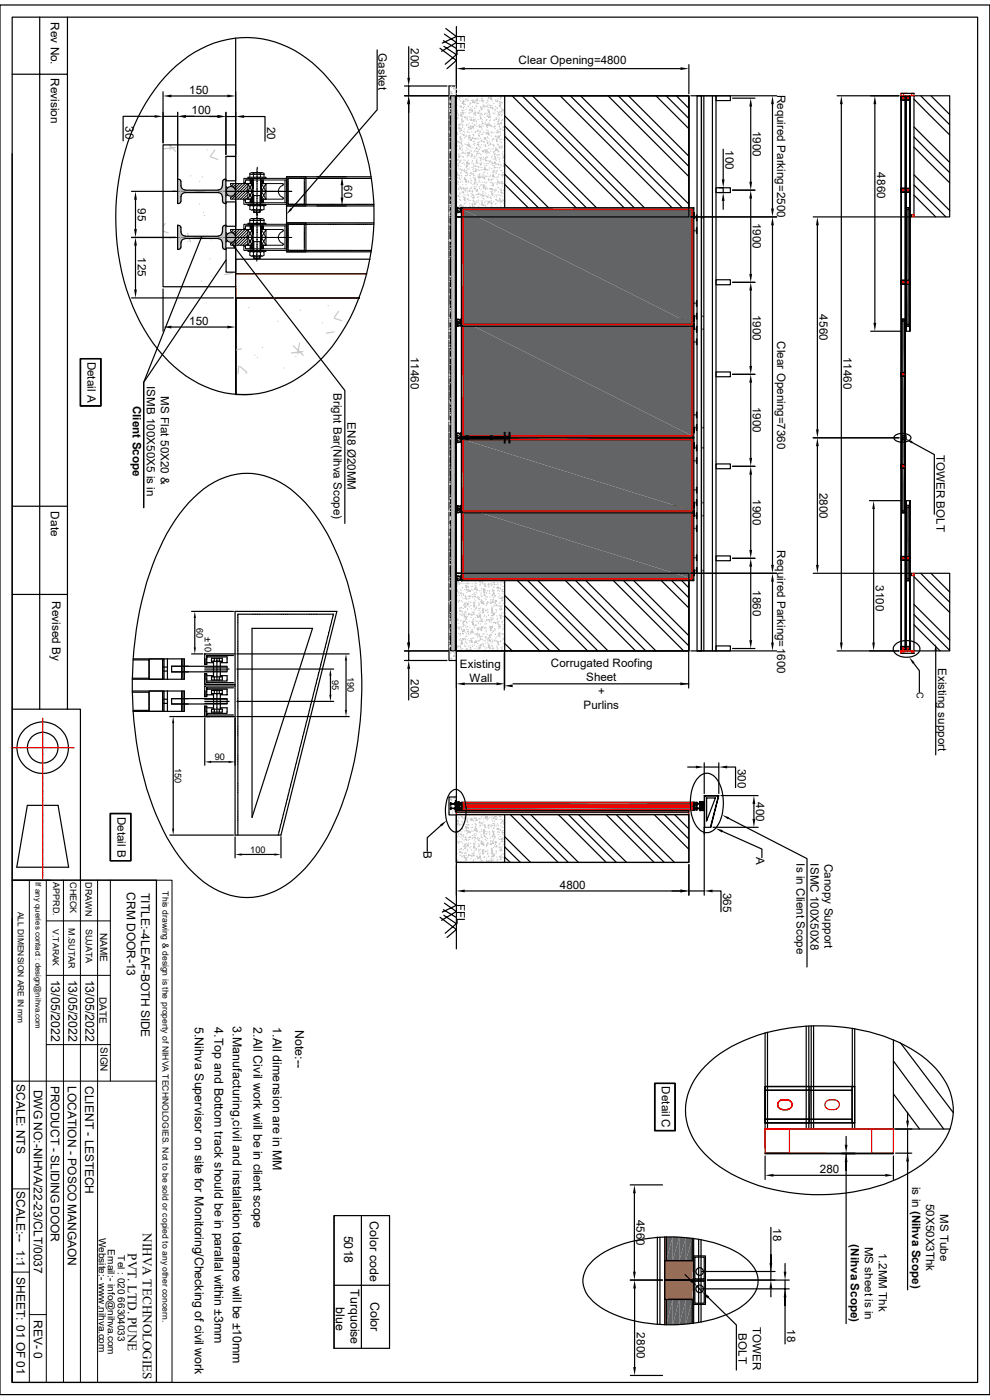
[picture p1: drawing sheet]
<svg xmlns="http://www.w3.org/2000/svg" width="210mm" height="297mm" viewBox="0 0 210 297" stroke-linecap="round" stroke-linejoin="round" font-family="sans-serif">
<defs><g id="words">
<g font-size="2.8">
<text x="30.3" y="261.6" transform="rotate(90 30.3 261.6)">NIHVA TECHNOLOGIES</text>
<text x="27.1" y="265.9" transform="rotate(90 27.1 265.9)">PVT. LTD. PUNE</text>
</g>
<g font-size="2.6">
<text x="10.9" y="207.8" transform="rotate(90 10.9 207.8)">13/05/2022</text>
<text x="14.5" y="207.8" transform="rotate(90 14.5 207.8)">13/05/2022</text>
<text x="18.1" y="207.8" transform="rotate(90 18.1 207.8)">13/05/2022</text>
<text x="41.3" y="217.8" transform="rotate(90 41.3 217.8)">5.Nihva Supervisor on site for Monitoring/Checking of civil work</text>
<text x="45.5" y="217.9" transform="rotate(90 45.5 217.9)">4.Top and Bottom track should be in parallal within ±3mm</text>
<text x="49.4" y="217.8" transform="rotate(90 49.4 217.8)">3.Manufacturing,civil and installation tolerance will be ±10mm</text>
<text x="53.8" y="217.9" transform="rotate(90 53.8 217.9)">2.All Civil work will be in client scope</text>
<text x="57.9" y="217.9" transform="rotate(90 57.9 217.9)">1.All dimension are in MM</text>
<text x="62.6" y="218.4" transform="rotate(90 62.6 218.4)">Note:--</text>
<text x="73" y="262.1" transform="rotate(90 73 262.1)">5018</text>
<text x="78.5" y="259.1" transform="rotate(90 78.5 259.1)">Color code</text>
<text x="74.4" y="273.5" transform="rotate(90 74.4 273.5)">Turquoise</text>
<text x="71.2" y="277.3" transform="rotate(90 71.2 277.3)">blue</text>
<text x="78.6" y="276.1" transform="rotate(90 78.6 276.1)">Color</text>
</g>
<g font-size="2.5">
<text x="10.8" y="4.7" transform="rotate(90 10.8 4.7)">Rev No.</text>
<text x="80.3" y="11.3" transform="rotate(90 80.3 11.3)">Gasket</text>
<text x="87.2" y="10.2" transform="rotate(90 87.2 10.2)">200</text>
<text x="96.9" y="7.3" transform="rotate(90 96.9 7.3)">FFL</text>
<text x="10.8" y="16.6" transform="rotate(90 10.8 16.6)">Revision</text>
<text x="110" y="13.6">Clear Opening=4800</text>
<text x="40.1" y="19.9">150</text>
<text x="164.8" y="20.1" transform="rotate(90 164.8 20.1)">Required Parking=2500</text>
<text x="26.6" y="26.8" transform="rotate(90 26.6 26.8)">30</text>
<text x="40.6" y="24.2">100</text>
<text x="56.7" y="26.8" transform="rotate(90 56.7 26.8)">20</text>
<text x="159.7" y="27.8" transform="rotate(90 159.7 27.8)">1900</text>
<text x="153.9" y="31.8" transform="rotate(90 153.9 31.8)">100</text>
<text x="73" y="39.2" transform="rotate(90 73 39.2)">60</text>
<text x="186.1" y="36.6" transform="rotate(90 186.1 36.6)">4860</text>
<text x="29.3" y="44.1" transform="rotate(90 29.3 44.1)">95</text>
<text x="159.7" y="47.3" transform="rotate(90 159.7 47.3)">1900</text>
<text x="29.3" y="54.6" transform="rotate(90 29.3 54.6)">125</text>
<text x="40.1" y="68.9">150</text>
<text x="159.7" y="66.8" transform="rotate(90 159.7 66.8)">1900</text>
<text x="173.9" y="66.7" transform="rotate(90 173.9 66.7)">4560</text>
<text x="18.6" y="76.7" transform="rotate(90 18.6 76.7)">Detail A</text>
<text x="87.2" y="75.7" transform="rotate(90 87.2 75.7)">11460</text>
<text x="164.8" y="72.3" transform="rotate(90 164.8 72.3)">Clear Opening=7360</text>
<text x="178.9" y="75.7" transform="rotate(90 178.9 75.7)">11460</text>
<text x="31.1" y="81.8" transform="rotate(90 31.1 81.8)">ISMB 100X50X5 is in</text>
<text x="70.8" y="83.4" transform="rotate(90 70.8 83.4)">Bright Bar(Nihva Scope)</text>
<text x="28.2" y="86.1" transform="rotate(90 28.2 86.1)">Client Scope</text>
<text x="34.1" y="84.1" transform="rotate(90 34.1 84.1)">MS Flat 50X20 &amp;</text>
<text x="73.7" y="89.6" transform="rotate(90 73.7 89.6)">EN8 Ø20MM</text>
<text x="159.7" y="86.3" transform="rotate(90 159.7 86.3)">1900</text>
<text x="198.7" y="96.4" transform="rotate(90 198.7 96.4)">TOWER BOLT</text>
<text x="159.7" y="105.9" transform="rotate(90 159.7 105.9)">1900</text>
<text x="173.9" y="104.5" transform="rotate(90 173.9 104.5)">2800</text>
<text x="10.8" y="108.5" transform="rotate(90 10.8 108.5)">Date</text>
<text x="164.8" y="116.8" transform="rotate(90 164.8 116.8)">Required Parking=1600</text>
<text x="159.7" y="125.2" transform="rotate(90 159.7 125.2)">1860</text>
<text x="185.8" y="124.2" transform="rotate(90 185.8 124.2)">3100</text>
<text x="11" y="127.5" transform="rotate(90 11 127.5)">Revised By</text>
<text x="97.6" y="141.6">Existing</text>
<text x="116.8" y="141.5">Corrugated Roofing</text>
<text x="199" y="141.7" transform="rotate(90 199 141.7)">Existing support</text>
<text x="87.2" y="144.1" transform="rotate(90 87.2 144.1)">200</text>
<text x="99.6" y="144.6">Wall</text>
<text x="124.3" y="144.5">Sheet</text>
<text x="126.9" y="147.4">+</text>
<text x="123.8" y="150.4">Purlins</text>
<text x="156.5" y="163.1" transform="rotate(90 156.5 163.1)">300</text>
<text x="24.9" y="173.3" transform="rotate(90 24.9 173.3)">Detail B</text>
<text x="160.4" y="170.1" transform="rotate(90 160.4 170.1)">400</text>
<text x="89.8" y="180.5" transform="rotate(90 89.8 180.5)">B</text>
<text x="160.4" y="181.8" transform="rotate(90 160.4 181.8)">A</text>
<text x="169" y="183.2" transform="rotate(90 169 183.2)">Is in Client Scope</text>
<text x="172" y="183.2" transform="rotate(90 172 183.2)">ISMC 100X50X8</text>
<text x="174.9" y="183.3" transform="rotate(90 174.9 183.3)">Canopy Support</text>
<text x="26.9" y="189.3" transform="rotate(90 26.9 189.3)">CRM DOOR-13</text>
<text x="30" y="189.4" transform="rotate(90 30 189.4)">TITLE:-4LEAF-BOTH SIDE</text>
<text x="96.9" y="191.7" transform="rotate(90 96.9 191.7)">FFL</text>
<text x="118.7" y="188.6">4800</text>
<text x="153.4" y="189.4" transform="rotate(90 153.4 189.4)">365</text>
<text x="3.5" y="230" transform="rotate(90 3.5 230)">SCALE: NTS</text>
<text x="7.2" y="231.2" transform="rotate(90 7.2 231.2)">DWG NO:-NIHVA/22-23/CLT/0037</text>
<text x="10.8" y="230.3" transform="rotate(90 10.8 230.3)">PRODUCT - SLIDING DOOR</text>
<text x="14.4" y="230.3" transform="rotate(90 14.4 230.3)">LOCATION - POSCO MANGAON</text>
<text x="18" y="230.4" transform="rotate(90 18 230.4)">CLIENT - LESTECH</text>
<text x="140.4" y="230.5" transform="rotate(90 140.4 230.5)">Detail C</text>
<text x="173.9" y="248.9">280</text>
<text x="193.5" y="251.8" transform="rotate(90 193.5 251.8)">is in (Nihva Scope)</text>
<text x="3.5" y="252.7" transform="rotate(90 3.5 252.7)">SCALE:--</text>
<text x="196.5" y="255.4" transform="rotate(90 196.5 255.4)">50X50X3Thk</text>
<text x="199.4" y="257.5" transform="rotate(90 199.4 257.5)">MS Tube</text>
<text x="135" y="258.7" transform="rotate(90 135 258.7)">4560</text>
<text x="164" y="260.6" transform="rotate(90 164 260.6)">18</text>
<text x="180.5" y="264" transform="rotate(90 180.5 264)">(Nihva Scope)</text>
<text x="3.5" y="265.3" transform="rotate(90 3.5 265.3)">1:1</text>
<text x="183.4" y="264.5" transform="rotate(90 183.4 264.5)">MS sheet is in</text>
<text x="186.4" y="265.9" transform="rotate(90 186.4 265.9)">1.2MM Thk</text>
<text x="3.5" y="271" transform="rotate(90 3.5 271)">SHEET: 01 OF 01</text>
<text x="7.2" y="280" transform="rotate(90 7.2 280)">REV- 0</text>
<text x="159.7" y="281.5" transform="rotate(90 159.7 281.5)">TOWER</text>
<text x="135.1" y="282.7" transform="rotate(90 135.1 282.7)">2800</text>
<text x="156.7" y="282.8" transform="rotate(90 156.7 282.8)">BOLT</text>
<text x="167" y="282" transform="rotate(90 167 282)">18</text>
</g>
<g font-size="2.1">
<text x="21.3" y="197.9" transform="rotate(90 21.3 197.9)">NAME</text>
<text x="21.1" y="211.5" transform="rotate(90 21.1 211.5)">DATE</text>
<text x="21.3" y="222.1" transform="rotate(90 21.3 222.1)">SIGN</text>
<text x="21" y="262.6" transform="rotate(90 21 262.6)">Website:- www.nihva.com</text>
<text x="22.9" y="265" transform="rotate(90 22.9 265)">Email:- info@nihva.com</text>
<text x="25" y="266.3" transform="rotate(90 25 266.3)">Tel : 020 66304033</text>
</g>
<g font-size="1.9">
<text x="41.7" y="133.1" transform="rotate(90 41.7 133.1)">60</text>
<text x="43.5" y="135" transform="rotate(90 43.5 135)">±10</text>
<text x="73.7" y="143.7" transform="rotate(90 73.7 143.7)">190</text>
<text x="70.5" y="144.3" transform="rotate(90 70.5 144.3)">95</text>
<text x="194.5" y="146.9" transform="rotate(90 194.5 146.9)">C</text>
<text x="45.6" y="161.3">90</text>
<text x="37.1" y="162.9" transform="rotate(90 37.1 162.9)">150</text>
<text x="53.1" y="180.9">100</text>
<text x="11.3" y="187.2" transform="rotate(90 11.3 187.2)">APPRD.</text>
<text x="14.9" y="187.1" transform="rotate(90 14.9 187.1)">CHECK</text>
<text x="18.1" y="187.2" transform="rotate(90 18.1 187.2)">DRAWN</text>
<text x="14.6" y="196.9" transform="rotate(90 14.6 196.9)">M.SUTAR</text>
<text x="18.2" y="197" transform="rotate(90 18.2 197)">SUJATA</text>
</g>
<g font-size="1.8">
<text x="34.5" y="189.1" transform="rotate(90 34.5 189.1)">This drawing &amp; design is the property of NIHVA TECHNOLOGIES. Not to be sold or copied to any other concern.</text>
<text x="3.8" y="193.4" transform="rotate(90 3.8 193.4)">ALL DIMENSION ARE IN mm</text>
<text x="11.2" y="197.1" transform="rotate(90 11.2 197.1)">V.TARAK</text>
</g>
<text font-size="1.7" x="7.5" y="187.2" transform="rotate(90 7.5 187.2)">If any queries contact : design@nihva.com</text>
</g></defs>
<g fill="none" stroke="#000" stroke-width=".25">
<path d="M96.8 5.6v164.7M96.8 20.3h49.3v25.7h-49.3zM107.1 24.6l21.4 21.4M107.1 34.8l11.2 11.2M107.1 26.8l19.2 19.2M107.1 37l9.1 9M107.1 28.9l17.1 17.1M107.1 39.1l6.9 6.9M107.1 20.3v25.7M108.6 20.3l25.7 25.7M110.8 20.3l25.7 25.7M112.9 20.3l25.7 25.7"/>
<path d="M118.8 20.3l25.7 25.7M121 20.3l25.1 25.2M123.1 20.3l23 23M129 20.3l17.1 17.2M131.1 20.3l15 15M133.3 20.3l12.8 12.8M139.1 20.3l7 7M141.3 20.3l4.8 4.8M143.5 20.3l2.6 2.7M107.1 45l1 1M96.8 121.6h49.3v16.5h-49.3zM107.1 121.6v16.5"/>
<path d="M107.1 126.3l11.7 11.8M107.1 128.5l9.6 9.6M107.1 130.6l7.4 7.5M107.1 136.5l1.6 1.6M108.2 121.6l16.5 16.5M110.4 121.6l16.4 16.5M112.6 121.6l16.4 16.5M118.4 121.6l16.4 16.5M120.6 121.6l16.4 16.5M122.7 121.6l16.4 16.5M128.6 121.6l16.4 16.5M130.7 121.6l15.4 15.4"/>
<path d="M132.9 121.6l13.2 13.3M138.8 121.6l7.3 7.4M140.9 121.6l5.2 5.2M143.1 121.6l3 3.1M96.8 170.8v.5M96.8 171.7v29.6"/>
</g>
<g fill="none" stroke="#c7c8ca" stroke-width=".25">
<path d="M96.8 31.9l.1 .1M96.8 29.3h.1M96.8 35.8h.1M96.8 23.4h.1M96.9 37.7l.1 .1M96.9 25.1h.1M96.9 29.9l.2 .2M96.9 23.9h.1M96.9 34.1h.1M96.9 23.7h.1M96.9 36.9h.1M96.9 30h.1"/>
<path d="M96.9 38.4l-.1 .1M96.9 37.5v.2M96.9 20.4v.1l.1 .1M96.9 22.3h.1M96.9 30.5h.1M97 37.2h.1M97 23.4h.1M97 37.1v-.1l.2 .1M97 29.8l-.1 .3M97 28.1l.1 .2M97 30.9h.1M97 28.5h.1"/>
<path d="M97 20.9h.1M97 30l-.2 .1M97 38.9l-.1-.1-.1 .2M97.1 25.2h.1M97.1 34.7h.1M97.1 36.6h-.2M97.1 24.1h.1M97.1 24.9h.1M97.1 31.8h.1M97.2 33.8l-.1 .2h.1M97.2 35.1v.1M97.2 35.6h.1"/>
<path d="M97.2 38.5h-.1M97.2 25.1h.1M97.2 39.2h.1M97.2 24.3l.1 .2M97.2 35.1l.2 .1M97.2 26.5h.1M97.3 38.7h.1M97.3 30.1h.1M97.3 32.6h.1M97.3 27.1l.2 .2M97.3 26.4h.1M97.4 30.1l-.1 .1 .2 .1"/>
<path d="M97.4 39.8h.1M97.4 37.3h.1M97.4 33.3h.1M97.4 37.8l.1 .2M97.4 21.2h.1M97.4 32.8l-.2 .1M97.4 26.7h.1M97.4 37.2h.1M97.4 35.9h.1M97.4 27.1v.2M97.4 20.6l.1 .1M97.5 34.5h.1"/>
<path d="M97.5 27.9h.1M97.5 27.2l-.3 .1M97.5 26.5h.1M97.5 31.3v.2M97.5 34.2h.1M97.5 27.4h.1M97.5 33.3l-.2-.1v.2M97.5 31.6h.1M97.5 33.1h.1M97.5 31.3l.2 .2M97.6 26.3l-.1 .1M97.6 22.5h.1"/>
<path d="M97.6 27.9h.1M97.6 39.5h.1M97.6 20.8h.1M97.6 31.7h.1M97.6 30.9l-.2 .1M97.6 34l.1 .2M97.6 29.2h.1M97.7 35.9h.1M97.7 21.5h.1M97.7 38.7h.1M97.7 38.1h.1M97.7 28.4h.1"/>
<path d="M97.7 30.3h.1M97.7 29.6v-.1l.1 .1M97.7 24.5h.2M97.7 36.7h.1M97.7 29h.1M97.7 27.2h.2M97.7 29.1h-.1M97.7 24.3l.2 .2M97.7 27.6h.1M97.7 35.3h.1M97.8 39.8l-.1 .1 .2 .1M97.8 22.6l-.1 .1h.1"/>
<path d="M97.8 23.9h.1M97.8 30.5h.1M97.8 36.6h.1M97.8 22.5h.1M97.8 33.1h.1M97.8 27.7v-.1l.2 .1M97.8 29.4h.1M97.8 26.2h.1M97.8 20.4h.1M97.8 34h.1M97.8 24.3v.2M97.8 30.3l.1 .1"/>
<path d="M97.9 25.4h.1M97.9 37.2h.1M97.9 30h.1M97.9 24.8h.1M97.9 32.6h.1M97.9 36.2h.1M97.9 31.2h.1M97.9 37.5h.1M98 25.2h.1M98 30.6h.1M98 23.4h.1M98 36l-.1 .1"/>
<path d="M98 24.1h.1M98 31.9h.1M98 22h.1M98 29.8h.1M98 38.5h.1M98 34.6h.1M98 20.6h.1M98 28.4h.1M98 26.5l.1 .2M98.1 21.9h.1M98.1 31.7h.1M98.1 21.7h.2"/>
<path d="M98.1 26.5h.1M98.1 21.5l.2 .3M98.1 27h.1M98.1 30.9h.1M98.1 39.2h.1M98.1 24.8h.1M98.2 25.6h.1M98.2 33.2h.1M98.2 25.8l-.2-.1v.2M98.2 32.3l-.1 .1h.2M98.2 23.5h-.2M98.2 24.2h.1"/>
<path d="M98.2 39.8h.1M98.2 39.9h.1M98.3 40v.1M98.3 25.7h.1M98.3 21.5l-.1 .2M98.3 22.8v.1M98.3 21.3h.1M98.3 22.8h.1M98.3 33.3h.1M98.3 21.4h.1M98.3 36.2h.1M98.3 34.5h.1"/>
<path d="M98.3 27.9h.1M98.3 24l-.1-.2-.1 .2M98.4 32.5h.1M98.4 34h.1M98.4 23.5h.1M98.4 21.6h-.2M98.4 28.5l-.1 .1 .2 .1M98.5 36.2l.1 .2M98.5 22.6h.1M98.5 27.4h.1M98.5 37.9l.3 .2M98.5 29.3h.1"/>
<path d="M98.5 34.9h.1M98.5 22.1l-.2-.1v.1M98.6 40h.1M98.6 28.1h.1M98.6 35.9h.1M98.6 37.7h.1M98.6 24.8v.1h.1M98.6 23.9h.1M98.6 34h.1M98.6 21.5h.1M98.6 25h.1M98.6 37.8v.3"/>
<path d="M98.7 30.6h.1M98.7 29h.1M98.7 32.5l.1 .1M98.7 21.1l.2 .1M98.7 37.3h.1M98.7 36.6h.1M98.7 22.2h.1M98.7 38l-.2 .1M98.8 38.4h.1M98.8 38.4v.2M98.8 38.2v.1M98.8 21v.1"/>
<path d="M98.8 25.3h.1M98.8 31.9h.1M98.8 39.2h.1M98.8 23.2h.1M98.8 38.4l.2 .2M98.9 26.5h.1M98.9 30.7h.1M98.9 35.5h.1M98.9 38.6h.1M98.9 35.3h.2M98.9 28.7l.1 .2M98.9 35.1l.2 .2"/>
<path d="M98.9 38.2h.1M99 26.6h.1M99 38.7h.1M99 31.4h.1M99 36.6v.1M99 21h.1M99 37.3h.1M99 36.2h-.2M99 36.6l.1 .1M99.1 34.5l-.1 .1h.1M99.1 33.3h.1M99.1 24.8h.1"/>
<path d="M99.1 35.1v.2M99.1 35.9h.1M99.1 39.9h.1M99.1 32.3h.1M99.1 25v.1M99.1 30.8l.2 .1M99.1 21.3h.1M99.1 25.4h.1M99.1 28h.1M99.1 37h.1M99.1 34.5h.1M99.2 27.9h.1"/>
<path d="M99.2 34.3l-.2 .1M99.2 34.6h.1M99.2 33.1h.1M99.3 30.7l-.1 .1M99.3 33v-.1l.2 .1M99.3 26.5h.1M99.3 31.7h.1M99.3 22.5h.1M99.3 38.4l.1 .2M99.3 22.6h.1M99.3 34h.1M99.3 30.3h.1"/>
<path d="M99.3 21.2l.1 .2M99.3 34.8l-.2-.1v.2M99.4 27.1h.1M99.4 29.3h.1M99.4 30.6h.2M99.4 28.9h.1M99.4 38.6h.1M99.4 35.9h.1M99.4 34.6h.1M99.4 29.5h.1M99.4 32.3l.2 .3M99.4 27.5h.1"/>
<path d="M99.4 20.5h.1M99.5 26.9l-.1 .2M99.5 28.1h.1M99.5 24h.1M99.5 26.1h.1M99.5 35.6h.1M99.5 32.3v.2M99.5 34.7l.1 .1M99.6 24.7h.1M99.6 32.5h-.4M99.6 37.3h.1M99.6 23.3h.1"/>
<path d="M99.6 29.1v.2M99.7 22.2h.1M99.7 29.1l.1 .1M99.7 23.2l-.1 .1 .1 .1M99.7 25.3h.1M99.7 31.1l-.2-.2-.1 .2M99.7 21.9h.1M99.7 28.7h-.1M99.7 22.9h.1M99.7 37.3h.1M99.7 32h.1M99.7 20.5h.1"/>
<path d="M99.7 30.9l.1 .2M99.8 36.8h.1M99.8 25.5h.1M99.8 38.6h.1M99.8 27.2v.2M99.8 37.9h.1M99.8 29.5l.2 .3M99.9 26.6h.1M99.9 26.8l-.2 .1M99.9 23.8h.1M99.9 21.8h.1M99.9 36.6l-.1 .1"/>
<path d="M99.9 33.3h.1M99.9 31.4h.1M99.9 40h.1M99.9 39.7h.1M99.9 32.6h.1M99.9 27.1v.2l-.1-.1M99.9 29.5v.2M100 32h.1M100 38.3h.1M100 38.9h.1M100 21.3h.1M100 23.1h.2"/>
<path d="M100 25h-.1M100 29.7h-.3M100.1 28h.1M100.1 25.5l-.1-.1-.1 .1M100.1 27h.1M100.1 34.6h.1M100.1 36.9h.1M100.1 32.9l-.1 .1 .2 .1M100.1 23.4l.1 .2M100.1 35.5h.1M100.1 33h.1M100.1 23.5v.1"/>
<path d="M100.2 26.2h.1M100.2 21.3h.1M100.2 23.5l.1 .1M100.2 22.6h.1M100.2 34.1h.1M100.2 34.2h.1M100.2 29.3h.1M100.2 26.8l.3 .2M100.2 32.8h.1M100.3 29.1l-.1 .2h.2M100.3 35.9h.1M100.3 31.4h.1"/>
<path d="M100.3 39.2h.1M100.3 27.1h.1M100.3 28.5h.1M100.4 24h.1M100.4 24.9h.1M100.4 34.7h.1M100.4 37.8h.1M100.4 30h.1M100.4 26.7l-.1 .2M100.4 36.8v.2M100.4 30.6h.1M100.4 36.4h.1"/>
<path d="M100.4 28.6h.1M100.5 21.3h.1M100.5 37.3h.1M100.5 35.6h.1M100.5 35.3h.1M100.5 26.9h-.3M100.5 21.7l-.2-.1v.2M100.5 25.4l-.1 .1 .2 .1M100.5 35h.1M100.5 28.8h.1M100.5 27.2h.1M100.5 25.8h.1"/>
<path d="M100.5 33.6h.1M100.6 25.3h.1M100.6 32.2h.1M100.6 29.4h.1M100.6 24.4h.1M100.6 30.1h.1M100.6 36.3h.1M100.6 33.1v.2M100.6 39h.2M100.6 38.6h.1M100.6 32h.1M100.6 26.4h.1"/>
<path d="M100.7 24l.2 .2M100.7 39.6h-.2M100.7 30.8h.1M100.7 22.9h.1M100.7 23h.1M100.7 38.8l-.1 .1M100.7 21.6l-.1 .2h.2M100.7 29.4h.1M100.7 37.2h.1M100.7 30.4h.1M100.7 21.6h.1M100.8 28h.1"/>
<path d="M100.8 23.5h.1M100.8 38.1v.1M100.8 33.3h.1M100.8 38h.1M100.8 23.9v.3M100.8 29.3v.2M100.8 38.1l.2 .1M100.8 40h.1M100.8 31.6h.1M100.8 35.9h.2M100.8 37.7l-.1 .1M100.9 21.3h.1"/>
<path d="M100.9 26.6h-.1M100.9 25.2h.1M100.9 27.9h.1M100.9 24.5h.1M100.9 38.6h.1M100.9 24.1h-.3M100.9 35.1l-.1 .1 .2 .1M100.9 28h.1M100.9 36.2v.2M101 32.1h.1M101 38.7h.1M101 34.6h.1"/>
<path d="M101 23.8h.1M101 36.2l.1 .2M101 34h.2M101 39.6h.1M101 22.4h.1M101 25.6v.2M101 22.6h.1M101 21.3h.3M101 32.7h.1M101 21h.1M101.1 29.3h.1M101.1 26.2h.1"/>
<path d="M101.1 33.1h.1M101.1 21.2l.2 .2M101.1 34.3v.2M101.1 31.3l-.1 .2h.2M101.1 20.4h.1M101.1 36h.1M101.1 34.3l.2 .2M101.2 26.8h.1M101.2 29.5h.1M101.2 33.7h.1M101.2 21.8l.1 .2M101.2 21.1v.3"/>
<path d="M101.2 39l.1 .2M101.3 27.7l.1 .1M101.3 24h.1M101.3 30.6h.1M101.3 32.5v.1M101.3 32.1h-.1M101.3 32.5l.1 .1M101.3 27.6v.1M101.3 27.8h.1M101.3 21h.1M101.3 37.3h.1M101.4 21.9h.1"/>
<path d="M101.4 34.6h.1M101.4 35.3h.1M101.4 25.4h.1M101.4 31h.1M101.4 35.3l.1 .2M101.5 36h.1M101.5 32h.1M101.5 30.2l-.2 .1M101.5 37.5l.2 .3M101.5 38.7h.1M101.6 23.8l-.1 .2h.1M101.6 29.5h.1"/>
<path d="M101.6 28.9v-.2l.2 .2M101.6 26.7h.1M101.6 37h.1M101.6 37.5v.2M101.6 31.5l.1 .2M101.6 30.7l-.2-.1v.2M101.6 26.5h.2M101.6 28.4h-.1M101.6 36.2h.1M101.6 30.1h.1M101.6 33.4h.1M101.6 39.7h.1"/>
<path d="M101.7 37.4l.2 .1M101.7 38.3h.1M101.7 23.5h.1M101.7 32.5h.1M101.7 37.7h-.3M101.7 23.6h.1M101.8 37.3l-.1 .1M101.8 21.4h.1M101.8 31.1h.1M101.8 36.9h.1M101.8 24.2h.1M101.8 35.5h.1"/>
<path d="M101.8 38.7h.1M101.8 34.7h.1M101.8 27.8v.2M101.9 34.1h.1M101.9 39.3h.1M101.9 37.7h.1M101.9 22.7h.1M101.9 34h.1M101.9 25.2h.1M101.9 32.7h.1M101.9 25h.1M101.9 34.8l.3 .2"/>
<path d="M101.9 25l.2 .1M101.9 27l-.1-.2-.1 .2M101.9 25v.1M102 33.5l-.1 .2h.2M102 29.4h.1M102 24.6h-.2M102 32.8h.1M102 31.3h.1M102 36h.1M102 24l.1 .2M102.1 29.9h.1M102.1 33.4h.1"/>
<path d="M102.1 34.7l-.1 .3M102.1 29.9l.2 .1M102.1 24h.1M102.1 34.9h-.2M102.1 28.5h.1M102.2 30.7h.1M102.2 26.9h.1M102.2 39.2h.1M102.2 27.1h.1M102.2 22.7l-.2 .1M102.2 29.8l-.1 .1M102.2 26.5h.1"/>
<path d="M102.2 37.4h.1M102.2 35.5h.1M102.2 34.4h.1M102.2 27.5h.1M102.2 25.7h.1M102.2 37.5l.1 .2M102.2 21.3v.1M102.3 24.3h.1M102.3 20.3v.2M102.3 21.3l.1 .1M102.3 23.2l-.2-.1v.2M102.3 25.4h.1"/>
<path d="M102.3 20.9h-.1M102.3 21h.1M102.3 32.1h.3M102.4 32l.2 .2M102.4 28.5h.1M102.4 22.9h.1M102.4 38.7h.1M102.4 32h.1M102.4 26l-.1 .2h.2M102.4 21.5h.1M102.4 21.6h.1M102.4 36h.1"/>
<path d="M102.4 39.2h.2M102.4 33.7l.1 .2M102.4 28h.1M102.4 37h.1M102.5 26.7h.1M102.5 36.7h.1M102.5 31.9l-.1 .3M102.5 39.6l.2 .1M102.5 22.6h.1M102.5 33.4h.1M102.6 30.1h.1M102.6 22.5h.1"/>
<path d="M102.6 39.6v.2M102.6 39.5l-.1 .1M102.6 22.3l-.1 .1 .2 .1M102.6 21.4h.1M102.6 37.7h.1M102.6 39.6l.1 .1M102.7 28.1h.1M102.7 30.8h.1M102.7 39.4h.1M102.7 30v.2M102.7 34.7h.1M102.7 29.5h.1"/>
<path d="M102.7 24.3h.1M102.7 38.6h.1M102.7 38h.1M102.7 29.3h.3M102.8 22.7h.1M102.8 37.3l-.2 .1M102.8 29.2l.2 .2M102.8 31.8h.1M102.8 36.6h.1M102.8 35.7l-.1 .2h.2M102.8 35.2h.1M102.8 24h.1"/>
<path d="M102.8 24.9h.1M102.8 39.3h.1M102.9 29.4h.1M102.9 36.1h.1M102.9 26.2l.1 .2M102.9 33.8h.1M102.9 20.3h.1M102.9 29.1v.3M102.9 37.8l-.2-.1v.2M103 25.9h.1M103 32.4h.1M103 31.1h.1"/>
<path d="M103 35.5h-.2M103 24.1h.1M103 30.7h.1M103 33.4h.1M103 32v.1l.1 .1M103 38.8h.1M103 31h.1M103 34.1l.1-.1 .2 .1M103.1 37.4h.1M103.1 34.1h.1M103.1 29.6h.1M103.1 22.5l.1 .1"/>
<path d="M103.1 39.7l.1 .2M103.1 36l-.2-.1v.1M103.1 31.7h.2M103.1 33.6l-.1 .1M103.1 25.5h.1M103.1 28.2h.1M103.1 36h.1M103.2 28.4h.1M103.2 27.6h.1M103.2 21.8h.1M103.2 32.1h.1M103.2 26.8h.1"/>
<path d="M103.2 35.1h.1M103.2 34.6h.1M103.2 26.4l.2 .2M103.2 32.1v.2M103.3 38.7h.1M103.3 33.2h.1M103.3 32.6h.1M103.3 32.1l.1 .2M103.3 28.2l-.1 .1M103.3 25.4h-.1M103.3 29.9h.2M103.3 35.9l.1 .2"/>
<path d="M103.3 26.8h.1M103.3 21.7h.1M103.3 24h.1M103.3 31.8h.1M103.3 26.4v.2M103.4 22.6h.1M103.4 29.2h.1M103.4 33.4h.1M103.4 30.4h.1M103.4 27.1h.1M103.4 30.2v.2M103.4 21.3h.1"/>
<path d="M103.4 36.7h.1M103.4 22.3h.1M103.4 29h.1M103.4 23.4h.1M103.4 26.5l-.2 .1M103.4 30.2l.1 .2M103.5 24.5l-.1 .1h.1M103.5 21.4h.1M103.5 32.2l.1 .1M103.5 27.6h.1M103.5 37.4h.1M103.5 34.1h.1"/>
<path d="M103.5 28.1h.1M103.5 34.7h.1M103.5 23.3h.1M103.5 26.2h.1M103.5 28.4v.1M103.6 20.9h.1M103.6 38.1h.2M103.6 30.8h.1M103.6 28.4l.1 .1M103.6 24.8l.1 .1M103.6 28.6h.1M103.6 28h-.1"/>
<path d="M103.6 23.6l.2 .2M103.7 37.9l-.1 .1M103.7 20.7l-.1 .1M103.7 22.7h.1M103.7 38.4h.1M103.7 31.5h.1M103.7 23.5h.1M103.7 29.4h.1M103.7 22.1h.1M103.7 28.4l.1 .2M103.8 26.1l-.2 .1M103.8 24.9h.1"/>
<path d="M103.8 36.1h.1M103.8 35.6h.1M103.8 23.6v.2M103.8 20.7h.1M103.8 32.5h.1M103.8 24.1h.1M103.8 25.6h.1M103.8 23.7l-.2 .1M103.9 34.2l-.1 .1 .2 .1M103.9 30.7h.1M103.9 30.1h.1M103.9 24.8v-.2l.2 .2"/>
<path d="M103.9 26.6l-.1-.1-.1 .2M103.9 37.4h.1M103.9 26.4h.1M103.9 22.4h.2M103.9 24.3h-.1M103.9 24.7l.1 .1M104 26.6h.1M104 37.2h.1M104.1 25.4h.1M104.1 34.1h.1M104.1 30.4l-.1 .1 .1 .1M104.1 32.1h.1"/>
<path d="M104.1 20.9l.2 .1M104.1 38.7h.1M104.1 20.7h.1M104.1 34.8h.1M104.1 31.6h.1M104.1 20.9l.1 .2M104.1 38.1l.1 .2M104.2 28.2h.1M104.2 27.9h.1M104.2 40l-.1 .2M104.2 26.8h.1M104.2 20.8v.2v-.1l.2 .1"/>
<path d="M104.2 22.9l-.1-.2-.1 .2M104.3 33.4h.1M104.3 35.8h.1M104.3 28.9h.1M104.3 38.7h.1M104.3 20.5h-.2M104.3 21h-.2M104.3 26.7l-.1 .1h.2M104.4 21.5h.1M104.4 22.4h.1M104.4 39.3h.1M104.4 34.4v.1"/>
<path d="M104.4 28.1h.1M104.4 37.9h.1M104.4 33.1h.1M104.4 29.9h.1M104.4 34.8h.1M104.4 23h.1M104.4 20.4h.1M104.5 37.2l.2 .2M104.5 29.5h.1M104.5 37.4h.1M104.5 36.5h.1M104.5 22.9l-.1 .1 .2 .1"/>
<path d="M104.5 22.8h.1M104.5 35.1h.1M104.5 39.2v.2M104.6 30.6v.2M104.6 38.1h.1M104.6 24h.1M104.6 39.2l.1 .2M104.6 29.5h.1M104.6 33.7h.1M104.6 38.9h-.2M104.6 37.2v.2M104.6 31.5h.1"/>
<path d="M104.6 36.1h.1M104.6 32.3h.1M104.6 37.3l-.2 .1M104.7 39.1h.1M104.7 34.6h.1M104.7 30.9l.1 .1M104.7 37.4v.1M104.7 36.4l-.1 .1h.2M104.7 24.1h.1M104.7 32.2h.1M104.7 22h.1M104.7 37.4l.2 .1"/>
<path d="M104.8 30.8h.1M104.8 25.6h.1M104.8 29.5h.1M104.8 35.1h.1M104.8 37h-.2M104.8 26.9l.1 .2M104.8 28.2h.1M104.8 37.5h.1M104.9 33.1h.1M104.9 35.5v.1M104.9 25.5h.1M104.9 34.4l.2 .2"/>
<path d="M104.9 26.8h.1M104.9 26.3h.1M104.9 35.5l.1 .1M104.9 32.6v.1l.1 .1M104.9 32.1h.1M104.9 25.4h.1M104.9 36.2h.1M105 24h.1M105 38.8h.1M105 23.5h.1M105 32.5h.1M105 23.1l.1 .2"/>
<path d="M105 27.3h.1M105 20.4h.1M105 34.4v.2M105 33.6v.2M105.1 29h.1M105.1 26.8h.1M105.1 22.6h.1M105.1 34.8h.1M105.1 33.2l-.2 .1M105.1 33.6l.1 .1M105.1 33.5h.1M105.1 21.2h.1"/>
<path d="M105.1 34.5l-.2 .1M105.2 28.8l-.1 .2M105.2 21.4h.1M105.2 35.5h.1M105.2 37.7h.1M105.2 36.6l.1 .1M105.2 25.2l.2 .1M105.2 21.5h.1M105.2 31.4h-.1M105.2 28.9h.1M105.2 25h.1M105.2 34h.1"/>
<path d="M105.3 28.2h.1M105.3 34.8h.1M105.3 36.4h.1M105.3 29.6h.1M105.3 31.7l.2 .1M105.3 30l.1-.1 .1 .1M105.4 25.1l-.1 .1M105.4 31.9l-.2-.1v.1M105.4 22.8h.1M105.4 23h.1M105.4 39h.1M105.4 27.6h.2"/>
<path d="M105.4 32.8l.1 .2M105.5 21.5h.1M105.5 30.6h.1M105.5 37.6h.1M105.5 39.2h.1M105.5 31.6l-.1 .2M105.5 29.5h-.3M105.5 38.7h.1M105.5 26.5h.1M105.5 38.1h.1M105.5 36.2h.1M105.5 23.7h.1"/>
<path d="M105.5 35.6h.1M105.5 28.2v-.2l.2 .2M105.5 31.8h-.2M105.6 38.5l-.1 .2M105.6 21.3l-.1 .2M105.6 24.2h.1M105.6 25.8h.1M105.6 34.8h.1M105.6 38.8h.1M105.6 30.8h.1M105.6 29l.1 .3M105.6 21h.1"/>
<path d="M105.6 24.7h.1M105.6 33.4h.1M105.7 32.2h.1M105.7 39.8h.1M105.7 37.5h.1M105.7 26.1v.2M105.7 32h.1M105.7 29h.3M105.7 26.1l.2 .1M105.7 30.6h.1M105.7 28h.1M105.7 32.9h.1"/>
<path d="M105.7 38.4h.1M105.7 37.1h.1M105.7 28.9l.3 .2M105.8 34.8l-.1 .1 .1 .1M105.8 29.3h.1M105.8 37h.1M105.8 32.2h.1M105.8 26.3h.1M105.8 38.8h.1M105.8 25.3v.2M105.9 31.2h.1M105.9 33.9h.1"/>
<path d="M105.9 27.9h.1M105.9 35.6h.1M105.9 22.5h.1M105.9 28.8l-.1 .2M105.9 23.9h-.2M105.9 27h.1M105.9 26.5h.1M105.9 34.2h.1M106 26.8h.1M106 32.9h.1M106 25.1h.1M106 31l-.1 .2"/>
<path d="M106 33.5h.1M106 20.4h.1M106 29.5h.1M106 24.4l-.1-.1-.1 .1M106 22.4v.2M106 27.9h.1M106 23.7h.1M106 38.6h.1M106 31.5h.1M106 38.7l.1 .2M106 22.4l.2 .1M106.1 35.5h.1"/>
<path d="M106.1 21.1h.1M106.1 30.1h.1M106.1 22.3h.1M106.1 22l-.2 .1M106.1 21.5v.3M106.1 28.2h.1M106.1 24h.1M106.1 26.2h.3M106.2 34.8h.1M106.2 36.2h.1M106.2 28.7h.1M106.2 20.9h.1"/>
<path d="M106.2 20.5v.2M106.2 26.1l.2 .2M106.2 22.1h.1M106.2 20.3h.1M106.2 20.5l.1 .2M106.3 22.9h.1M106.3 27.3l-.2 .1 .2 .1M106.3 25.9h.1M106.3 29.6h.1M106.3 35v.2M106.3 37.1h.1M106.3 31.1h.1"/>
<path d="M106.3 29.5h.1M106.3 26v.2M106.3 24.5h.1M106.3 30.3h.1M106.4 23.5l-.1 .2h.2M106.4 36.2h.1M106.4 23.1h.1M106.4 38.5h.2M106.4 25.5h.1M106.4 23.7h.1M106.5 24.2h.1M106.5 21.7h.1"/>
<path d="M106.5 31.2h.1M106.5 21.8h.1M106.5 31.2v.3M106.5 30.9h.1M106.5 38.8h.1M106.5 24.4h.1M106.5 20.3h.1M106.6 37.5h.1M106.6 32.6h.1M106.6 39.5h.1M106.6 37l-.1 .1 .2 .1M106.6 25.5h.1"/>
<path d="M106.6 23.3l.2 .2M106.6 25.4h.1M106.7 32.2h.1M106.7 27.5v.2M106.7 32.9h.1M106.7 27.1h.1M106.7 39l-.2-.1v.1M106.7 38.9h.1M106.7 23.4h.1M106.7 36.6l-.1 .1M106.8 33.6h.1M106.8 23.2l-.1 .3"/>
<path d="M106.8 33.2l-.1 .2h.2M106.8 26.9h.1M106.8 34.1h.1M106.8 35.1v.2M106.8 27h.1M106.8 23.4l-.2 .1M106.8 35.1l.2 .2M106.8 37.1l-.1-.1-.1 .2M106.9 33.5h.1M106.9 34.8h-.2M106.9 34.5h.1M106.9 23.7v.2"/>
<path d="M106.9 29.6l.2 .1M106.9 27.6h.1M106.9 28.6h.1M107 21.5h.1M107 24.9h.1M107 39.8h.1M107 33.3v.1M107 29.5l-.1 .1M107 28.2h.1M107 34.8h.1M107 39.7h.1M107 21.1h.1"/>
<path d="M107 20.7h.1M107 33.3h.1M107.1 31h.1M107.1 32.9h-.2M107.1 20.5h.1M107.1 28.7h.1M107.1 35.6h.1M107.1 38.9h.1M96.8 42.5h.1M96.8 40.8h.1M96.9 43.1h.1M96.9 44.4h.1"/>
<path d="M97 45.3l.1 .2M97 45.6h.1M97 43.8h.1M97 45h.1M97.1 44.3h.1M97.1 42.9h.1M97.2 44.7h.1M97.2 41.5h.1M97.2 41.5l.1 .2M97.2 45.2h.1M97.2 40.1h.1M97.3 40.1h.1"/>
<path d="M97.4 45.1h.1M97.4 43.7h.1M97.5 42.3h.1M97.5 41.2h.1M97.5 40.9h.1M97.5 41.8h.1M97.6 43.5l-.1 .1 .2 .1M97.6 42.5h.1M97.7 43.5l.2 .2M97.7 43.4v.2M97.9 43.6h-.3M97.9 43.9h.1"/>
<path d="M97.9 40.2h.1M98 45.1h.1M98 43.7l.1 .2M98 45.7h.1M98.1 40.7l.2 .2M98.1 45.2h.1M98.1 46h.2M98.2 45.6h-.2M98.2 40.6v.3M98.2 41.7h.1M98.3 44.1v.1M98.3 40.8l-.3 .1"/>
<path d="M98.3 40.9h.1M98.3 44.1l.2 .1M98.4 43.7h-.2M98.4 45.7l-.1 .1 .2 .1M98.4 41.2h.1M98.5 42.3v-.1l.1 .1M98.5 43.2h.1M98.6 41.8l-.2 .1M98.6 42.5h.1M98.6 42v.1l.1 .1M98.6 43.1h.1M98.6 40.3v.2"/>
<path d="M98.7 45.6h.1M98.7 40.3l.1 .2M98.7 44.2h.1M98.7 44.7h.1M98.8 43.9h.1M98.8 44.1h.1M98.8 42.8h.1M98.8 41.4h.1M98.9 45.9v.1M98.9 40h.1M99 45.3h.1M99 45.8h.1"/>
<path d="M99.1 42.2l.1 .1M99.1 40.7h.1M99.2 40.5h.1M99.3 41.2h.1M99.4 41.5h.1M99.4 42.2h.1M99.4 42.6h.1M99.5 44.2l-.1 .1h.1M99.6 40.5l.1 .1M99.6 43.8h.1M99.6 43.2h.1M99.7 43.9h.1"/>
<path d="M99.7 40.4l-.1 .1M99.7 43.8h.1M99.7 40.1h.1M99.7 45.3h.1M99.8 43.9h.1M99.8 45.3h.1M99.8 42.5h.1M99.8 44.8h.1M99.9 45.3h.1M99.9 41.1h.1M99.9 44.4l.1 .1M99.9 41.6h.1"/>
<path d="M100.1 44.7h.1M100.1 45.6v.1M100.2 41.3h.1M100.2 45.2l-.2 .1M100.2 45.6l.1 .1M100.2 42h.1M100.2 43.1h.1M100.3 40.6l-.1 .2M100.3 41.2h.1M100.3 43.3h-.2M100.3 45.8v.2l-.1-.1M100.3 42.6h.1"/>
<path d="M100.4 42.2h.1M100.5 44.7h.1M100.5 43.8l-.2-.1v.2M100.5 43.9h.1M100.5 41.4l-.2 .1M100.5 42.6l-.1 .1 .2 .1M100.6 43.3h.2M100.6 43.1l.2 .2M100.6 43.9h.1M100.6 42l-.1-.2-.1 .2M100.7 44.5h.1M100.7 45.3h.1"/>
<path d="M100.8 43.1l-.1 .2M100.8 40.1l-.2-.1v.1M100.8 45.5h.1M101 42.8v.2M101 41.3h.1M101 40.3l.3 .3M101.2 42.6h.1M101.2 40.3l-.1 .2M101.2 41.2h.1M101.2 40.2h.1M101.3 40.5h-.3M101.3 41.9h.1"/>
<path d="M101.3 44.8v.1l.1 .1M101.4 44h.1M101.4 45.3h.1M101.4 42.9h.1M101.5 43.9h.1M101.5 42.5h.1M101.5 41.7h.1M101.6 41l-.1 .1 .1 .1M101.6 45.3h.1M101.6 41.1h.1M101.6 44.5h.1M101.7 40h.1"/>
<path d="M101.7 45.2h.1M101.8 43.3h.1M101.9 45v.2M101.9 41.4h.1M102 44.8h.1M102 40.3h.1M102 41.2l.1 .2M102.1 42.7h.1M102.2 44.8l-.2 .1M102.2 44h.1M102.2 42h.1M102.2 45.3l-.1-.1v.2"/>
<path d="M102.2 43.3v.2M102.3 43.3l.1 .2M102.3 43.3l.2 .1M102.3 43h-.1M102.3 42.6h.1M102.4 43.2l-.1 .1M102.4 40.7h.1M102.4 41.5v.1M102.4 41.1h-.1M102.4 45.4h.1M102.4 44.9h.1M102.4 41.5l.2 .1"/>
<path d="M102.5 43.5l-.1 .1M102.6 40h.1M102.6 42.1h.1M102.6 40.7h.1M102.7 42.2h.1M102.7 45.2h.1M102.7 41.4h.1M102.7 45.8h.1M102.8 44.4h.1M102.8 45.9h.1M102.8 43h.1M102.9 43.4l.1 .2"/>
<path d="M102.9 40h.1M102.9 42.7h.1M102.9 41.6h.1M103 40.2h.1M103 43.8h.1M103 40.1h.1M103 41h.1M103.1 44.1h.1M103.2 45.6l.2 .2M103.2 45.3h.1M103.3 45.4l-.1 .2h.1M103.3 41.6h.1"/>
<path d="M103.3 42.6h.1M103.3 45.4h.1M103.3 45.5v.3M103.4 43.3h.1M103.4 45.7h-.3M103.4 40.1h.1M103.5 41.7l-.1 .1 .1 .1M103.5 44.3h.1M103.5 43.1h.1M103.5 42.9h.3M103.6 42.8l.2 .2M103.6 41.4h.1"/>
<path d="M103.7 45.6l.1 .2M103.7 45.9h.1M103.7 42.7v.3M103.8 44.7h.1M103.8 42.7h.1M103.9 40h.1M103.9 44.5h.2M103.9 41.9l.1 .1M104 40.7h.1M104 44.1h.1M104 40.1h.2M104 40l.2 .2"/>
<path d="M104.1 44.9l.1 .1M104.1 44.8l-.1 .2M104.1 42.6h.2M104.1 41.7h.1M104.1 44.9h.1M104.2 45.4h.1M104.2 43.5h.1M104.2 42.1h.1M104.3 43.9l-.1 .1 .2 .1M104.3 43.3h.1M104.3 40.7h.1M104.3 40.1h.1"/>
<path d="M104.4 44h.1M104.4 43.1l-.2-.1v.1M104.4 40.3h.2M104.4 40.7l-.1 .1M104.5 41.4h.1M104.5 40.1l-.1 .1M104.5 45h.1M104.6 40.2h.1M104.6 41.2l-.2-.1v.2M104.6 42.8h.1M104.8 44.1l.1 .1M104.8 41.7h.1"/>
<path d="M104.9 44.1h.1M104.9 40.7h.1M105 41.4h.1M105 40.3l.1 .2M105 45.5h.1M105.1 43.3h.1M105.1 42.3h.1M105.1 45.9h.1M105.2 40.1h.1M105.2 44.6h.1M105.2 43.2h.1M105.3 41.8h.1"/>
<path d="M105.3 40.4h.1M105.3 44h.1M105.3 44.8h.1M105.4 42.3l-.1 .1 .1 .1M105.4 41.5h.1M105.4 44.7h.1M105.5 45.4h.1M105.5 44h.1M105.5 45.6h.1M105.5 42.8h.1M105.6 42.6h.1M105.6 41.2h.1"/>
<path d="M105.7 40.7h.1M105.7 44.2h.1M105.8 42.5l.1 .2M105.9 46h-.1M105.9 41.4h.1M105.9 45.5h.1M106 42.2h.1M106 42h.1M106 44.5v.2M106 40.2h.1M106 44.1l-.1 .1M106 44.5l.2 .1"/>
<path d="M106.1 43.1h.1M106.1 45.2l.2 .2M106.2 42.6v.2M106.2 44.5l-.1 .1 .2 .1M106.2 40.4h.2M106.2 42.2l-.2 .1M106.2 41.5h.1M106.2 42.6l.1 .2M106.3 43.8h.1M106.3 45.2v.2M106.3 40.9h.2M106.3 40.1h.1"/>
<path d="M106.3 45.3l-.2 .1M106.3 40.9v-.1l.2 .1M106.4 44.7h.1M106.4 42.8h.1M106.4 40.7l-.1 .2M106.5 45.3h.1M106.6 41.6h.1M106.6 42.5l.2 .1M106.6 44.2h.1M106.7 44.7v.2M106.7 42.4v.2M106.8 40.4h.1"/>
<path d="M106.8 45.5h.1M106.8 45.9h.1M106.8 42.5l-.3 .1M106.8 43.1h.1M106.8 44.5h.1M106.9 40.2h.1M106.9 40.9v.2M107 42.1h.1M107 41.7h.1M107 40.3h.1M107.1 44.7h.1M107.1 42.7h.1"/>
<path d="M96.8 135l.1 .2M96.8 127.5h.1M96.8 130h.1M96.8 129.2h.1M96.9 125.1h.1M96.9 122.4h.1M96.9 131.7h.1M96.9 126.8l-.1 .1M96.9 124.4h.1M96.9 129.9h.1M97 123.5l-.1 .2h.1M97 137.5h.1"/>
<path d="M97 125.3v.2M97 122.9l.2 .2M97 131.2l.1 .2M97 126.4h.1M97 125.3l.2 .2M97 127.3l-.1-.1-.1 .2M97.1 133.1h.1M97.1 131.5h.1M97.1 125h-.2M97.1 124h.1M97.2 122.8l-.1 .3M97.2 131.6h.1"/>
<path d="M97.2 123.5v.1M97.2 137l-.1 .1 .1 .1M97.2 127.7h.1M97.2 125.9h.1M97.2 123.5l.1 .1M97.2 123l-.3 .1M97.2 127.5l.1 .2M97.2 132.2h.1M97.2 134.4h.1M97.2 123.1h-.1M97.3 122.3h.1M97.3 133.4h.2"/>
<path d="M97.3 122.4h.1M97.3 125.7h.1M97.3 133h.1M97.3 121.6v.2M97.4 133.2l-.1 .1M97.4 121.6l.1 .2M97.4 126.3h.1M97.4 129h.1M97.5 123.7v.3M97.5 135.7h.1M97.5 127.4h.1M97.5 127.3h.1"/>
<path d="M97.5 123.7h.1M97.5 123.8h.1M97.5 137.2h.1M97.6 135.8h.1M97.6 130.4h.1M97.6 134.9h.1M97.6 129.5l-.1 .1 .2 .1M97.6 137h.1M97.6 134.4h.1M97.6 134.5h.1M97.7 137.2v.2M97.7 135.5h.1"/>
<path d="M97.7 125.9h.2M97.7 125.1h.1M97.7 133h.1M97.7 129h.1M97.7 131.7h.1M97.7 128.9h.1M97.7 131.6h.1M97.8 125.3h.1M97.8 130.2h.1M97.8 136.5h.1M97.8 136.4l.2 .3M97.8 125.7l-.1 .2"/>
<path d="M97.8 129.6h.1M97.9 137.7l-.2 .1M97.9 133.4v.2M97.9 126.4h.1M97.9 136.1h.1M97.9 128.9h.1M97.9 123.1h.1M97.9 127.5h.1M98 136.4l-.1 .2M98 130.6h.1M98 133.1h.1M98 136.4v-.2l.2 .2"/>
<path d="M98 123.7h.1M98 130.5h.1M98 126.1h.1M98 135.8l-.1 .1M98 136.6h-.2M98 122l-.1 .1 .2 .1M98 126.8h.1M98 124.7h.1M98.1 129.7v.2M98.1 127.8h.1M98.1 123.3h.1M98.1 135.6h.2"/>
<path d="M98.1 124.7h.1M98.1 137.6h.1M98.1 134.5v-.1l.2 .1M98.2 132.2h.1M98.2 121.9h.1M98.2 134h-.2M98.2 122.4h.1M98.2 132.1h.2M98.3 133.7l.2 .2M98.3 135.4l-.1 .2M98.3 132.9h.1M98.3 132h.1"/>
<path d="M98.3 129.1h.1M98.3 125.9v.2M98.3 135.7h.1M98.3 128.4h.1M98.3 132.5v.1M98.3 131.8l.2 .1M98.3 126.4h.1M98.3 132.5l.2 .1M98.4 133.6l-.1 .3M98.4 133.9h.1M98.4 127h.1M98.4 123.7h.1"/>
<path d="M98.4 130.4h.1M98.5 133.8h-.3M98.5 131.7l-.1 .1M98.5 122.2l.1 .2M98.5 137.1h.1M98.5 133.5h.1M98.5 130.2l-.1 .1M98.6 128h.1M98.6 136.9h.1M98.6 129.9h.1M98.6 135.6h.1M98.6 125.1h.1"/>
<path d="M98.6 135.5h.1M98.6 131h.3M98.6 131.7h.1M98.6 128.7v.2M98.6 130.7l-.1-.1v.2M98.7 127.9l-.1 .2h.1M98.7 134.1h.1M98.7 136.2h.1M98.7 128.7l.1 .2M98.7 128.4h-.2M98.7 130.9l.2 .2M98.7 135.6l.1 .2"/>
<path d="M98.7 122.1h.1M98.7 132.7h.1M98.8 129.7h.1M98.8 135h.1M98.8 126.4h.1M98.8 131.3h.1M98.8 133.1h.1M98.8 137.2h.1M98.8 122.3h.1M98.8 127v-.1l.2 .1M98.8 124.2v.1l.1 .1M98.8 130.8v.3"/>
<path d="M98.8 130.3h.1M98.8 131.4h.1M98.8 137.7h.1M98.8 129.9h.1M98.8 124.6h.2M98.8 126.5h-.1M98.9 128.5h.1M98.9 136.3h.1M98.9 131.9l.1 .2M98.9 123.8h.1M98.9 127.8h.1M99 131.3h.1"/>
<path d="M99 134.4h.1M99 127.1h.1M99 134.9h.1M99 125l.1 .1M99 125l-.1 .1M99 124.4h.1M99 133.6h.1M99 125.7h.1M99.1 122.4h.1M99.1 124.3h.1M99.1 136.6h.1M99.1 132.2h.1"/>
<path d="M99.1 137.6l-.1 .2h.1M99.1 123.9h.1M99.1 132.9h.1M99.1 128.1l.3 .2M99.1 128.1l.1 .2M99.1 129.1h.1M99.1 125.4h.1M99.1 130.8h.1M99.1 122.9h.1M99.2 134l.2 .1M99.2 129.4h.1M99.2 133h.1"/>
<path d="M99.2 135.8h.1M99.2 122.7l-.2 .1M99.3 133.9l-.1 .1M99.3 128.1l-.1 .2M99.3 128h.1M99.3 133.6h.1M99.3 123.8h.1M99.3 128.2l-.2 .1M99.3 126.6h.1M99.3 130.4h.1M99.3 123.2l-.2-.1v.2M99.4 124.4v.2"/>
<path d="M99.4 125.4h.1M99.4 127h.1M99.4 137.1h.1M99.4 134.4h.1M99.4 134.6h.1M99.4 127.7h.1M99.4 123.8h.1M99.5 130.1l-.1 .2h.2M99.5 122.4h.1M99.5 125.1l-.1 .1M99.5 131.8h.1M99.6 125.3l.2 .2"/>
<path d="M99.6 137.8v.2M99.6 128.7h.1M99.6 126.5l.2 .1M99.6 121.8h.1M99.6 126.9h.1M99.6 135.9h.1M99.6 126.4h.1M99.7 136.2h.1M99.7 126.4l-.1 .1M99.7 137.4h.1M99.7 125.3v.2M99.7 133.1h.1"/>
<path d="M99.7 136.9h.1M99.7 122.8h.1M99.8 125.4l-.3 .1M99.8 134.1v.2M99.8 130.3h.1M99.8 137.7v.2M99.8 127.8h.1M99.8 137.8h.1M99.9 137.9h.1M99.9 128.4h.1M99.9 134.5h.1M99.9 137.5h.1"/>
<path d="M99.9 122.6l-.1 .2h.2M99.9 131h.1M99.9 130.3l.1 .2M99.9 122.5h.1M99.9 124.5h.1M100 135.5h-.2M100 122.5l.2 .2M100 129.2h.1M100 122.9h.1M100 136.2l.2 .1M100 132h.1M100 125.1h.1"/>
<path d="M100 135.8h.1M100.1 136.1l-.1 .1M100.1 122.5v.2M100.1 130h.1M100.1 136l-.2-.2v.2M100.2 123.8h.1M100.2 133.6h-.2M100.2 126.6v.1M100.2 126.1h.1M100.2 130.5h.1M100.2 122.6l-.3 .1M100.2 133.6h.1"/>
<path d="M100.2 124.4h.1M100.2 137.2h.1M100.2 136.8h.1M100.2 132.2l.1-.1 .2 .1M100.3 135.4h.1M100.3 134.1l-.2-.1v.2M100.3 132.3l-.1 .2h.2M100.3 134.3h.1M100.3 125.2h.1M100.3 131.7l-.1 .1M100.4 122.8l.1 .2M100.4 131.8h.1"/>
<path d="M100.4 131.5h.1M100.4 134.1h.1M100.4 132.7h.1M100.4 127.8h.1M100.4 130.3v.1M100.5 135.3h.1M100.5 131.3h.1M100.5 130.3l.1 .1M100.5 128.4h.1M100.5 126.5h.1M100.5 125.9h.1M100.5 128h.2"/>
<path d="M100.5 129.9h-.2M100.5 128.6v.1l.1 .1M100.5 121.8h.1M100.5 133.2h.1M100.5 129.9h.1M100.6 136.3l.1 .1M100.6 122.3h.1M100.6 128.5h.1M100.6 122.5h.1M100.6 129.4h.1M100.6 127.1h.1M100.7 136.9h.1"/>
<path d="M100.7 133h.1M100.7 127.8h.1M100.7 125.7h.1M100.7 134.5h.1M100.8 124.8l-.1 .1 .1 .1M100.8 137.6h.1M100.8 126.5v.2M100.8 128.5l-.2-.1v.1M100.8 136.1l.2 .2M100.8 132.5l.1 .2M100.8 123.5h.1M100.8 127.5h.1"/>
<path d="M100.8 126.5l.1 .1M100.8 122.5h.1M100.8 131h.1M100.8 123.8h.1M100.8 122.9h.1M100.8 126.1l-.1 .1M100.9 129.2h.1M100.9 136.1v.2M100.9 131.7h.1M100.9 135.8h.1M100.9 134.5h.1M100.9 124.6v.2"/>
<path d="M101 124.6l.1 .2M101 124.2l-.2 .1M101 136.2l-.2 .1M101 128.8l.1 .1M101 123.9h.1M101 125.1h.1M101 129h.1M101 132.7h.1M101 130.5h.1M101.1 134.7h.2M101.1 125.3h.1M101.1 125.8h.1"/>
<path d="M101.1 137.2h.1M101.1 122.8v.1M101.1 122.8l.2 .1M101.1 122.4h-.1M101.2 134.5l-.1 .1M101.2 125.2h.1M101.2 136.1h.1M101.2 125l.1 .2M101.2 126.8h.1M101.2 131.9h.1M101.2 137.9h.1M101.3 133.3l.2 .2"/>
<path d="M101.3 134.3h.1M101.3 136.5h.1M101.3 130.5h.1M101.3 135h.1M101.3 126.8h.1M101.3 135.1h.1M101.3 126.5h.1M101.4 133.3l-.1 .2M101.4 130.8l-.1 .1h.2M101.4 133.7h.1M101.4 133.4l-.2 .1M101.4 137.6h.1"/>
<path d="M101.4 128.4h.1M101.4 133.2h.1M101.4 132.3h.1M101.5 136h.1M101.5 127.2h.2M101.5 129.1h.1M101.5 130.9h.1M101.6 137.4h.1M101.6 127.9h.1M101.6 132h.1M101.6 129.5h.1M101.6 127l-.1 .1"/>
<path d="M101.6 122.6h.1M101.6 136h.1M101.6 134.5h.1M101.6 128.4h.1M101.6 134.7l.1 .2M101.6 130.1h.1M101.6 128.1h.1M101.7 130.6l.2 .1M101.7 122.5h.1M101.7 134.6h.1M101.7 137.6h.1M101.7 123.2h.1"/>
<path d="M101.7 126.7h.1M101.7 129.2h.1M101.7 125.3h.1M101.7 133.2h.1M101.7 137.4v.1M101.8 135.8h.1M101.8 137.4l.1 .1M101.8 137h-.2M101.8 130.5v.2M101.8 123.2l-.1 .2h.2M101.8 124h.1M101.8 124.2h.1"/>
<path d="M101.8 133.5h.1M101.8 131.8h.1M101.9 131v.1M101.9 122.6h.1M101.9 131.7h.1M101.9 130.4h.1M101.9 130.6l-.3 .1M101.9 123.9h.1M101.9 129h.1M101.9 130.5h.1M101.9 129.9h.1M101.9 135.5v.1"/>
<path d="M101.9 136.9h.2M101.9 132.4h.1M101.9 135.5l.2 .1M102 133.3h.1M102 135.1l-.2 .1M102 127.6h.1M102 137.2h.1M102 136.7l-.1 .1M102 125.8h.1M102 126.2h.1M102.1 127.9h.2M102.1 127.2l.1 .2"/>
<path d="M102.1 125.2h.1M102.1 135h.1M102.1 133.3h.1M102.1 133.6v.2M102.1 127.8l.2 .2M102.1 126.5h.1M102.1 131.9h.1M102.1 122.3h.1M102.1 124.8h.1M102.1 133.6l.1 .1M102.2 123.4h.1M102.2 131.4h.1"/>
<path d="M102.2 122h.1M102.2 132.9v.2h.1M102.2 127.7v.2M102.2 127.5h.1M102.2 126.5h.1M102.2 131.7v.2M102.3 123.4l.1 .3M102.3 135h.1M102.3 133.2h.1M102.3 131.7l.1 .2M102.3 131.4h-.2M102.4 135.7h.1"/>
<path d="M102.4 136.6h.1M102.4 123.9h.1M102.4 132.9h.1M102.4 129.2v.1l.1 .1M102.4 129.1h.1M102.4 127.9h.1M102.4 134.5h.1M102.4 129.5h-.1M102.5 136.9l.1 .2M102.5 136.7h.1M102.5 125l.2 .2M102.5 129.8h.1"/>
<path d="M102.5 128.1l.1-.1 .1 .1M102.6 122.6h.1M102.6 130l-.2-.1v.1M102.6 123.2h.1M102.6 129.2h.1M102.6 127.6l-.2 .1M102.7 125.4l-.1 .2h.1M102.7 124.9l-.1 .2M102.7 125.4h.1M102.7 130.8h.1M102.7 134.5h.1M102.7 135.9h.1"/>
<path d="M102.7 133.1l.1 .3M102.7 123.9h.3M102.7 126.3v-.1l.2 .1M102.7 125.1h-.2M102.8 130.6h.1M102.8 125.8h-.2M102.8 124.9h.1M102.8 137.2h.1M102.9 121.7l-.1 .1 .1 .1M102.9 132.4h.1M102.9 129.4l.1 .2M102.9 137.9h.1"/>
<path d="M102.9 136h.1M102.9 126.9h.1M103 122.2l.2 .2M103 125.3h.1M103 133.1h.1M103 131.9h.1M103 136.5h.1M103 135.3h.1M103 135.1h.1M103 126.5h.1M103 122.4v.2M103.1 135.1l-.1 .2"/>
<path d="M103.1 126.6h.1M103.1 122.1v.2M103.1 133.7h.1M103.1 122.4l.1 .1M103.1 124.4l-.2-.2v.2M103.1 125.6l.1 .3M103.1 132.3h.1M103.1 134h.1M103.1 127.2h.1M103.1 122h-.1M103.2 122.3h-.3M103.2 133.3h.1"/>
<path d="M103.2 128.4h.1M103.2 137.5h.1M103.2 130.9h.1M103.3 128.1h.1M103.3 129.5h.1M103.3 131.4l-.1 .1 .1 .1M103.3 127.9h.1M103.3 122.9h.1M103.3 121.9l.1 .2M103.3 134.6h.1M103.3 135.7h.1M103.4 126.7h.1"/>
<path d="M103.4 127.8h.1M103.4 122.6h.1M103.4 125.3h.1M103.4 136.4h.1M103.4 122.3h.1M103.4 130h.1M103.5 129.3h.1M103.5 127.6l-.1 .2M103.5 124h.1M103.5 129.8h.1M103.5 135.9h.1M103.5 135.3l.1 .3"/>
<path d="M103.5 122.6h.1M103.5 124.4h.1M103.5 137.3h.1M103.6 136.7h.2M103.6 130.5h.1M103.6 124h.1M103.6 123.9h.1M103.6 130.6h.1M103.7 131.5h.1M103.7 123.9l-.1 .1 .2 .1M103.7 137.3h.1M103.7 131.4h.1"/>
<path d="M103.7 124.5h.1M103.8 131.6v.2M103.8 125.3h.1M103.8 135.8l.2 .2M103.8 137.5h.2M103.8 125.6h.1M103.8 125.9h.1M103.8 132h.1M103.9 122.3h.1M103.9 137.1l-.2-.1v.2M103.9 137.3l-.1 .2M103.9 134.7l-.1 .1"/>
<path d="M103.9 135.7v.2M103.9 133.1h.1M103.9 137.5h.1M104 135.9h-.2M104 127.8l.1 .2M104 126.6h.1M104 133h.1M104 136.1h.1M104 133.3h.1M104 133.7h.1M104.1 133.7l.1 .1M104.1 134.7h.1"/>
<path d="M104.1 135.3l-.2-.2-.1 .2M104.1 132.9h-.2M104.1 127.5h.1M104.1 127.2h.1M104.1 133.6v.1M104.1 123.8h.1M104.2 128h.1M104.2 124.1v.2M104.2 127.8h.1M104.2 134.6h.1M104.2 132h.1M104.2 131.4v.1"/>
<path d="M104.2 133l.2 .2M104.2 130h.2M104.2 134.5h.1M104.2 130.6h.1M104.2 131.4l.2 .1M104.2 133.4l-.1-.1-.1 .1M104.3 129.2h.1M104.3 137h.1M104.3 131l-.2 .1M104.3 122.6h.1M104.3 128.8h.1M104.4 132.9l-.1 .2"/>
<path d="M104.4 129.8l-.1 .2M104.4 129h.1M104.4 136.4h.1M104.4 122h.1M104.4 127.8h.1M104.4 129.3h.1M104.4 135.6h.1M104.4 129.5v.2M104.4 137.5l.1 .2M104.4 125.3h.1M104.4 136h.1M104.4 126.4h.1"/>
<path d="M104.4 134.2h.1M104.4 129.5l.1 .1M104.4 126.2l.2 .1M104.4 133.1h-.2M104.4 137h.1M104.5 124h.1M104.5 132.8h.1M104.5 122.9h.1M104.5 136.1h.1M104.5 125h.1M104.5 130.6h.1M104.5 131.4h.1"/>
<path d="M104.5 130.5h.1M104.5 123.6h.1M104.5 127.6v.2M104.6 126.1l-.1 .1M104.6 137.3h.1M104.6 138h.1M104.6 130h.1M104.6 122.2h.1M104.6 127.6l.1 .2M104.6 127.3h-.2M104.6 133.8v.2M104.6 131.1h.1"/>
<path d="M104.6 130.5h.1M104.6 130.2l.3 .2M104.6 126.8h.1M104.6 128.7h.1M104.7 125.3h.1M104.7 127.3h.1M104.7 124.6h.1M104.7 125.8v.1M104.7 132.1h.1M104.7 137.6h.1M104.7 132h.1M104.7 125.9h.1"/>
<path d="M104.7 125.8l.2 .1M104.7 125.4h-.1M104.8 130.1l-.1 .2M104.8 122.3l-.2 .2h.2M104.8 125.3h.1M104.8 130l.1 .2M104.8 124.5h.1M104.9 130.3h-.3M104.9 135.9l.1 .1M104.9 126.7h.1M104.9 123.1h.1M104.9 132h.1"/>
<path d="M104.9 124v-.1l.1 .1M104.9 133.3h.1M104.9 126.2h.1M104.9 128.4h.1M104.9 123.5l-.2 .1M104.9 133.8h.1M104.9 121.7h.1M105 135.8l-.1 .1M105 122.2v-.2l.2 .2M105 128h.1M105 126.3l.1 .2M105 134.5h.1"/>
<path d="M105.1 127.4l.2 .2M105.1 134.6h.1M105.1 121.7h-.2M105.1 127.9h.1M105.1 133.6h.1M105.2 122.6h.1M105.2 135.4h.1M105.2 127.3v.3M105.2 132l-.1 .2h.1M105.2 129.3h.1M105.2 128.5h.1M105.2 129.9h.1"/>
<path d="M105.2 122.6l.1 .1M105.2 136h.1M105.3 128.4l.2 .1M105.3 127.5l-.3 .1M105.3 122h.1M105.3 129.5h.1M105.4 128.3l-.1 .1M105.4 124h.1M105.4 122.6h.1M105.4 130.6h.1M105.4 137.1h.1M105.4 135.1h.1"/>
<path d="M105.5 124.8h.2M105.5 136v.2M105.5 122.4h.1M105.5 137.3h.1M105.5 131.4h.1M105.5 137.7h.1M105.5 124.6l.2 .2M105.5 123.6h.1M105.5 125.3h.1M105.5 131.2h.1M105.6 124.5l-.1 .2h.2M105.6 132h.1"/>
<path d="M105.6 124.5v.3M105.6 131.8h.1M105.6 137.5h.1M105.7 132.2v.2M105.7 136.1h.1M105.7 136.6h.1M105.7 136.7v.1M105.7 126.7h.1M105.7 123.9h.1M105.7 125.3h.1M105.7 132.9h.1M105.7 136.7l.1 .1"/>
<path d="M105.7 136.3h-.1M105.7 132.8h.1M105.7 134.7h.1M105.8 138l-.1 .1M105.8 125.9h.1M105.8 133.3h-.1M105.8 131.9h.1M105.8 134.9v-.1l.2 .1M105.9 132.5h.1M105.9 134.4l-.2 .1M105.9 128.5v.2M105.9 128h.1"/>
<path d="M105.9 126.9h.1M105.9 130.5h.1M105.9 134.7h.1M106 121.8l.2 .2M106 129.2h.1M106 134.5h.1M106 125.4h.1M106 134.2l-.1 .2h.2M106 122.7h.1M106 124.7l.2 .3M106 127.8h.1M106 135.1h.1"/>
<path d="M106.1 129.4h.1M106.1 121.8l-.1 .2M106.1 126.4h.1M106.1 122h-.2M106.1 128.6h.1M106.1 136h.1M106.2 133l-.2-.1v.2M106.2 130.6l-.2 .1M106.2 130.5l-.1 .1 .2 .1M106.2 124h.1M106.2 136h.1M106.2 136.1h.1"/>
<path d="M106.2 129.2h.1M106.2 127h.1M106.2 123.6h.1M106.3 130.7h.1M106.3 122.2h.1M106.3 137.4h.1M106.3 122.7h.1M106.3 126.9h.2M106.3 130.2h.1M106.3 131.1l-.1-.1-.1 .2M106.4 123.3h.1M106.4 128.8h-.2"/>
<path d="M106.4 126.7l-.1 .1M106.4 125.4h.1M106.4 137.8h.1M106.5 128.5h.1M106.5 132h.1M106.5 137.5h.1M106.5 127.4v-.1l.2 .1M106.5 134.5l.1 .1M106.5 124.3h.1M106.5 129.3l-.2-.1v.1M106.6 131.9h.1M106.6 125.1h.1"/>
<path d="M106.6 126.9l-.2 .1M106.6 126.7h.1M106.6 122.9h.1M106.6 123v.1h.1M106.6 137.2h.1M106.6 133.4h.1M106.6 125.4v.2M106.7 130.7l.1 .2M106.7 132.5h.1M106.7 125.4l.1 .1M106.7 135.6h.3M106.7 126h.1"/>
<path d="M106.7 135.8h.1M106.7 130h.1M106.8 135.4l.2 .2M106.8 136.6h.1M106.8 128.1h.1M106.8 134.4h.1M106.8 126.6h.1M106.8 133.5h.1M106.8 134.7h.1M106.8 133h.1M106.8 123.5v.2M106.8 136.4v.1"/>
<path d="M106.8 124.4h.1M106.8 123.5l.2 .2M106.9 122.7h.1M106.9 135.3l-.1 .3M106.9 126.9l.1 .2M106.9 131.6h.1M106.9 123.1l-.2 .1M106.9 138h.1M106.9 130.2h.1M106.9 127.6h.1M107 129.4h.1M107 136.1h.1"/>
<path d="M107 121.7v.1M107 128.8h.1M107 135.2h.1M107 131.5h.1M107 136.6h.1M107 121.7l.1 .1M107.1 132.7v.1M107.1 127.4h.1M107.1 135.2h.1M95.2 170.9h.2M95.3 172.4l.1 .1M95.3 170.7v.1"/>
<path d="M95.3 172.3v.2M95.4 172.4l-.1 .1M95.4 171.6h.1M95.5 169.4h.1M95.6 169.5h.1M95.6 169.7h.2M95.7 170.2h.1M95.7 169.6l.1 .2M95.7 170.9l.1 .3M95.8 169.5h.1M95.8 169.6l-.1 .1M95.8 171.2h.1"/>
<path d="M96 172.5h.1M96 172.8h.1M96.1 172h.1M96.1 170.3h.1M96.1 170.6h.1M96.2 169.2h.1M96.3 171.6h.1M96.4 169.2l-.1 .1 .1 .1"/>
</g>
<g fill="#cd6928">
<path d="M147.2 170.2v.7z"/>
<path d="M146.8 170.8h.4z"/>
<path d="M146.8 170.9l.4-.1z"/>
<path d="M146.8 170.3h.4l-.4 .5z"/>
<path d="M147.2 170.3v.5h-.4z"/>
<path d="M146.8 170.2h.4z"/>
<path d="M146.8 170.3l.4-.1z"/>
</g>
<path d="M97.9 170.8h48.9M97.9 170.2h48.9" fill="none" stroke="#cd6928" stroke-width=".21"/>
<path d="M97.9 170.2v.7z" fill="#cd6928"/>
<path d="M97.9 170.2h49.3v.7h-49.3z" fill="none" stroke="#000" stroke-width=".25"/>
<g fill="#cd6928">
<path d="M98.3 170.3v.5z"/>
<path d="M97.9 170.3h.4l-.4 .5z"/>
<path d="M98.3 170.3v.5h-.4z"/>
<path d="M146.8 170.3v.5z"/>
</g>
<g fill="#636466">
<path d="M97.9 170.3h48.9l-48.9 .5z"/>
<path d="M97.9 170.8l48.9-.5v.5z"/>
</g>
<path d="M97.9 170.2h.4v.7h-.4zM97.9 170.3h49.3v.5h-49.3zM97.9 170.3h.4v.5h-.4zM146.8 170.2h.4v.7h-.4zM146.8 170.3h.4v.5h-.4z" fill="none" stroke="#000" stroke-width=".25"/>
<g fill="none" stroke="#000" stroke-width=".21">
<path d="M95.5 170.5h.3M95.9 170.5h.1M96.1 170.5h1.4M96.6 170.4v.1M96.6 170.6h.1M96.6 170.4l.2 .2h-.2zM96.7 170.6v.1M96.8 170.7l.3-.3-.2 .3M96.8 170.3l-.1 .1M96.8 170.6l.2-.3h.9v.5h-.9v-.1M96.8 170.3h.1M96.9 170.3l-.1 .2"/>
<path d="M97 170.7h.1M97 170.7l.2 .1M97 170.3h.8l.1 .5-.9-.1M97.1 170.2l.4 .1zM97.1 170.8h.4zM97.1 170.3l-.4 .4v-.3M97.1 170.5v-.2v.4M97.1 170.6l-.1 .1M97.1 170.6l-.2 .1M97.1 170.5v.2M97.1 170.5l.1 .2M97.1 170.3h.1"/>
<path d="M97.2 170.3h.1M97.1 170.9h.1M97.1 170.9h.3M97.1 170.8h.3M97.1 170.7h.1M97.1 170.2h.3M97.2 170.9h.2M97.2 170.3h-.2M97.2 170.3l-.5 .1M97.2 170.3v.4M97.2 170.3l-.1 .2M97.2 170.3v.2"/>
<path d="M97.2 170.6l-.1 .1M97.2 170.7h.1M97.2 170.7v.1M97.2 170.6l-.5 .1M97.2 170.1v.9h.2M97.2 170v.6M97.2 170.6v.4M97.3 170.6h.1M97.3 170.7h.1M97.3 170.3h.1M97.3 170.4v.1M97.3 170.7v.1"/>
<path d="M97.3 170.1v.9M97.3 170.4h.1M97.3 170.4l.1 .1M97.4 170.3h.4M97.4 170.3l.1 .2h-.2M97.4 170.7h.5M97.4 170.6h-.2M97.4 170.3v.4M97.4 170.7h-.1M97.4 170.3h-.1M97.4 170.7l-.1 .1M97.4 170.7v.1"/>
<path d="M97.4 170.3l-.1 .2M97.4 170.9h.1M97.4 170.2h-.3M97.5 170.5l-.1 .2M97.5 170.3v.4zM97.6 170.5h.4M97.9 170.4l-.2 .1 .1 .1"/>
</g>
<path d="M96.6 170.5v.1z" fill="#000"/>
<path d="M96.6 170.5l.1 .1M96.6 170.6h.1M96.6 170.4l.2 .2M96.6 170.4l.2 .2zM96.7 170.6l-.1-.1 .1 .1M96.7 170.4l.1 .2M96.8 170.5h.1" fill="none" stroke="#bababa" stroke-width=".25"/>
<g fill="#bababa">
<path d="M96.6 170.3v.5z"/>
<path d="M96.5 170.3v.5z"/>
<path d="M96.6 170.3l-.1 .5z"/>
<path d="M96.5 170.3v.4z"/>
<path d="M96.5 170.4v.2z"/>
<path d="M96.5 170.5v.1z"/>
<path d="M95.7 170.5h.7z"/>
<path d="M95.7 170.6l.7-.1z"/>
<path d="M95.7 170.5v.1z"/>
<path d="M95.6 170.4v.2z"/>
<path d="M95.7 170.5l-.1 .1z"/>
<path d="M95.6 170.3v.4z"/>
<path d="M95.6 170.3v.5z"/>
</g>
<g fill="none" stroke="#000" stroke-width=".25">
<path d="M95.6 170.3l.1 .2h.7l.2-.2v.5l-.2-.2h-.7l-.1 .2M95.6 170.3v.5M95.6 170.8h.1M95.6 170.3h.1M147.2 170.6h.2M147.2 170.5h.2M147.2 170.8h.1M147.2 170.9v-.7v.7h.7M147.4 170.2v.7M147.8 170.2v.7M147.9 170.2v.7zM147.9 170.2l-.7 .1"/>
<path d="M148 170.4h-.5v.2h.5M148.5 170.9l.1 .1M148.5 170.5h.7M148.5 170.5h.6v.1h-.6M148.5 170.2h.6v.1h-.1M148.5 170.3h.3M148.5 170.7h.3M148.7 170.2h.3zM148.7 170.2h.3M148.7 170.8l.3 .1zM148.8 170.2v.7M148.9 170.2v.1"/>
<path d="M148.9 170.8v.1M149 170.3v.5M149 170.7h.1v.2h-.6M149.4 170.9h-.9v-.2v.3h.9M149.4 170.1h-.9v.3v-.3h.9"/>
</g>
<path d="M98.3 170.3h48.5v.5h-48.5zM98.3 170.2h48.5v.7h-48.5z" fill="none" stroke="#f00" stroke-width=".25"/>
<g fill="#cd6928">
<path d="M147.2 171.2v.6z"/>
<path d="M146.8 171.8h.4z"/>
<path d="M146.8 171.2h.4l-.4 .6z"/>
<path d="M147.2 171.2v.6h-.4z"/>
<path d="M146.8 171.2h.4z"/>
</g>
<path d="M97.9 171.8h48.9M97.9 171.2h48.9" fill="none" stroke="#cd6928" stroke-width=".21"/>
<path d="M97.9 171.2v.6z" fill="#cd6928"/>
<path d="M97.9 171.2h49.3v.6h-49.3z" fill="none" stroke="#000" stroke-width=".25"/>
<g fill="#cd6928">
<path d="M98.3 171.2v.6z"/>
<path d="M97.9 171.2h.4l-.4 .6z"/>
<path d="M98.3 171.2v.6h-.4z"/>
<path d="M146.8 171.2v.6z"/>
</g>
<g fill="#636466">
<path d="M97.9 171.2h48.9l-48.9 .6z"/>
<path d="M97.9 171.8l48.9-.6v.6z"/>
</g>
<path d="M97.9 171.2h.4v.6h-.4zM97.9 171.2h49.3v.6h-49.3zM146.8 171.2h.4v.6h-.4z" fill="none" stroke="#000" stroke-width=".25"/>
<g fill="none" stroke="#000" stroke-width=".21">
<path d="M95.8 171.5h-.3M96 171.5h-.1M96.6 171.4v.1M96.6 171.6h.1M96.6 171.4l.2 .1h-.2zM96.7 171.6l.5 .1M96.7 171.4v.2M96.8 171.3l-.1 .1M96.8 171.3v.1M96.9 171.3l-.1 .2M96.9 171.3l-.1 .2 .2-.3h.9v.6h-.9v-.1M97 171.7h.1"/>
<path d="M97 171.7h.2M97 171.3h.8l.1 .4h-.9M97.1 171.2h.4zM97.1 171.8h.4zM97.1 171.3l-.4 .4M97.1 171.4l-.3 .3M97.1 171.4l-.2 .3M97.1 171.5v-.2v.4M97.1 171.6l-.1 .1M97.1 171.5l-.2 .2M97.1 171.6l-.2 .1M97.1 171.5v.2"/>
<path d="M97.1 171.5l.1 .2M97.1 171.2h.3M97.1 171.3h.1M97.2 171.7h.1M97.2 171.3h.1M97.1 171.9h.3M97.1 171.8h.3M97.1 171.7h.1M97.2 171.3v.4M97.2 171.3h-.1M97.2 171.9h.1M97.2 171.3l-.1 .2"/>
<path d="M97.2 171.3v.1M97.2 171.6l-.1 .1M97.2 171.7h-.1M97.2 171.3h-.2M97.2 171.1v.9M97.2 171.3l-.5 .1M97.2 171v.4M97.2 171.5h.1M97.2 171.6v.4M97.3 171.7h.1M97.3 171.3h.1M97.3 171.6h-.1"/>
<path d="M97.3 171.5h.2l-.1-.2v.4M97.3 171.1v.9M97.3 171.3h.5M97.3 171.4h.1M97.4 171.7h.5M97.4 171.4h-.1M97.4 171.7h-.1M97.4 171.3h-.1M97.4 171.3v.1M97.4 171.3l-.1 .1M97.4 171.7h.1M97.5 171.5l-.1 .2"/>
<path d="M97.5 171.3v.4zM97.5 171.5h-1.4M97.9 171.4l-.2 .1 .1 .1M98 171.5h-.4"/>
</g>
<path d="M96.6 171.5v.1z" fill="#000"/>
<path d="M96.6 171.4l.2 .2M96.6 171.4l.1 .2-.1-.1M96.6 171.5l.1 .1M96.6 171.5v.1M96.7 171.4l.1 .1M96.8 171.5h.1" fill="none" stroke="#bababa" stroke-width=".25"/>
<g fill="#bababa">
<path d="M96.6 171.2v.5z"/>
<path d="M96.5 171.3v.4z"/>
<path d="M96.6 171.3l-.1 .4z"/>
<path d="M96.5 171.4v.2z"/>
<path d="M95.7 171.5h.7z"/>
<path d="M95.7 171.4v.2z"/>
<path d="M95.6 171.4v.2z"/>
<path d="M95.7 171.4l-.1 .2z"/>
<path d="M95.6 171.3v.4z"/>
<path d="M95.6 171.2v.5z"/>
</g>
<g fill="none" stroke="#000" stroke-width=".25">
<path d="M0 1.1h210v294.8h-210zM2.6 3.6h204.8v289.7h-204.8zM2.6 15.7h11.7M8.4 3.6v146.9M14.3 3.6v146.9M191.1 19.8h2.8zM193.9 19.8h.1M2.6 32.6v117.9h14.5v36.2M147.9 20.3h4v117.8h-4M148.8 20.3v117.8h-.9v-117.8h.9v117.8M149.3 20.3v117.8M151.1 20.3v117.8"/>
<path d="M151.9 20.3h3v1h-3zM151.9 39.8h3v1.1h-3zM191.2 20.3v117.8M192 20.3v117.8M192.2 20.3h.8v50h-.8zM192.2 20.3v50M193 20.3v50M193.9 20.3h7.6v25.7h-7.6zM193.9 26.9l7.6 7.6M193.9 37.1l7.6 7.6M193.9 29l7.6 7.6M193.9 39.2l6.8 6.8"/>
<path d="M193.9 21l7.6 7.6M193.9 31.2l7.6 7.6M195.3 20.3l6.2 6.2M197.5 20.3l4 4M151.9 59.4h3v1h-3zM193 45.6h.4v.3h-.4zM193.9 41.4l4.6 4.6M151.9 78.9h3v1h-3zM151.9 98.4h3v1h-3zM2.6 107.4h11.7M151.9 117.9h3v1.1h-3zM192.2 106.2v31.9"/>
<path d="M193 106.2v31.9M2.6 126.1h11.7M151.9 137h3v1.1h-3zM191.1 138.1h2.8M192.1 138.1v-117.8h-1v118.2M192.2 138.1v-31.9h.8v31.9M193 121.8h.4v.2h-.4zM193.9 121.6h7.6v16.5h-7.6zM193.9 128.2l7.6 7.6M193.9 130.4l7.6 7.6M193.9 122.3l7.6 7.6M193.9 132.5l5.5 5.6"/>
<path d="M195.3 121.6l6.2 6.2M197.5 121.6l4 4M2.6 150.5v36.2M5.8 170.9h6.5l2.3 13.1h-11zM95.6 171.2v.5l.1-.2M95.6 171.2l.1 .3M95.6 171.2h.1M95.7 171.5h.7M96.5 171.3l.1 .4-.2-.2zM96.6 169.8h.2v.5h-.2zM96.6 170.8h.2v.5h-.2zM96.6 171.7h.2v.6h-.2z"/>
<path d="M96.8 172h49.3v.3h-49.3zM96.8 172.8h49.3v10.2h-49.3zM96.8 169.1h-1.6v3.8h1.6M107.1 177.5l5.5 5.5M107.1 179.7l3.3 3.3M107.1 172.8v10.2M108.2 172.8l10.2 10.2M110.4 172.8l10.2 10.2M112.6 172.8l10.1 10.2M118.4 172.8l10.2 10.2M120.6 172.8l10.2 10.2M122.7 172.8l10.2 10.2"/>
<path d="M128.6 172.8l10.2 10.2M130.7 172.8l10.2 10.2M132.9 172.8l10.2 10.2M138.8 172.8l7.3 7.4M140.9 172.8l5.2 5.2M143.1 172.8l3 3.1M147.2 171.2h.1M147.2 171.6h.2M147.2 171.5h.2M147.2 171.8h.1M147.2 171.2v.6h.7M147.2 171.2h.7"/>
<path d="M147.2 171.2v.6M147.4 171.2v.6M147.8 171.2v.6M147.9 171.2v.6zM148 171.4h-.5v.2h.5M148.5 171.8l.1 .2M148.5 171.5h.7M148.5 171.4h.6v.2h-.6M148.5 171.9v-.2v.3h.9M148.5 171.2h.6v.1h-.6M148.5 171.7h.6v.2h-.6M148.7 171.2h.3z"/>
<path d="M148.7 171.2v.1M148.7 171.7h.3M148.8 171.2v.6M148.9 171.2v.1M148.9 171.7v.1M149 171.3v.4M149 171.2v.1M149.4 171.1h-.9v.3v-.3M2.6 186.7h30.6v106.6h-30.6zM2.6 194.8v98.5M107.1 181.8l1.1 1.2"/>
<circle cx="9.1" cy="158.6" r="5.5"/>
<circle cx="9.1" cy="158.6" r="3.3"/>
</g>
<g fill="none" stroke="#f00" stroke-width=".25">
<path d="M191.1 19.8h1.3M193.4 19.8h.5v.5h-.5zM191.1 20.3v-.5h.6v.5h-.6h2.3M193.4 45.5h.5v.5h-.5zM193.4 121.6h.5v.5h-.5zM2.4 158.6h.8M3.3 158.6h.1M3.4 158.6h.3M3.8 158.6h.1M3.9 158.6h.9M4.9 158.6h.1M5 158.6h.3"/>
<path d="M5.4 158.6h.1M5.5 158.6h.9M6.4 158.6h.1M6.6 158.6h.3M6.9 158.6h.1M7.1 158.6h.8M8 158.6h.1M8.1 158.6h.3M8.5 158.6h.1M8.6 158.6h.9M9.1 152.4v.2M9.1 152.7h.1"/>
<path d="M9.1 152.8v.3M9.1 153.2h.1M9.1 153.3v.8M9.1 154.2v.1M9.1 154.3v.3M9.1 154.7v.1M9.1 154.9v.8M9.1 155.8h.1M9.1 155.9v.3M9.1 156.3h.1M9.1 156.4v.9M9.1 157.4h.1"/>
<path d="M9.1 157.5v.3M9.1 157.9h.1M9.1 158v.8M9.1 158.9v.1M9.1 159v.3M9.1 159.4v.1M9.1 159.6v.8M9.6 158.6h.1M9.7 158.6h.3M10.1 158.6h.1M10.2 158.6h.8M11.1 158.6h.1"/>
<path d="M11.3 158.6h.3M11.6 158.6h.1M11.8 158.6h.9M12.8 158.6h.3M13.2 158.6h.1M13.3 158.6h1M14.4 158.6h.3M14.8 158.6h.1M14.9 158.6h.8M9.1 160.5h.1M9.1 160.6v.3M9.1 161h.1"/>
<path d="M9.1 161.1v.9M9.1 162.1h.1M9.1 162.2v.3M9.1 162.6h.1M9.1 162.7v.8M9.1 163.6v.1M9.1 163.7v.3M9.1 164.1v.1M9.1 164.3v.9M9.1 165.3v.3M9.1 165.7h.1M9.1 165.8v1"/>
<path d="M9.1 166.9v.3M9.1 167.3h.1M9.1 167.4v1M9.1 168.4v.3M9.1 168.8v.1M9.1 169v.9M9.1 170v.3M9.1 170.4h.1M9.1 170.5v1M9.1 171.6v.3M9.1 172h.1M9.1 172.1v1"/>
<path d="M9.1 173.1v.3M9.1 173.5v.1M9.1 173.7v.9M9.1 174.7v.3M9.1 175.1h.1M9.1 175.2v1M9.1 176.3v.3M9.1 176.7h.1M9.1 176.8v1M9.1 177.8v.3M9.1 178.2v.1M9.1 178.4v.9"/>
<path d="M9.1 179.4v.3M9.1 179.8h.1M9.1 179.9v1.4M96.8 172.3h49.3v.5h-49.3zM98.3 171.2h48.5v.6h-48.5zM9.1 181.4h.1M9.1 181.5v1.3M9.1 182.9v.1M9.1 183v1.4M9.1 184.5h.1M9.1 184.6v1.4M9.1 186.1h.1"/>
<path d="M9.1 186.2v.2"/>
</g>
<g fill="none" stroke="#c7c8ca" stroke-width=".25">
<path d="M96.8 178.6h.1M96.8 178.5l.1-.1 .1 .1M96.8 178h.1M96.9 173.6h.1M96.9 176.2h.1M96.9 176.1h.2M96.9 175.6h.1M97 174.7l-.1 .1 .1 .1M97 176.5v.2M97 177.5h.1M97 176.5l.2 .1M97 174l.2 .2-.1 .1"/>
<path d="M97.1 175.2h.1M97.2 174l-.1 .2M97.2 174.6v.2M97.2 178.9h.1M97.2 177.1h.1M97.2 174.6l.1 .2M97.2 178.6l.1 .3M97.2 174.2h-.3M97.3 173.4h.1M97.3 176.8h.1M97.3 173.5h.1M97.3 172.8v.1"/>
<path d="M97.4 172.8l.1 .1M97.4 177.5h.1M97.5 174.9v.2M97.5 178.6h.1M97.5 174.9h.1M97.5 178.5h.1M97.7 177l.2 .1M97.7 176.2h.1M97.8 176.4h.1M97.8 176.9l-.1 .1M97.9 177.5h.1M97.9 178.6h.1"/>
<path d="M97.9 174.2h.1M98 177.2h.1M98 174.9h.1M98 173.1l-.1 .2 .2 .1M98 175.8h.1M98 178h.1M98.1 174.4h.1M98.1 178.9h.1M98.1 175.9h.1M98.2 173h.1M98.2 173.6h.1M98.3 177.1v.2"/>
<path d="M98.3 179.5h.1M98.3 177.5h.1M98.4 178.2h.1M98.4 174.9h.1M98.5 173.4l.1 .1M98.5 179.5h.2M98.6 179.2l.1 .1M98.6 179.2h.1M98.6 176.3h.1M98.6 179.9v.1M98.7 179.1l-.1 .1M98.7 179.9l.1 .1"/>
<path d="M98.7 173.3h.1M98.8 177.6h.1M98.8 173.5h.1M98.8 175.3v.2h.1M98.8 177.6l-.1 .1M98.9 179.7h.1M98.9 178.9h.1M98.9 174.9h.1M99 178.3h.1M99 178.1l-.2-.1v.2M99 175.6h.1M99 176.9h.1"/>
<path d="M99 175.8h-.2M99.1 173.6h.1M99.1 175.5h.1M99.1 175h.1M99.1 174.4v-.1l.2 .1M99.1 176.6h.1M99.1 174.1h.1M99.1 176.3l-.1-.2-.1 .2M99.2 173.9h-.2M99.3 179.2l-.1 .2M99.3 179.1h.1M99.3 175h.1"/>
<path d="M99.3 177.7h.1M99.3 179.4h-.2M99.4 175.6v.1M99.4 176.4h.1M99.4 178.2h.1M99.4 176.6h.1M99.4 179.5l-.3-.3 .1 .3M99.4 175h.1M99.4 178.9h.1M99.4 176.3h.1M99.5 173.6h.1M99.6 179.9h.1"/>
<path d="M99.6 176.5l.2 .2M99.6 173h.1M99.6 177.6h.1M99.6 178.1h.1M99.7 176.4v.3M99.7 177.5l-.1 .2h.2M99.7 173.9h.1M99.8 176.6h-.3M99.8 178.9h.1M99.9 179.6h.1M99.9 173.8l-.1 .1 .2 .1M99.9 173.6h.1"/>
<path d="M99.9 175.6h.1M99.9 173.8h.3M100 174h.1M100 173.7l.2 .2M100 176.3h.1M100.1 173.6v.3M100.2 177.8v.1M100.2 175h.1M100.2 177.2h.1M100.2 175.6h.1M100.3 176.3h.1M100.4 174l.1 .2"/>
<path d="M100.4 178.9h.1M100.5 179.9h.1M100.5 179.5h.1M100.5 177.6h.1M100.5 177.1h.1M100.5 179.7v.1M100.5 173h.1M100.6 179.6h.1M100.6 173.4h.1M100.6 179.7v-.2l.2 .2M100.6 173.7h.1M100.6 178.2h.1"/>
<path d="M100.7 179.2h-.2M100.7 176.9h.1M100.7 179h.1M100.8 176l-.1 .1h.1M100.8 175.5h.1M100.8 177.7v.1M100.8 174.7h.1M100.8 178.6h.1M100.8 177.7l.1 .1M100.8 173.7h.1M100.8 174.1h.1M100.8 174.9h.1"/>
<path d="M100.8 175.4h.2M100.8 177.3h-.1M100.9 175.8v.1M101 175.8l.1 .1M101 179.9v.2M101 175h.1M101 176.3h.1M101.1 177h.1M101.1 176.4h.1M101.1 173.9v.2M101.1 173.9l.2 .1M101.1 173.5l-.1 .1"/>
<path d="M101.2 176.4h.1M101.2 176.2l.1 .2M101.2 177.9h.1M101.3 177.7h.1M101.3 178h.1M101.4 179.6h.1M101.6 179h.1M101.6 178.1l-.1 .2 .2 .1M101.6 173.7h.1M101.6 179.5h.1M101.6 179.3h.1M101.7 177.9h.1"/>
<path d="M101.7 174.3h.1M101.7 176.5h.1M101.8 174.4l-.1 .1 .2 .1M101.8 175.1h.1M101.8 175.3h.1M101.9 173.7h.1M101.9 175h.1M102 178.8h.1M102 177.4h.1M102 177h.1M102.1 178.4l.1 .2M102.1 176.4h.1"/>
<path d="M102.1 173.5h.1M102.1 176h.1M102.1 177.6h.1M102.1 178.9l.2 .2M102.2 174.6h.1M102.2 173.2h.1M102.2 178.9v.2M102.2 177.7h.1M102.2 178.6h.1M102.3 174.6l.1 .2M102.3 179l-.2 .1M102.4 175h.1"/>
<path d="M102.4 179.1h.1M102.5 176.1l.2 .2M102.6 173.7h.1M102.6 174.4h.1M102.6 178.8h-.2M102.7 176.6l-.1 .1 .1 .1M102.7 176.6h.1M102.7 176.1l-.1 .2M102.7 175h.3M102.7 179.3l-.1-.1-.1 .1M102.7 176.2l-.2 .1M102.8 176.9l-.2 .1"/>
<path d="M102.8 176h.1M102.9 172.8l-.1 .2 .1 .1M102.9 175.6v-.2l.2 .2M102.9 178.1h.1M102.9 177.4l-.2-.1v.2M103 176.4h.1M103 173.4l.2 .1M103 177.7h.1M103 173.6v.1M103.1 177.7h.1M103.1 173.6l.1 .1M103.1 173.3v.2"/>
<path d="M103.1 176.8l.1 .2M103.1 178.3h.1M103.1 173.2h-.1M103.2 179.6h.1M103.2 173.4l-.3 .1M103.3 179.3h.1M103.3 179.1h.1M103.3 174h.1M103.3 173.1l.1 .1M103.4 177.9h.1M103.4 173.7h.1M103.4 176.5h.1"/>
<path d="M103.4 173.4h.1M103.5 178.8l-.1 .1 .1 .1M103.5 175.1h.1M103.5 173.7h.1M103.5 175.6h.1M103.7 175l-.1 .1M103.7 175l-.1 .2 .2 .1M103.7 175.7h.1M103.8 176.4h.1M103.8 177.1h.1M103.8 176.7h.1M103.9 173.4h.1"/>
<path d="M104 179l.1 .2M104 177.8h.1M104.1 178.6h.1M104.1 178.4h.1M104.1 175h.1M104.2 175.3v.1M104.2 179.1h.1M104.2 179h.1M104.3 173.8h.1M104.4 178.9h.1M104.4 173.1h.1M104.4 176.4h.1"/>
<path d="M104.4 177.5h.1M104.4 177.4h.2M104.5 175.1h.1M104.5 176.1h.1M104.5 174.1h.1M104.5 174.8h.1M104.5 178.8v.1M104.6 177.2l-.1 .2M104.6 173.4h.1M104.6 178.8l.1 .1M104.6 176.6h.1M104.6 178.4l-.2 .1"/>
<path d="M104.6 178h.1M104.6 179.8h.1M104.7 176.5h.1M104.7 178.4h.1M104.7 175.8h.1M104.7 176.9v.2M104.7 177h.1M104.7 176.9l.2 .1M104.8 173.5l-.2 .1 .2 .1M104.8 176.4h.1M104.8 175.6h.1M104.9 177.8h.1"/>
<path d="M104.9 174.2h.1M104.9 179.5h.1M104.9 177.4h.1M104.9 174.7h-.2M104.9 172.8h.1M105 177.5l.1 .1M105 179.2h.1M105 175.2l-.1-.2v.2M105.1 172.8h-.2M105.1 178.6l.2 .2M105.1 179h.1M105.2 173.8h.1"/>
<path d="M105.2 179.7h.1M105.2 173.3l-.2-.1v.2M105.2 178.5v.2M105.2 173.7l.1 .2M105.3 173.1h.1M105.3 178.7h-.3M105.4 179.4l-.1 .2h.2M105.4 175.2h.1M105.4 173.8h.1M105.5 173.5h.1M105.5 174.8h.1M105.5 175.8l.2 .2"/>
<path d="M105.5 176.5h.1M105.6 175.7v.2v-.2M105.7 177.8h.1M105.7 175h.1M105.7 176.4h.1M105.7 175.9h-.2M105.8 177.1h.1M105.9 179.7v.1M105.9 179.2h.1M105.9 178.1h.1M106 176.6h.1M106 173l.2 .2"/>
<path d="M106 173.9h.1M106 175.9l.1 .2M106 178.9h.1M106.1 177.5h.1M106.1 172.9l-.1 .2M106.1 176.1h.1M106.1 179.7h.1M106.1 173.1h-.2M106.2 175.2h.1M106.2 178.1h.1M106.2 174.7h.1M106.2 180h.2"/>
<path d="M106.3 173.3h.1M106.3 173.8h.1M106.4 174.5h.1M106.4 176.5h.1M106.4 177.9l-.1 .1 .2 .1M106.5 179.6h.1M106.5 175.5h.1M106.6 174.3h.1M106.6 178.1h-.2M106.6 177.8h.1M106.6 174.1h.1M106.6 174.1v.1"/>
<path d="M106.6 176.6v.1M106.7 176.6l.1 .1M106.7 178.6l-.2-.2v.2M106.7 177.1h.1M106.7 176.2h-.1M106.8 179.2h.1M106.8 177.8h.1M106.8 174.7v.1M106.8 175.6h.1M106.8 174.7l.2 .1M106.9 173.9h.1M106.9 178.1l.1 .2"/>
<path d="M106.9 174.3l-.2 .1M106.9 178.8h.1M107 172.8v.2M107 180h.1M107 172.8l.1 .1M107.1 178.6h.1M96.8 181.1h.1M96.8 180.3l.1 .1M96.9 182.8h.1M96.9 181.1h.1M97 182.4l.1 .2M97.1 182.6h.1"/>
<path d="M97.2 182.8h.1M97.4 180.2h.1M97.5 180.8h.2M97.6 181.5h.1M97.6 180.6l-.1 .2M97.7 182.8h.1M97.7 182.9h.1M97.8 181.4h.1M97.8 180.1h-.1M97.8 180.8h.1M97.9 180h.1M98 181.8h.1"/>
<path d="M98 181.7h.1M98.1 180.8v.2M98.3 180.3h.1M98.4 181.6h.1M98.5 182.8l-.1 .2M98.5 181.9v-.1l.1 .1M98.5 181.4h-.1M98.6 181h.1M98.6 182.9h.1M98.7 182l.2 .2M98.8 180.8h.1M98.8 182.5h.1"/>
<path d="M98.8 182v.2M98.8 181.5h.1M98.8 181.1h.1M98.9 182.2h-.3M99 182.5h.1M99.1 181.9h.1M99.1 180.3h.1M99.2 180.5h.1M99.3 181.6h.1M99.4 181.4l.2 .1M99.5 181.3l-.1 .1M99.5 183h.1"/>
<path d="M99.8 181.5h.1M99.9 182.2h.1M99.9 181.5l.1 .2M100 180.3h.1M100.1 181.1h.1M100.2 181.6h.1M100.3 182.9h-.1M100.4 182.6h.1M100.4 181.4v.2M100.5 182.4h.1M100.5 181.4l.1 .1M100.5 181l-.2 .1"/>
<path d="M100.5 181h.1M100.6 180.6h.1M100.8 182.2h.1M100.9 180.3h.1M100.9 182.8h.1M101 181.7h.1M101.3 182.1h.2M101.3 181.7h.1M101.4 181.9l-.1 .1M101.5 182.1h.1M101.5 180.3h.1M101.6 180.7h.1"/>
<path d="M101.6 181.2h.1M101.7 181.7l.2 .2M101.7 180.4h.1M101.8 181.7v.2M101.8 182.9h.1M101.9 182.1v.2M101.9 181.6h.1M101.9 182.9h.1M101.9 181h.1M101.9 180.2h.1M101.9 181.7h.1M101.9 181.8l-.3 .1"/>
<path d="M102.2 182.5h.1M102.2 182.9v.1M102.3 182.9v.1M102.3 180.7h.1M102.3 182.5l-.2 .1M102.4 180.5l.1 .1M102.4 180.3v.2M102.4 180.3h.1M102.5 180.9h.1M102.6 181.1l-.2-.1v.2M102.6 180.4h.1M102.7 181.9h.1"/>
<path d="M102.8 181.7h.1M102.9 180.6l.1 .2M103.2 182.7l.1 .1M103.2 182.1h.1M103.3 180.7h.1M103.3 182.5l-.1 .2M103.4 181.1h.1M103.5 180.4h.1M103.5 181h.1M103.6 181.6h.1M103.6 181.7h.1M103.7 182.7h.1"/>
<path d="M103.7 182.6h.1M103.8 182.8v.1M104.2 182.5v.2M104.2 181.1l.2 .1M104.2 181.7h.1M104.2 182.5l.2 .2M104.3 182.2h-.2M104.3 180h.1M104.4 181l-.1 .1M104.4 180.1h.1M104.4 180.5h.1M104.4 180.3h-.1"/>
<path d="M104.5 181.7h.1M104.5 182.6h.1M104.5 181.8h.1M104.5 180.8l-.1-.1v.1M104.6 181.2h.1M104.6 182.3h.1M104.6 181.5h.3M104.6 181.4l.3 .2M104.8 181.3l-.1 .2M104.8 181.2l.1 .2M105.2 180.5h.1M105.2 181h.1"/>
<path d="M105.3 180.7h.1M105.4 181.8h.1M105.5 182.5h.1M105.5 182.3h.1M105.9 181.7h.1M106 180.3h.1M106.1 180.5h.1M106.1 181.8h.2M106.1 182.3l.1-.1 .1 .1M106.2 181.6l-.1 .1M106.2 180.4h.1M106.2 181.8l-.2 .1"/>
<path d="M106.3 181.9h.1M106.3 181.4h.1M106.5 180.4l-.2-.1v.2M106.7 181.8l.1 .2M106.7 181.1h.1M106.9 182.8h.1M106.9 181.4h.1M107 180.6h.1M107 182.7h.1"/>
</g>
<g fill="none" stroke="#000" stroke-width=".21">
<path d="M2.6 186.7h30.6M6.2 186.7v106.6M9.8 195.4h13.6M9.8 186.7v106.6M13.5 186.7v106.6M17.1 186.7v106.6M20.7 186.7v106.6M23.4 186.7v42.7M33.2 186.7h3.3v106.6h-3.3zM33.2 188.6v104.7M9.8 206.9h13.6M2.6 229.4h30.6"/>
<path d="M9.8 221.6h13.6M2.6 252.2h3.6M2.6 269.9h3.6M6.2 278.9h3.6"/>
</g>
<path d="M192.9 107.7v15.5" fill="none" stroke="#cd6928" stroke-width=".21"/>
<g fill="#cd6928">
<path d="M192.9 107.2v.5z"/>
<path d="M192.3 122.8h.6l-.6 .4z"/>
<path d="M192.3 123.2l.6-.4v.4z"/>
</g>
<path d="M192.3 107.7v15.5" fill="none" stroke="#cd6928" stroke-width=".21"/>
<g fill="#cd6928">
<path d="M192.3 107.2h.6l-.6 .5z"/>
<path d="M192.3 107.7l.6-.5v.5z"/>
</g>
<path d="M192.3 107.2h.6v16h-.6z" fill="none" stroke="#000" stroke-width=".25"/>
<g fill="#636466">
<path d="M192.3 107.7h.6l-.6 15.1z"/>
<path d="M192.9 107.7v15.1h-.6z"/>
</g>
<path d="M192.3 107.2h.6v.5h-.6zM192.3 107.7h.6v15.1h-.6zM192.3 122.8h.6v.4h-.6z" fill="none" stroke="#000" stroke-width=".25"/>
<path d="M146.8 107.2h.4l-.4 .5z" fill="#cd6928"/>
<path d="M147 107.2v16" fill="none" stroke="#cd6928" stroke-width=".38"/>
<path d="M98.1 107.2v16M98.3 107.4h48.5M98.3 123h48.5" fill="none" stroke="#cd6928" stroke-width=".42"/>
<path d="M97.9 107.2h49.3v16h-49.3z" fill="none" stroke="#000" stroke-width=".25"/>
<g fill="#636466">
<path d="M98.3 107.7l48.5 15.1h-48.5z"/>
<path d="M98.3 107.7h48.5v15.1z"/>
</g>
<g fill="none" stroke="#000" stroke-width=".25">
<path d="M97.1 107.7l.1 .1h-.2zM97.1 108.3h.1M97.1 107.9h.1M97.8 107.2l.1 1.1zM97.8 107.4h-.7l-.2 .2v.3l.2 .3h.7M97.8 107.2h.1M97.9 107.2l.4 .5M97.9 108.3h.1M147.2 107.2l-.4 .5M97.1 122.6l.1 .1h-.2zM97.1 123.2h.1M97.1 122.8h.1"/>
<path d="M97.8 122.1l.1 1.1zM97.8 122.3h-.7l-.2 .2v.4l.2 .2h.7M97.8 122.1h.1M98.3 122.8l-.4 .4M146.8 122.8v-15.1h-48.5v15.1h48.5l.4 .4"/>
<circle cx="97.1" cy="107.8" r=".51"/>
<circle cx="97.1" cy="122.7" r=".51"/>
</g>
<path d="M98.3 107.7h48.5v15.1h-48.5z" fill="none" stroke="#f00" stroke-width=".25"/>
<path d="M146.8 92.9h.4l-.4 .4z" fill="#cd6928"/>
<path d="M98.3 93.1h48.5M147 92.9v15.9" fill="none" stroke="#cd6928" stroke-width=".38"/>
<path d="M98.1 92.9v15.9M98.3 108.6h48.5" fill="none" stroke="#cd6928" stroke-width=".42"/>
<path d="M97.9 92.9h49.3v15.9h-49.3z" fill="none" stroke="#000" stroke-width=".25"/>
<g fill="#636466">
<path d="M98.3 93.3l48.5 15.1h-48.5z"/>
<path d="M98.3 93.3h48.5v15.1z"/>
</g>
<g fill="none" stroke="#000" stroke-width=".25">
<path d="M97.1 93.3l.1 .1h-.2zM97.1 93.9h.1M97.1 93.5h.1M97.8 92.9l.1 1zM97.8 93h-.7l-.2 .2v.4l.2 .2h.7M97.8 92.9h.1M97.9 92.9l.4 .4M97.9 93.9h.1M147.2 92.9l-.4 .4M97.1 108.2l.1 .1h-.2zM97.1 108.8h.1M97.1 108.4h.1"/>
<path d="M97.8 107.8l.1 1zM97.8 107.9h-.7l-.2 .2v.4l.2 .2h.7M97.8 107.8h.1M98.3 108.4l-.4 .4M146.8 108.4v-15.1h-48.5v15.1h48.5l.4 .4"/>
<circle cx="97.1" cy="93.4" r=".51"/>
<circle cx="97.1" cy="108.3" r=".51"/>
</g>
<path d="M98.3 93.3h48.5v15.1h-48.5z" fill="none" stroke="#f00" stroke-width=".25"/>
<path d="M146.8 92.5l.4 .4h-.4z" fill="#cd6928"/>
<path d="M147 67.7v25.2" fill="none" stroke="#cd6928" stroke-width=".38"/>
<path d="M98.1 67.7v25.2M98.3 67.9h48.5M98.3 92.7h48.5" fill="none" stroke="#cd6928" stroke-width=".42"/>
<path d="M97.9 67.7h49.3v25.2h-49.3z" fill="none" stroke="#000" stroke-width=".25"/>
<g fill="#636466">
<path d="M98.3 68.1l48.5 24.4h-48.5z"/>
<path d="M98.3 68.1h48.5v24.4z"/>
</g>
<g fill="none" stroke="#000" stroke-width=".25">
<path d="M97.1 68.1l.1 .1h-.2zM97.1 68.7h.1M97.1 68.3h.1M97.8 67.7l.1 1zM97.8 67.8h-.7l-.2 .2v.4l.2 .2h.7M97.8 67.7h.1M97.9 67.7l.4 .4M97.9 68.7h.1M147.2 67.7l-.4 .4M97.1 92.3l.1 .1h-.2zM97.1 92.9h.1M97.1 92.5h.1"/>
<path d="M97.8 91.8l.1 1.1zM97.8 91.9h-.7l-.2 .3v.3l.2 .3h.7M97.8 91.8h.1M98.3 92.5l-.4 .4M146.8 92.5v-24.4h-48.5v24.4h48.5l.4 .4"/>
<circle cx="97.1" cy="68.2" r=".51"/>
<circle cx="97.1" cy="92.4" r=".51"/>
</g>
<path d="M98.3 68.1h48.5v24.4h-48.5z" fill="none" stroke="#f00" stroke-width=".25"/>
<path d="M146.8 68.8l.4 .4h-.4z" fill="#cd6928"/>
<path d="M98.3 44.3h48.5M147 44.1v25.1M98.3 69h48.5" fill="none" stroke="#cd6928" stroke-width=".38"/>
<path d="M98.1 44.1v25.1" fill="none" stroke="#cd6928" stroke-width=".42"/>
<path d="M97.9 44.1h49.3v25.1h-49.3z" fill="none" stroke="#000" stroke-width=".25"/>
<g fill="#636466">
<path d="M98.3 44.4l48.5 24.4h-48.5z"/>
<path d="M98.3 44.4h48.5v24.4z"/>
</g>
<g fill="none" stroke="#000" stroke-width=".25">
<path d="M177.6 20.3h13.1M178.5 22.1v114.2M185.6 22.1v46.4M97.1 44.5l.1 .1h-.2zM97.1 45.1h.1M97.1 44.7h.1M97.8 44.1l.1 1zM97.8 44.2h-.7l-.2 .2v.3l.2 .3h.7M97.8 44.1h.1M97.9 44.1l.4 .3M97.9 45.1h.1M147.2 45.1v1.2"/>
<path d="M147.2 44.1l-.4 .3M147.3 45.1v1.2M147.4 46.1v.2M147.4 48.9v.1M147.7 45.7v1.1M147.7 48.3v1.1M147.8 45.6v1.3M147.8 48.3v1.2M149.1 46.1v.2M97.1 68.6l.1 .1h-.2zM97.1 69.2h.1M97.1 68.8h.1"/>
<path d="M97.8 68.2l.1 1zM97.8 68.3h-.7l-.2 .2v.4l.2 .2h.7M97.8 68.2h.1M98.3 68.8l-.4 .4M146.8 68.8v-24.4h-48.5v24.4h48.5l.4 .4M147.2 67v1.2M147.2 68.7v1.2M147.3 67v1.2M147.3 68.7v1.2M147.4 64.3v.1M147.4 67v.2M147.4 69.8v.1"/>
<path d="M147.4 72.5v.1M147.7 63.8v1.1M147.7 66.5v1.1M147.7 69.3v1.1M147.7 72v1.1M147.8 63.8v1.2M147.8 66.4v1.3M147.8 69.2v1.3M147.8 71.9v1.3M149.1 67v.2M149.1 69.8v.1M184.7 70.3h7"/>
<path d="M147.2 90.6v1.2M147.2 93.9v1.2M147.3 90.6v1.2M147.3 93.9v1.2M147.4 87.9v.2M147.4 90.6v.2M147.4 94.9v.2M147.4 97.7v.1M147.7 87.5v1.1M147.7 90.1v1.2M147.7 94.5v1.1M147.7 97.2v1.1"/>
<path d="M147.8 87.4v1.2M147.8 90.1v1.2M147.8 94.4v1.3M147.8 97.1v1.2M149.1 90.6v.2M149.1 94.9v.2M147.2 106.6v1.2M147.2 108.3v1.2M147.3 106.6v1.2M147.3 108.3v1.2M147.4 103.8v.2M147.4 106.6v.1"/>
<path d="M147.4 109.3v.2M147.4 112.1v.1M147.4 118.2v.2M147.7 103.4v1.1M147.7 106v1.2M147.7 108.8v1.2M147.7 111.5v1.1M147.7 117.8v1.1M147.8 103.3v1.3M147.8 106v1.2M147.8 108.8v1.3M147.8 111.5v1.2"/>
<path d="M147.8 117.7v1.3M149.1 106.6v.1M149.1 109.3v.2M184.4 106.2h7.3M185.3 108v28.3M147.2 120.9v1.2M147.3 120.9v1.2M147.4 120.9v.2M147.7 120.4v1.2M147.8 120.4v1.2M149.1 120.9v.2M177.6 138.1h13.1"/>
<circle cx="97.1" cy="44.6" r=".51"/>
<circle cx="97.1" cy="68.7" r=".51"/>
</g>
<path d="M98.3 44.4h48.5v24.4h-48.5z" fill="none" stroke="#f00" stroke-width=".25"/>
<path d="M178.5 20.3l.3 1.8h-.6zM185.6 20.3l.3 1.8h-.6zM185.3 68.5h.6l-.3 1.8zM185.3 106.2l.3 1.8h-.6zM178.2 136.3h.6l-.3 1.8zM185 136.3h.6l-.3 1.8z" fill="#000"/>
<path d="M192.9 44.4v24.8" fill="none" stroke="#cd6928" stroke-width=".21"/>
<g fill="#cd6928">
<path d="M192.9 44.1v.3z"/>
<path d="M192.3 68.8h.6l-.6 .4z"/>
<path d="M192.3 69.2l.6-.4v.4z"/>
</g>
<path d="M192.3 44.4v24.8" fill="none" stroke="#cd6928" stroke-width=".21"/>
<g fill="#cd6928">
<path d="M192.3 44.1h.6l-.6 .3z"/>
<path d="M192.3 44.4l.6-.3v.3z"/>
</g>
<path d="M192.3 44.1h.6v25.1h-.6z" fill="none" stroke="#000" stroke-width=".25"/>
<g fill="#636466">
<path d="M192.3 44.4h.6l-.6 24.4z"/>
<path d="M192.9 44.4v24.4h-.6z"/>
</g>
<path d="M192.3 44.1h.6v.3h-.6zM192.3 44.4h.6v24.4h-.6zM192.3 68.8h.6v.4h-.6z" fill="none" stroke="#000" stroke-width=".25"/>
<path d="M191.9 68.1v24.8" fill="none" stroke="#cd6928" stroke-width=".21"/>
<g fill="#cd6928">
<path d="M191.9 67.7v.4z"/>
<path d="M191.3 92.5h.6l-.6 .4z"/>
<path d="M191.3 92.9l.6-.4v.4z"/>
</g>
<path d="M191.3 68.1v24.8" fill="none" stroke="#cd6928" stroke-width=".21"/>
<g fill="#cd6928">
<path d="M191.3 67.7h.6l-.6 .4z"/>
<path d="M191.3 68.1l.6-.4v.4z"/>
</g>
<path d="M191.3 67.7h.6v25.2h-.6z" fill="none" stroke="#000" stroke-width=".25"/>
<g fill="#636466">
<path d="M191.3 68.1h.6l-.6 24.4z"/>
<path d="M191.9 68.1v24.4h-.6z"/>
</g>
<path d="M191.3 67.7h.6v.4h-.6zM191.3 68.1h.6v24.4h-.6zM191.3 92.5h.6v.4h-.6z" fill="none" stroke="#000" stroke-width=".25"/>
<path d="M191.9 93.3v15.5" fill="none" stroke="#cd6928" stroke-width=".21"/>
<g fill="#cd6928">
<path d="M191.9 92.9v.4z"/>
<path d="M191.3 108.4h.6l-.6 .4z"/>
<path d="M191.3 108.8l.6-.4v.4z"/>
</g>
<path d="M191.3 93.3v15.5" fill="none" stroke="#cd6928" stroke-width=".21"/>
<g fill="#cd6928">
<path d="M191.3 92.9h.6l-.6 .4z"/>
<path d="M191.3 93.3l.6-.4v.4z"/>
</g>
<path d="M191.3 92.9h.6v15.9h-.6z" fill="none" stroke="#000" stroke-width=".25"/>
<g fill="#636466">
<path d="M191.3 93.3h.6l-.6 15.1z"/>
<path d="M191.9 93.3v15.1h-.6z"/>
</g>
<g fill="none" stroke="#000" stroke-width=".25">
<path d="M96.6 20.3h.2v117.8h-.2zM96.8 20.3h49.3v25.7h-49.3zM146.6 20.3h18.2M155.4 20.8h4.7M159.3 22.6v16M163.9 22.1v22.1M191.1 21.2v-.8h1v.8M191.1 21.2h1.9M191.1 21.1h1.9M191.1 20.5h1.9M193 20.4v.8M193 40v.7"/>
<path d="M193 20.4h-1.9v.8M193 40h-1.9v.7M146.6 46h18.2M155.4 40.3h4.7M155.4 59.9h4.7M159.3 42.1v16M163.9 47.8v72M191.1 40.7v-.7h1v.7M193 40.7h-1.9M193 40h-1.9M193 59.6h-1.9M193 59.5v.8"/>
<path d="M193 59.5h-1.9v.8M155.4 79.4h4.7M159.3 61.6v16M191.1 79.7h.9M191.1 79.1h.9M192 79h-.9v.8h.9M192.1 79h.1M192.1 60.3v-.8h-1v.8M193 60.2h-1.9M193 60.3h-1.9M155.4 98.9h4.7M159.3 81.2v16"/>
<path d="M191.1 99.2h.9M191.1 98.6h.9M191.3 92.9h.6v.4h-.6zM191.3 93.3h.6v15.1h-.6zM192 98.6h-.9v.7h.9M155.4 118.4h4.7M159.3 100.7v16M191.1 118.8h1.9M191.1 118.7h1.9M191.1 118.2h1.9M191.3 108.4h.6v.4h-.6zM192.1 118.8v-.7h-1v.7"/>
<path d="M193 118.1v.7M193 118.1h-1.9v.7M96.8 121.6h49.3v16.5h-49.3zM146.6 138.1h18.2M146.6 121.6h18.2M155.4 137.6h4.7M159.3 120.2v15.6M163.9 123.4v12.9M191.1 138h1.9M191.1 137.9h1.9M191.1 138.1h1M191.1 138.6h2.8z"/>
<path d="M191.1 138v-.8h1v.8M192.2 138.1h.8M193 137.2h-1.9M193 137.2v.8M193 137.2h-1.9v.8M193.9 138.6h.1"/>
</g>
<g fill="none" stroke="#f00" stroke-width=".25">
<path d="M191.5 20.9v-.2l.2 .1-.1 .1M191.5 21h.1M192.5 20.9v-.2l.2 .1-.1 .1M192.5 21h.1M191.5 40.4v-.1h.2l-.1 .1M191.5 59.8v.2l.2-.1-.1-.1M191.5 40.5h.1M191.5 59.8h.1M192.5 40.4v-.1h.2l-.1 .1M192.5 59.8v.2l.2-.1-.1-.1M192.5 40.5h.1M192.5 59.8h.1"/>
<path d="M191.5 79.3v.2l.2-.1-.1-.1M191.5 79.3h.1M191.5 98.8v.2l.2-.1-.1-.1M191.5 98.8h.1M191.4 118.4h.3zM192.4 118.4h.3zM191.1 138.1v.5h.6v-.5h-.6h2.3M191.1 138.6h1.3M191.5 137.5v.2l.2-.1-.1-.1M191.5 137.5h.1M192.5 137.5v.2l.2-.1-.1-.1M192.5 137.5h.1"/>
<path d="M193.4 138.1h.5v.5h-.5z"/>
</g>
<g fill="#000">
<path d="M159.3 20.8l.3 1.8h-.6zM159 38.6h.6l-.3 1.7zM163.9 20.3l.3 1.8h-.6zM159.3 40.3l.3 1.8h-.6zM159 58.1h.6l-.3 1.8zM163.9 46l.3 1.8h-.6zM163.6 44.2h.6l-.3 1.8zM159.3 59.9l.3 1.7h-.6zM159 77.6h.6l-.3 1.8zM159.3 79.4l.3 1.8h-.6zM159 97.2h.6l-.3 1.7zM159.3 98.9l.3 1.8h-.6z"/>
<path d="M159 116.7h.6l-.3 1.7zM163.6 119.8h.6l-.3 1.8zM159.3 118.4l.3 1.8h-.6zM159 135.8h.6l-.3 1.8zM163.9 121.6l.3 1.8h-.6zM163.6 136.3h.6l-.3 1.8z"/>
</g>
<g fill="none" stroke="#bababa" stroke-width=".25">
<path d="M96.6 20.4l.2 .2M96.6 21l.2 .2M96.6 21.5l.2 .3M96.6 22.1l.2 .3M96.6 22.7l.2 .2M96.6 23.3l.2 .2-.2-.2M96.6 23.9l.2 .2M96.6 24.5l.2 .2M96.6 25.6l.2 .2-.2-.1M96.6 26.2l.2 .2M96.6 26.8l.2 .2M96.6 27.3l.2 .3"/>
<path d="M96.6 27.9l.2 .3M96.6 28.5l.2 .2M96.6 29.1l.2 .2M96.6 29.7l.2 .2M96.6 30.3l.2 .2M96.6 30.9l.2 .2M96.6 32l.2 .2-.2-.2M96.6 32.6l.2 .2M96.6 33.2l.2 .2M96.6 34.3l.2 .2M96.6 34.9l.2 .2M96.6 35.5l.2 .2"/>
<path d="M96.6 36.1l.2 .2M96.6 36.7l.2 .2M96.6 37.3l.2 .2M96.6 37.8l.2 .3M96.6 38.4l.2 .2-.2-.2M96.6 39l.2 .2M96.6 39.6l.2 .2M96.8 25.2l-.2-.1 .2 .2M96.8 31.6l-.2-.1 .2 .2M96.8 34l-.2-.2 .2 .2M96.6 40.7l.2 .2-.2-.1M96.6 41.3l.2 .2"/>
<path d="M96.6 41.9l.2 .2M96.6 42.5l.2 .2M96.6 43.1l.2 .2M96.6 43.6l.2 .3M96.6 44.2l.2 .3M96.6 44.8l.2 .2M96.6 45.4l.2 .2M96.6 46l.2 .2M96.6 47.1l.2 .2-.2-.1M96.6 47.7l.2 .2M96.6 48.3l.2 .2M96.6 49.4l.2 .3"/>
<path d="M96.6 50l.2 .2M96.6 50.6l.2 .2M96.6 51.2l.2 .2M96.6 51.8l.2 .2M96.6 52.4l.2 .2M96.6 53l.2 .2M96.6 53.5l.2 .2-.2-.1M96.6 54.1l.2 .2M96.6 54.7l.2 .2M96.6 55.3l.2 .2M96.6 55.8l.2 .2-.2-.1M96.6 56.4l.2 .2"/>
<path d="M96.6 57l.2 .2M96.6 57.6l.2 .2M96.6 58.2l.2 .2M96.6 58.8l.2 .2M96.6 59.4l.2 .2M96.6 59.9l.2 .2-.2-.2M96.8 40.3l-.2-.1 .2 .2M96.8 46.7l-.2-.1 .2 .2M96.8 49.1l-.2-.2 .2 .2M96.6 60.5l.2 .2M96.6 61.1l.2 .2M96.6 62.2l.2 .2-.2-.1"/>
<path d="M96.6 62.8l.2 .2M96.6 63.4l.2 .2M96.6 64.6l.2 .2M96.6 65.2l.2 .2M96.6 65.7l.2 .3M96.6 66.3l.2 .2M96.6 66.9l.2 .2M96.6 67.5l.2 .2M96.6 68.1l.2 .2M96.6 68.6l.2 .2-.2-.1M96.6 69.2l.2 .2M96.6 69.8l.2 .2"/>
<path d="M96.6 70.4l.2 .2M96.6 71l.2 .2-.2-.2M96.6 71.5l.2 .3M96.6 72.1l.2 .2M96.6 72.7l.2 .2M96.6 73.3l.2 .2M96.6 73.9l.2 .2M96.6 74.5l.2 .2M96.6 75l.2 .2-.2-.1M96.6 75.6l.2 .2M96.6 76.2l.2 .2M96.6 77.3l.2 .3-.2-.2"/>
<path d="M96.6 77.9l.2 .2M96.6 78.5l.2 .2M96.6 79.7l.2 .2M96.8 61.8l-.2-.1 .2 .2M96.8 64.2l-.2-.2 .2 .2M96.8 77l-.2-.2 .2 .2M96.8 79.3l-.2-.2 .2 .2M96.6 80.3l.2 .2M96.6 80.9l.2 .2M96.6 81.4l.2 .3M96.6 82l.2 .2M96.6 82.6l.2 .2"/>
<path d="M96.6 83.2l.2 .2M96.6 83.7l.2 .2-.2-.1M96.6 84.3l.2 .2M96.6 84.9l.2 .2M96.6 85.5l.2 .2M96.6 86.1l.2 .2-.2-.2M96.6 86.7l.2 .2M96.6 87.2l.2 .3M96.6 87.8l.2 .2M96.6 88.4l.2 .2M96.6 89l.2 .2M96.6 89.6l.2 .2"/>
<path d="M96.6 90.1l.2 .2-.2-.1M96.6 90.7l.2 .2M96.6 91.3l.2 .2M96.6 92.5l.2 .2-.2-.2M96.6 93l.2 .3M96.6 93.6l.2 .3M96.6 94.8l.2 .2M96.6 95.4l.2 .2M96.6 96l.2 .2M96.6 96.5l.2 .2M96.6 97.1l.2 .2M96.6 97.7l.2 .2"/>
<path d="M96.6 98.3l.2 .2M96.6 98.8l.2 .3-.2-.2M96.6 99.4l.2 .3M96.6 96.6l.2 .2M96.8 92.1l-.2-.2 .2 .2M96.8 94.4l-.2-.2 .2 .2M96.6 100l.2 .2M96.6 100.6l.2 .2M96.6 101.2l.2 .2-.2-.2M96.6 101.8l.2 .2M96.6 102.4l.2 .2M96.6 103.5l.2 .2"/>
<path d="M96.6 104.1l.2 .2M96.6 104.7l.2 .2M96.6 105.2l.2 .3-.2-.2M96.6 105.8l.2 .2M96.6 106.4l.2 .2M96.6 107.6l.2 .2-.2-.2M96.6 108.2l.2 .2M96.6 108.8l.2 .2M96.6 109.9l.2 .2M96.6 110.5l.2 .2M96.6 111.1l.2 .2M96.6 111.6l.2 .2"/>
<path d="M96.6 112.2l.2 .2M96.6 112.8l.2 .2M96.6 113.4l.2 .2M96.6 114l.2 .2-.2-.2M96.6 114.6l.2 .2M96.6 115.1l.2 .3M96.6 115.7l.2 .2M96.6 116.3l.2 .2-.2-.2M96.6 116.9l.2 .2M96.6 117.5l.2 .2M96.6 118.6l.2 .2M96.6 119.2l.2 .2"/>
<path d="M96.6 119.8l.2 .2M96.6 111.7l.2 .2M96.8 103.1l-.2-.1 .2 .2M96.8 107.2l-.2-.2 .2 .2M96.8 109.5l-.2-.2 .2 .3M96.8 118.2l-.2-.1 .2 .2M96.6 120.4l.2 .2-.2-.2M96.6 120.9l.2 .3M96.6 121.5l.2 .3M96.6 122.7l.2 .2-.2-.2M96.6 123.3l.2 .2M96.6 123.9l.2 .2"/>
<path d="M96.6 125l.2 .2M96.6 125.6l.2 .2M96.6 126.2l.2 .2M96.6 126.7l.2 .3M96.6 127.3l.2 .3M96.6 127.9l.2 .2M96.6 128.5l.2 .2M96.6 129.1l.2 .2-.2-.2M96.6 129.7l.2 .2M96.6 130.3l.2 .2M96.6 130.9l.2 .1M96.6 131.4l.2 .2"/>
<path d="M96.6 132l.2 .2M96.6 132.6l.2 .2M96.6 133.7l.2 .2M96.6 134.3l.2 .2M96.6 134.9l.2 .2M96.6 135.5l.2 .2-.2-.2M96.6 136.1l.2 .2M96.6 136.7l.2 .2M96.6 137.8l.2 .2-.2-.2M96.6 126.8l.2 .2M96.8 122.3l-.2-.2 .2 .2M96.8 124.6l-.2-.1 .2 .2"/>
<path d="M96.8 133.3l-.2-.1 .2 .2M96.8 137.4l-.2-.2 .2 .3"/>
</g>
<g fill="#bababa">
<path d="M95.6 20.3h1l-1 117.8z"/>
<path d="M96.6 20.3v117.8h-1z"/>
</g>
<g fill="none" stroke="#000" stroke-width=".25">
<path d="M85.8 18.2h9M86.7 9.9v6.6M86.7 18.2v2.1M93.3 10.2l3.5 2.6-2 1.8M94.1 8.6l2.7 1.7M94.1 9.8l2.7 1.8-2.4 2M94.3 7.2l2.5 1.8-3.1 1.9M94.6 6.1l2.2 1.6-3 1.4M96.8 18.2h-1.6v121.9h1.6M96.8 13.7v4.1M98.6 14.6h45.8M146.1 13.7v6.2"/>
<path d="M85.8 20.3h9.3M86.7 22.1v114.2M95.6 20.3h1v117.8h-1zM152.5 39.8h.7M153.4 31.7v6.4M153.4 39.8v1.1M50 42.2v6.5M152.5 40.9h.7M153.4 42.6v1.8M17 76.1h4.4v10h-4.4zM17.1 76.1h4.3v10h-4.3zM40 106.6a17.1 17.1 0 0 1 12.4-6.2 16.2 16.2 0 0 1 11.3 5.2 39.3 39.3 0 0 1 9.4 16.1 78 78 0 0 1-.7 49.3 37.4 37.4 0 0 1-9.7 15.2 14.6 14.6 0 0 1-20.5 0 38.3 38.3 0 0 1-10.5-17 78 78 0 0 1 .7-49.4 39.9 39.9 0 0 1 7.6-13.2z"/>
<path d="M28.2 140h3.4v3.9h-3.5M28.3 139.8h6.2v4.3h-6.4M31.6 139.8h2.9v4.3h-2.9zM34.8 139.8h4.3M34.8 139.8v4.3M34.8 139.8h-.3v4.3h4.6M35.5 139.8v4.3M38.5 139.8v.1M38.5 140v.5M38.8 139.8v4.3M39.1 139.8v4.3zM40.6 138.7h2.5"/>
<path d="M40.6 129.7h8.9M41.3 131.1v6.2M43.9 139.4h4.3v1.2h-1.5M44.9 139.7v.6h2.3v-.6M44.9 139.7h2.3zM45.5 139.7v.6M46 139.7v4.6M46.5 139.7v.6M49.9 138.7h-6.5v2.3h.5v-1.9h5.6M50.2 138.7h23.9M50.5 130.7v.3M50.5 131.1v.4"/>
<path d="M50.5 131.6v.4M50.5 132.1v.3M50.5 132.5v.3M50.5 133v.3M50.5 133.5v.3M50.5 133.9v.3M50.5 134.4v.3M50.5 134.9v.3M50.5 135.3v.3M50.5 135.8v.3M50.5 136.2v.4M50.5 136.7v.3"/>
<path d="M50.5 137.2v.3M50.5 137.6v.4M50.5 138.1v.3M50.5 138.6v.3M50.5 139v.3M50.5 139.5v.3M50.5 140v.3M50.8 130.3h-.3v.3M51 130.3h.3M51.4 130.3h.3M51.9 130.3h.3M52.4 130.3h.3"/>
<path d="M52.8 130.3h.3M53.3 130.3h.3M53.5 133.3h12.8l-12.8 40.1zM53.7 130.3h.4M54.2 130.3h.3M54.7 130.3h.3M55.1 130.3h.3M55.6 130.3h.3M56 130.3h.3M56.5 130.3h.3M57 130.3h.3M57.4 130.3h.3"/>
<path d="M57.9 130.3h.3M58.4 130.3h.3M58.8 130.3h.3M59.3 130.3h.3M59.7 130.3h.4M60.2 130.3h.3M60.7 130.3h.3M61.1 130.3h.3M61.6 130.3h.3M62.1 130.3h.3M62.5 130.3h.3M63 130.3h.3"/>
<path d="M63.5 130.3h.3M63.9 130.3h.3M64.4 130.3h.3M64.9 130.3h.3M65.3 130.3h.3M65.7 130.3h.4M66.2 130.3h.3M66.7 130.3h.3M67.1 130.3h.3M67.6 130.3h.3M68.1 130.3h.3M68.4 139.7l-.1 .3"/>
<path d="M68.5 139.2l-.1 .3M68.5 130.3h.3M68.6 138.8l-.1 .3M68.7 138.3v.3M68.8 137.9l-.1 .3M69 137.4l-.1 .3M69 130.3h.3M69 137v.3M69.2 136.5l-.1 .3M69.3 136.1l-.1 .3M69.4 135.6l-.1 .3M69.5 130.3h.3"/>
<path d="M69.5 135.2l-.1 .3M69.6 134.7v.3M69.7 134.3v.3M69.8 133.9v.3M69.9 130.3h.3M70 133.4l-.1 .3M70.1 132.9l-.1 .3M70.2 132.5l-.1 .3M70.3 132l-.1 .3M70.4 130.3h.3v.3M70.4 131.6l-.1 .3M70.5 131.1l-.1 .3"/>
<path d="M70.7 130.7l-.1 .3M86.7 138.1v2M95.1 138.1h-9.3M96.8 138.1v7.9M107 138.5v7.9M107.1 138v8M146.1 138.1v7.9M189.9 136.7a3.8 3.8 0 0 1 5 .3 1.44 1.44 0 0 1-1 2.1 3.4 3.4 0 0 1-4.4-1.1 1.24 1.24 0 0 1 .4-1.3zM198.5 138.1v22M28.1 146.6h6.4v4.3h-6.3M28.1 146.9h3.5v3.8h-3.4M31.6 146.6h2.9v4.3h-2.9z"/>
<path d="M34.5 142.4h1M34.5 141.5h1M34.5 140.1h.1M34.5 143.8h.1M34.5 149.2h1M34.5 148.3h1M34.5 146.9h.1M34.5 150.7h.1M34.8 146.6h4.3M34.8 146.6v4.3M34.8 146.6h-.3v4.3h4.6M35.5 146.6v4.3"/>
<path d="M38.5 140.5v.3M38.5 140.9v.3M38.5 141.3v.3M38.5 141.7v.3M38.5 142.1v.1M38.5 142.3v.3M38.5 142.7v.3M38.5 143v.3M38.5 143.4v.3M38.5 143.8v.1M38.5 146.6v.3M38.5 147v.3"/>
<path d="M38.5 147.4v.1M38.5 147.6v.3M38.5 148v.3M38.5 148.3v.3M38.5 148.7v.3M38.5 149.1v.1M38.5 149.3v.3M38.5 149.7v.3M38.5 150.1v.3M38.5 150.5v.2M38.5 144v.1M38.5 150.8v.1"/>
<path d="M38.8 146.6v4.3M39.1 146.6v4.3zM43.4 144.1v1.1h1.1M43.4 151v1h1.1M43.4 152.4v9.9M43.4 141.5h4.8v.9h-4.8M43.4 148.3h4.8v.9h-4.8M43.4 141.9h5.2M43.4 148.8h5.2M43.9 143.3h1.4M43.9 150.2h1.4M43.9 146.2h4.3v1.2h-1.5"/>
<path d="M43.9 140.6h1.4M43.9 147.4h1.4M44.9 143.6h2.3v.7h-2.3zM44.9 146.5v.7h2.3v-.7M44.9 150.5h2.3v.6h-2.3zM44.9 146.5h2.3zM45.3 140.3v3.3M45.3 147.2v3.3M45.5 143.6v.7M45.5 146.5v.7M45.5 150.5v.6M46 146.5v4.6"/>
<path d="M46.5 143.6v.7M46.5 146.5v.7M46.5 150.5v.6M46.7 143.3h1.5v1.2h-4.3M46.7 150.2h1.5v1.1h-4.3M46.7 140.3v3.3M46.7 147.2v3.3M48.2 141.4h-11.8v1.1h11.8M48.2 148.2h-11.8v1.2h11.8M49.5 144.8h-5.6v-1.8h-.5v2.2h6.5M49.5 151.7h-5.6v-1.9h-.5v2.2h6.5M49.9 145.5h-6.5v2.3h.5v-1.9h5.6"/>
<path d="M50.2 141.9h20.6M50.2 148.8h20.6M50.2 152h23.9M50.5 140.4v.3M50.5 140.9v.3M50.5 141.4v.2M50.5 141.8v.3M50.5 142.2v.4M50.5 142.7v.3M50.5 143.2v.3M50.5 143.6v.4M50.5 144.1v.3"/>
<path d="M50.5 144.6v.3M50.5 145v.3M50.5 145.5v.3M50.5 146v.3M50.5 146.4v.3M50.5 146.9v.3M50.5 147.4v.3M50.5 147.8v.3M50.5 148.3v.3M50.5 148.7v.4M50.5 149.2v.3M50.5 149.6v.4"/>
<path d="M50.5 150.1v.3M50.5 150.6v.3M50.5 151v.3M50.5 151.5v.3M50.5 152v.3M50.5 152.4v.3M50.5 152.9v.3M50.5 153.4v.3M50.5 153.8v.3M50.5 154.3v.3M50.5 154.7v.4M50.5 155.2v.3"/>
<path d="M50.5 155.7v.3M50.5 156.1v.3M50.5 156.6v.3M50.5 157.1v.3M50.5 157.5v.3M50.5 158v.3M50.5 158.5v.3M50.5 158.9v.3M50.5 159.4v.3M50.5 159.9v.2M63.3 159.9v.2M63.5 159.4l-.1 .3"/>
<path d="M63.6 159l-.1 .3M63.7 158.5l-.1 .3M63.8 158.1l-.1 .3M63.9 157.6l-.1 .3M64 157.2l-.1 .3M64.1 156.7v.3M64.2 156.3v.2M64.3 155.8v.3M64.5 155.4l-.1 .3M64.6 154.9l-.1 .3M64.7 154.5l-.1 .3M64.8 154l-.1 .3"/>
<path d="M64.9 153.6v.3M65 153.1l-.1 .3M65.2 152.7l-.1 .3M65.2 152.2v.3M65.4 151.8l-.1 .3M65.5 151.3l-.1 .3M65.6 150.9l-.1 .3M65.7 150.5l-.1 .2M65.8 150l-.1 .3M65.9 149.5l-.1 .3M66 149.1v.3M66.2 148.6l-.1 .3"/>
<path d="M66.3 148.2l-.1 .3M66.4 147.7l-.1 .3M66.5 147.3l-.1 .3M66.6 146.9l-.1 .3M66.7 146.4l-.1 .3M66.8 146v.3M66.9 145.5l-.1 .3M67.1 145l-.1 .4M67.1 144.6v.3M67.3 144.1l-.1 .3M67.4 143.7l-.1 .3M67.5 143.3l-.1 .3"/>
<path d="M67.6 142.8l-.1 .3M67.7 142.4l-.1 .3M67.8 141.9v.3M67.9 141.5v.3M68.1 141l-.1 .3M68.2 140.5l-.1 .4M68.3 140.1l-.1 .3M70.1 143.3v4.1M73.4 140.1v10.5M85.8 140.1h9M86.7 141.9v6.6M98.6 145.1h6.7"/>
<path d="M108.8 145.1h37.3M193.8 140.7l1.2 1.6v4.6M23.4 172.6h4.4v10h-4.4zM23.4 172.6h4.3v10h-4.3zM23.5 172.6h4.2v10h-4.2zM44.8 161.6h3.7M50.5 160.3v.3M50.5 160.7v.4M50.5 161.2v.3M50.5 161.7v.3M50.5 162.1v.3M50.5 162.6v.3"/>
<path d="M50.5 163.1v.3M50.5 163.5v.3M50.5 164v.3M50.5 164.5v.3M50.5 164.9v.3M50.5 165.4v.3M50.5 165.9v.3M50.5 166.3v.3M50.5 166.8v.3M50.5 167.2v.4M50.5 167.7v.3M50.5 168.1v.3"/>
<path d="M50.5 168.6v.3M50.5 169.1v.3M50.5 169.5v.3M50.5 170v.3M50.5 170.5v.3M50.5 170.9v.3M50.5 171.4v.3M50.5 171.9v.3M50.5 172.3v.3M50.5 172.8v.3M50.5 173.2v.4M50.5 173.7v.3"/>
<path d="M50.5 174.2v.3M50.5 174.6v.3M50.5 175.1v.3M50.5 175.6v.3M50.5 176v.3M50.5 176.5v.3M50.5 177v.2M59.1 176.9l-.1 .3M59.2 176.4l-.1 .3M59.3 176l-.1 .3M59.4 175.6v.3M59.5 175.1l-.1 .3"/>
<path d="M59.6 177.2l11.9-47.5h-21.6v47.5M59.6 174.7v.3M59.8 174.2l-.1 .3M59.9 173.8l-.1 .3M60 173.3l-.1 .3M60.1 172.8l-.1 .3M60.2 172.4l-.1 .3M60.3 172l-.1 .3M60.4 171.5v.3M60.5 171.1v.3M60.7 170.6l-.1 .3M60.7 170.2v.3"/>
<path d="M60.9 169.7l-.1 .3M61 169.3l-.1 .3M61.1 168.8l-.1 .3M61.2 168.4l-.1 .3M61.3 167.9v.3M61.4 167.5l-.1 .3M61.6 167l-.1 .3M61.7 166.6l-.1 .3M61.8 166.1l-.1 .4M61.9 165.7l-.1 .3M62 165.2l-.1 .3M62.1 164.8l-.1 .3"/>
<path d="M62.2 164.3l-.1 .3M62.3 163.9v.3M62.4 163.4v.3M62.6 163l-.1 .3M62.7 162.6l-.1 .3M62.8 162.1l-.1 .3M62.9 161.7l-.1 .3M63 161.2l-.1 .3M63.1 160.7l-.1 .3M63.2 160.3v.3M93.6 175.1l-3 2.6v2.9M95.5 168.1a1.41 1.41 0 0 1 1.4-.6 1.41 1.41 0 0 1 1.2 1 7.6 7.6 0 0 1-.4 7.6 1.34 1.34 0 0 1-2.3-.4 7.8 7.8 0 0 1 .1-7.6z"/>
<path d="M145.9 162.7h1.7M148.2 164.9a2.33 2.33 0 0 1 3.9 .5 9.7 9.7 0 0 1-.4 10.4 2.37 2.37 0 0 1-3.9-.5 9.9 9.9 0 0 1 0-9.9zM149.4 161.8v6.6M149.4 162.7h3.1M149.5 175.5v-6.6h2.9l-1.7 6.6M149.9 169.3h1.9l-1.9 4.9zM150.8 175.5l1.7-6.7h-3.1v21.1M151.3 175.5h9.5M152.5 161.8v6.6M153 168.8h7.8M153.2 176.4l8.4 3.7v1.8M154.3 162.7h1.7v4.4"/>
<path d="M154.6 173.6l16.6 8.6v22.9M159.9 170.6v3.1M93.3 194.6l3.5 2.6-2 1.7M94.1 193l2.7 1.6M94.1 194.2l2.7 1.8-2.4 2M94.3 191.6l2.5 1.8-3.1 1.8M94.6 190.4l2.2 1.7-3 1.4M96.8 183.4v6.5M98.6 189h45.8M146.1 183.4v6.5M146.1 189h3.3M151.2 189h1.8v4.4"/>
<path d="M162.3 219.1v24.5M162.8 219v20.5M171 217.7v21.8M171.6 217.7v21.8M172.1 217.6v21.9M172.6 217.6v21.9M180.8 218.1v21.4M181.3 218.2v21.3M138.9 229.8h4.4v10.1h-4.4zM138.9 229.8h4.3v10.1h-4.3zM138.9 229.9h4.3v9.9h-4.3zM149.6 226.2a31.1 31.1 0 0 1 17.8-8.1 40.7 40.7 0 0 1 25.7 4.3 16.7 16.7 0 0 1 9 11.5 13.6 13.6 0 0 1-5.5 12.4 34.3 34.3 0 0 1-18.9 7 39.1 39.1 0 0 1-25-5.8 15.8 15.8 0 0 1-7.2-10.9 13.2 13.2 0 0 1 4.1-10.4z"/>
<path d="M162.3 239.5h27.2M162.3 237.4h18.4M162.3 231.3h18.4M162.3 230.5h19h-.6v7.7h.6h-19zM171.7 230.5h-9.4v7.7M171.8 230.5l-.1 7.7M189.5 220.6v18.9h12M189.5 232.1l5.6 7.4M189.5 225.1l10.7 14.4M190 239.5h3.4M191 221.2l11.2 14.9M192.5 239.5v5.1z"/>
<path d="M192.5 236v1.7M70.9 257.9h11.7v28.1h-11.7zM70.9 257.9v28.1M76.7 257.9v28.1M162.3 244.6h27.2v.2h-27.2zM162.3 245.2v5M164.1 249.3h23.7M178.6 244.6h2.8M178.6 244.8h2.8M179.5 241.1v1.8M179.5 244.8v36M179.5 244.6v.2z"/>
<path d="M189.5 245.2v5M190 244.6h3.4M192.5 244.6v29M70.9 272.7h11.7"/>
</g>
<g fill="none" stroke="#c7c8ca" stroke-width=".25">
<path d="M95.5 19.4h.2M95.7 18.3h.1M95.8 18.5h.1M95.8 19.9l-.1-.2v.2M95.9 19.8h.1M95.9 19.9h.1M96.2 18.8l.2 .1M96.3 18.7l-.1 .1M96.4 18.6h.1M96.6 19.7h.1M96.6 18.5h.1M96.6 18.3h.1"/>
<path d="M96.7 19h.1M96.8 18.9v.1M96.8 19.9h.1M35.9 30.7l1.4 1.4M36.2 30.7l-.1 1.1M37.2 31.3l-2.5 .3M40.4 37.3h.1M42.3 38.5h.1M42.9 37.5h.1M43.9 31.8h.1M44.6 33.3l1.6 .5M45.6 31.8l-.9 1.3"/>
<path d="M95.2 37.6h.1M95.3 25.4v.1M95.3 20.4h.1M95.3 27.8h.1M95.3 21.5h.1M95.3 27.9l.1 .3M95.3 34.5h.1M95.3 22.5h.1M95.3 23.6l.1-.1 .1 .1M95.3 31.7l.2 .3M95.4 30.1h.1M95.4 32.3h.1"/>
<path d="M95.4 22.5h.1M95.4 23.2h.1M95.4 37.6h.1M95.4 23.1l-.1 .1M95.5 29.2h.1M95.5 31.7l-.1 .3M95.5 33.7l-.1 .1 .1 .1M95.5 35.8h.1M95.5 38.3h.1M95.5 26.7h.1M95.5 21.6v.2M95.5 24.2l.1 .2"/>
<path d="M95.5 24.2h.1M95.5 21.6h.1M95.5 21.3h-.1M95.5 31.9h-.2M95.6 23h.1M96.6 20.1h.1M34.6 49l1.1 .4M35.1 47.4l-.5 .7M36.1 50.6h.1M39.8 49.5l.2 .6M39.8 51.2h.1M40.1 50.6l.3 .8"/>
<path d="M42.3 43.3h.1M42.8 59.6h.1M43.2 45h.1M43.3 45.7h.1M44.5 54.9h.1M44.8 50.9h.1M44.9 58.5h.1M49.3 58l-1.6 .3M95.2 54.8h.1M95.2 43.5h.1M95.3 47.5v.1M95.3 51.1h.2"/>
<path d="M95.3 53.1h.1M95.3 59.7h.1M95.3 50.9l.2 .2M95.3 45.2l.1 .1M95.3 44.2h.1M95.3 51h.1M95.3 48.9h.1M95.3 45h.1M95.4 51l.1 .1M95.4 41.1h.1M95.4 58.6h.1M95.4 47.5h.1"/>
<path d="M95.4 45.2l-.1 .1M95.4 47.8h.1M95.4 46.1h.1M95.4 41.3h.1M95.4 50.8v.3M95.5 54.4h.1M95.5 45.1h.1M95.5 59.2h.1M95.5 52h.1M95.5 50.9l-.1 .1M95.5 44.8h.1M95.5 45.7l-.1-.1-.1 .2"/>
<path d="M95.5 43.7v.2M95.5 41.4l.1 .2M95.5 58.6l.1 .2M95.5 42.5h.1M95.5 52.7h.1M95.5 43.4h.1M95.5 43.7l.1 .1M95.5 41.5h.1M95.5 43.3l-.1 .1M95.2 72h.1M95.3 69.6v.1M95.3 70.1l.2 .2"/>
<path d="M95.3 65.1h.1M95.3 73.7h.1M95.3 70.3h.1M95.3 62.4l.1 .1M95.3 79.5l.1 .2M95.3 79.5h.1M95.3 72.3h.1M95.3 79.3h.1M95.4 68.2l.1 .1M95.4 66.4h.1M95.4 67.3l-.1 .1M95.4 70l-.1 .2"/>
<path d="M95.4 73.1h.1M95.4 79.7h.1M95.4 66.1h.1M95.4 78.7h.1M95.4 70.9h.1M95.4 64.7h.1M95.4 70.2h-.1M95.5 73.7h.1M95.5 77.3h.1M95.5 69.5h.1M95.5 68.1l-.1 .1M95.5 61.1h.1"/>
<path d="M95.5 68.1h.1M95.5 61h.1M95.5 67.8l-.1-.1-.1 .2M95.5 75.8v.1M95.5 67.7h.1M95.5 74.3h.1M95.5 65.4l-.1 .1M95.6 65.9l-.1 .1M95.6 63.6h-.1M95.2 89.2h.1M95.2 83h.1M95.3 91.7v.1"/>
<path d="M95.3 89.3l.1 .2M95.3 89.4h.1M95.3 85h.1M95.3 81.5h.1M95.3 91.7h.1M95.3 80.1h.1M95.3 89.2v.2M95.3 96.7l.1 .2M95.4 85.4l.1 .1M95.4 98.4h.1M95.4 87.1h.1M95.4 89.4l-.1 .1"/>
<path d="M95.4 80.2h.1M95.4 94.6h.1M95.4 99.1h.1M95.4 90.1h.1M95.5 85.3l-.1 .1M95.5 86.4h.1M95.5 95.3h.1M95.5 89.9l-.1-.1-.1 .2M95.5 93l.1 .1M95.5 93h.1M95.5 99.7h.1M95.5 81.2h.1"/>
<path d="M95.5 84.5h.1M95.5 85.7h.1M95.5 87.5l-.1 .1M95.6 88l-.1 .1M95.2 106.4h.1M95.2 114h.1M95.3 113.8v.1M95.3 108.3h.1M95.3 106.2h.1M95.3 110.4h.1M95.3 117h.1M95.3 101.2h.1"/>
<path d="M95.3 108h.1M95.3 112.7h.1M95.3 108.5v.1M95.3 113.9l.1 .2M95.4 115.6h.1M95.4 111.3h.1M95.4 102.8h.1M95.4 111.5h-.1M95.4 105h.1M95.5 111.7h.1M95.5 102.2h.1M95.5 116.2h.1"/>
<path d="M95.5 109.9h.1M95.5 102.5l-.1 .1 .1 .1M95.5 108.5h.1M95.5 118.4h.1M95.5 118.9h.1M95.5 112l-.1-.1-.1 .2M95.5 105.7h.1M95.5 119.7l-.1 .1h.1M95.5 109.7h.1M95.5 107.1h.1M95.5 107.8h.1M95.5 109.6l-.1 .1"/>
<path d="M95.5 110.2l.1 .1M95.6 110.1l-.1 .1M95.6 105.6h.1M95.2 123.6h.1M95.3 135.9l.1 .1M95.3 133.6h.1M95.3 127.7h.1M95.3 122.1h.1M95.3 136.6h.1M95.3 137.4h.1M95.3 127.6v.1M95.3 123.4h.1"/>
<path d="M95.3 137.1h.1M95.3 128.1h.1M95.3 131.1l.1 .2M95.4 137l.1 .1M95.4 123.7h.1M95.4 137.2h.1M95.4 130.3h.1M95.4 123.1h.1M95.4 134.7h.1M95.5 137h.1M95.5 130.7h.1M95.5 133.3h.1"/>
<path d="M95.5 122.6h.1M95.5 124.9h.1M95.5 134.1l-.2-.1v.2M95.5 124.8h.1M95.5 136.9l-.1 .1M95.5 125h.1M95.5 131.3h.1M95.5 131.9h.1M95.5 139.7h.1M95.5 138.2h.1M95.5 129.9h.1M95.5 131.7l-.1 .1"/>
<path d="M95.5 127.4l.1 .1M95.6 138.3h.1M95.6 138.6h.1M95.6 132.2l-.1 .1M95.8 139.9h.1M95.8 139.7h.1M96.4 138.3l.2 .2M96.4 139.1l-.2 .1h.2M96.5 138.3l-.1 .2M96.5 138.4l-.2 .1M96.5 138.3h.1M96.6 138.9h.1"/>
<path d="M96.7 138.9h.1M96.7 139.7h.1M96.8 139.2v.2M96.8 139.3h.1"/>
</g>
<g fill="#000">
<path d="M86.4 16.5h.6l-.3 1.7zM96.8 14.6l1.8-.3v.6zM144.4 14.3l1.7 .3-1.7 .3zM47.9 39.5v1.1zM48 39.6l-.1 1zM48 39.6v.8zM48 39.6v.7zM48 39.7v.6zM48 39.7v.4zM48.1 39.8l-.1 .3zM48.1 39.8h.2l-.2 .2zM86.7 20.3l.3 1.8h-.6z"/>
<path d="M153.1 38.1h.6l-.3 1.7zM47.9 40.6v1zM48 40.8l-.1 .8zM48 40.8v.8zM48 40.9v.7zM48 41.1v.5zM48 41.1v.4zM48.1 41.2l-.1 .3zM48.1 41.2l.2 .2h-.2zM153.4 40.9l.3 1.7h-.6zM41.1 137.3h.5l-.3 1.4zM41.3 129.7l.3 1.4h-.5z"/>
<path d="M86.4 136.3h.6l-.3 1.8zM198.5 136.6l.3 1.5h-.6zM70.1 141.9l.2 1.4h-.5zM69.8 147.4h.5l-.2 1.4zM73.4 138.7l.2 1.4h-.4zM73.2 150.6h.4l-.2 1.4zM86.7 140.1l.3 1.8h-.6zM96.8 145.1l1.8-.3v.6zM105.3 144.8l1.8 .3-1.8 .3zM107 145.5l1.8-.3v.6zM144.3 144.8l1.8 .3-1.8 .3zM192.9 139.4l1.1 1.1-.4 .3z"/>
<path d="M43.4 161.6l1.4-.2v.5zM48.5 161.4l1.4 .2-1.4 .3zM93.4 174.9l1.3-.8-1 1.2zM147.6 162.4l1.8 .3-1.8 .3zM151.8 175.7l1.5 .4-.2 .5zM152.5 162.7l1.8-.3v.6zM153.2 172.9l1.5 .5-.3 .4zM159.9 168.8l.3 1.8h-.6zM159.6 173.7h.6l-.3 1.8zM96.8 189l1.8-.3v.6zM144.4 188.7l1.7 .3-1.7 .3zM149.4 189l1.8-.3v.6z"/>
<path d="M192.2 237.7h.6l-.3 1.8zM162.3 249.3l1.8-.3v.6zM179.2 242.9h.6l-.3 1.7zM179.5 244.8l.3 1.7h-.6zM187.8 249l1.7 .3-1.7 .3zM192.5 244.6l.3 1.8h-.6z"/>
</g>
<path d="M162.3 239.5v5.1h5.2v-5.1h-5.2h22.6M166 235.4h1M167 235.4a1.02 1.02 0 0 0 1-1 1.02 1.02 0 0 0-1-1.1h-1a1.02 1.02 0 0 0-1 1.1 1.02 1.02 0 0 0 1 1M176 235.4h1M177 235.4a1.02 1.02 0 0 0 1.1-1 1.02 1.02 0 0 0-1.1-1.1h-1a1.02 1.02 0 0 0-1 1.1 1.02 1.02 0 0 0 1 1M184.9 239.5h4.6v5.1h-4.6zM162.3 244.6h12.9" fill="none" stroke="#f00" stroke-width=".25"/>
<g fill="none" stroke="#000" stroke-width=".21">
<path d="M47.9 39.5l.4 .3M49 38.9v.3M49 39.3a1.31 1.31 0 0 1 1 1.3 1.31 1.31 0 0 1-1 1.3M49 38.9h4.6v1h.1M49 38.9l-.1 .2M49.6 38.9l-.4 .5M50.2 38.9l-.7 .7M50.8 38.9l-1 1M51.4 38.9l-1.4 1.4M51.7 38.7h.4M51.7 38.9v-1.1h9.1v5.5h-9.1v-1.1M52 38.9l-2 2.1"/>
<path d="M52.5 38.9l-3.3 3.3M52.6 37.6h3.8v.2h-3.8zM52.6 39.5l-2.8 2.7M52.6 38.9l.9 1.7-.9 1.6zM53 37h3M53 36.7v.9M53 36.8l.3-.1 .4 .1M53.1 38.2h.1M53.1 38.4v.5M53.3 38.2l-.2 .2M53.4 36.6h2.2M53.5 38.2l-.4 .4"/>
<path d="M53.5 38.9v3.3l-.9-1.6zM53.7 38.2l-.6 .6M53.7 38.4l-.6 .5M53.7 38.2h-1.6v.7v-.7h8.7M53.7 38.2h-.6v.2h.6h-.6M53.7 37.8v5.5M53.7 38.6l-.4 .3M53.7 38.7l-.1 .2M53.7 38.9l-.1 .2M53.7 39.2l-.1 .1M53.7 39.3l-.1 .2M53.7 39.5l-.1 .2"/>
<path d="M53.7 39.7l-.1 .2M53.8 36.8l.4-.1 1 .1M53.8 36.7v.9M54.5 35.9h.1M54.5 36v.3M54.5 36.4h.1M54.5 36.5v1M54.5 37.5v.3M54.5 37.9v.1M54.5 38.1v.9M54.5 39.1v.3M54.5 39.5h.1"/>
<path d="M54.5 39.6v1M54.6 35.5v.3M55.2 36.7v.9M55.3 36.8l.2-.1 .5 .1M55.3 38.2h.6v.2h-.6v1.5M55.3 37.8v5.5M55.3 38.4h.6v.5M55.4 39l-.1 .2M55.4 39.2l-.1 .2M55.4 39.4l-.1 .1M55.4 39.6l-.1 .2M55.4 39.8l-.1 .1"/>
<path d="M55.5 38.9l.9 1.7h-1.1h1.4M55.5 38.2l-.2 .2M55.5 38.9v3.3M55.7 38.2l-.4 .4M55.8 38.2l-.5 .6M55.9 38.3l-.6 .6M55.9 38.5l-.4 .4M55.9 38.7l-.2 .2M56 36.7v.9M56.4 38.9v3.3l-.9-1.6zM60 39.2h.1l-.1-.3h-4.6v1h-.1M60 39.3a1.31 1.31 0 0 0-1 1.3 1.31 1.31 0 0 0 1 1.3"/>
<path d="M60.5 38.2v4.8M36.6 40.6h.9M37.6 40.6h.3M38 40.6h.1M38.1 40.6h1M39.2 40.6h.3M39.6 40.6h.1M39.7 40.6h1M40.8 40.6h.3M41.1 40.6h.1M41.3 40.6h.9M42.3 40.6h.3"/>
<path d="M42.7 40.6h.1M42.8 40.6h1M43.9 40.6h.3M44.3 40.6h.1M44.4 40.6h1M45.5 40.6h.3M45.8 40.6h.1M46 40.6h.9M47 40.6h.3M47.4 40.6h.1M47.5 40.6h1M48.3 41.4l-.4 .2"/>
<path d="M48.6 40.6h.3M49 40.6h.1M49 41.9l-.1 .1M49.1 40.6h1.4M50.5 40.6h.1M50.7 40.6h1.3M51.7 42.5h.4M52.1 40.6h.1M52.2 40.6h1.5M52.6 43.3h3.8v.3h-3.8zM52.6 40.1l-2.2 2.1M52.6 40.7l-1.6 1.5"/>
<path d="M52.6 41.3l-1 .9M52.6 41.9l-.4 .3M53 43.7v.7M53 44.4l.3 .1 .4-.1M53 43.7l.3-.1 .4 .1M53.1 42.2v.6h.6h-.6v.2h.6h-1.6v-.8v.8h8.7M53.3 43.6h2.5M53.3 42.2l-.2 .3M53.4 44.6h2.2M53.6 42.2l-.5 .5M53.6 41.4l.1-.1h-.1v.9h-4.6l-.1-.2M53.7 42.8l-.1 .2"/>
<path d="M53.7 42.2l-.6 .7M53.7 42.5l-.5 .5M53.7 42.7l-.3 .3M53.7 41.9l-.1 .1M53.7 41.7l-.1 .1M53.7 42.1l-.1 .1M53.8 44.4l.4 .1 1-.1M53.8 40.6h1.4M53.8 45h1.4M53.8 44.6v.4M53.8 45l.1 .1M53.8 41.5v1.8"/>
<path d="M53.9 45.1h1.2M53.9 44.6v.5M54.5 44.2h.1M54.5 44.3v1M54.5 45.4v.2M54.5 40.7v.3M54.5 41.1h.1M54.5 41.2v1M54.5 42.2v.3M54.5 42.6v.1M54.5 42.8v.9M54.5 43.8v.3"/>
<path d="M55.1 44.6v.5M55.2 41.5v1.8M55.2 45l-.1 .1M55.2 43.7l-.5-.1-.9 .1v.7M55.2 44.6v.4M55.3 42.9l.6-.7v.6h-.6h.6v.2h-.6M55.3 44.4l.2 .1 .5-.1M55.3 41.3h.1v.9h4.6l.1-.2-.1-.1M55.4 41.4l-.1 .1h-1.6l-.1 .1M55.4 41.6l-.1 .1M55.4 41.7l-.1 .2M55.4 42l-.1 .1"/>
<path d="M55.4 42.1l-.1 .2M55.5 42.2l-.2 .3M55.7 42.2l-.4 .5M55.9 42.4l-.6 .6M55.9 42.6l-.4 .4M55.9 42.8l-.2 .2M56 43.7l-.2-.1-.5 .1-.1 .7M56 43.7v.7M56.4 40.6l-.9 1.6M56.8 40.6h.1M56.9 40.6h1.4M58.4 40.6h.1"/>
<path d="M58.5 40.6h1.4M59.9 40.6h.1M60.1 40.6h.3M60.5 40.6h.9M61.5 40.6h.1M61.6 40.6h.3"/>
<circle cx="49" cy="40.6" r="1.02"/>
</g>
<path d="M47.8 38v5.2M48.2 40l1.4 1.4M48.3 39.8l1.4 1.4M48.5 39.7l1.4 1.4M48.7 39.6l1.3 1.3-1.3-1.3M48.9 39.6l1.1 1M49.3 39.6l.7 .7M47.9 40.6l1.1 1M48 40.3l1.2 1.3M48 40.9l.6 .7M49.4 41.5l-1.4-1.4 1.4 1.4" fill="none" stroke="#bababa" stroke-width=".25"/>
<path d="M47.2 38.3v4.5M47.3 38.3v4.6M47.3 38.2v4.8M47.3 38.1v5M47.4 38.1v5M47.5 38.1v5M47.5 38v5.1M47.6 38v5.2" fill="none" stroke="#bababa" stroke-width=".21"/>
<path d="M47.2 39.6v1.8z" fill="#bababa"/>
<path d="M47.2 39.6v2" fill="none" stroke="#bababa" stroke-width=".21"/>
<g fill="#bababa">
<path d="M47.2 39.8l-.1 1.5z"/>
<path d="M47.2 39.8v1.6z"/>
<path d="M47.1 39.9l-.1 1.2z"/>
<path d="M47.1 39.9v1.4z"/>
<path d="M46.9 40.1l.1-.1-.1 1.1z"/>
<path d="M47 40v1.1h-.1z"/>
<path d="M46.7 40.2l.2-.1-.2 .9z"/>
<path d="M46.9 40.1v1l-.2-.1z"/>
<path d="M46.6 40.3l.1-.1-.1 .7z"/>
<path d="M46.7 40.2v.8l-.1-.1z"/>
<path d="M46.4 40.3h.2l-.2 .6z"/>
<path d="M46.6 40.3v.6h-.2z"/>
<path d="M46.3 40.3h.1l-.1 .6z"/>
<path d="M46.4 40.3v.6h-.1z"/>
<path d="M39.3 40.3h7l-7 .6z"/>
<path d="M39.3 40.9l7-.6v.6z"/>
<path d="M39.2 40.3h.1l-.1 .6z"/>
<path d="M39.3 40.3v.6h-.1z"/>
<path d="M39 40.3h.2l-.2 .6z"/>
<path d="M39.2 40.3v.6h-.2z"/>
<path d="M38.8 40.2l.2 .1-.2 .7z"/>
<path d="M39 40.3v.6l-.2 .1z"/>
<path d="M38.7 40.1l.1 .1-.1 .9z"/>
<path d="M38.8 40.2v.8l-.1 .1z"/>
<path d="M38.6 40v1.1z"/>
<path d="M38.7 40.1l-.1 1z"/>
<path d="M38.5 39.9l.1 .1-.1 1.3z"/>
<path d="M38.6 40v1.1l-.1 .2z"/>
<path d="M38.4 39.8v1.6z"/>
<path d="M38.5 39.9l-.1 1.5z"/>
</g>
<path d="M38.4 39.6v2" fill="none" stroke="#bababa" stroke-width=".21"/>
<path d="M38.4 39.8v1.8z" fill="#bababa"/>
<g fill="none" stroke="#bababa" stroke-width=".21">
<path d="M38 38v5.2M38 38v5.1M38.1 38.1v5M38.2 38.1v5M38.3 38.2v4.8M38.3 38.3v4.6M38.4 38.4v4.4M47.2 48.1v4.5M47.3 48v4.7M47.3 47.9v4.9M47.4 47.8v5.1M47.5 47.8v5.1"/>
<path d="M47.6 47.8v5.1"/>
</g>
<path d="M37.8 38v5.2M47.8 47.8v5.1M47.9 50.3l1.1 1.1M48 50.1l1.2 1.3M48 50.7l.6 .6M48 49.9l1.4 1.4M48.2 49.7l1.4 1.4M48.3 49.6l1.4 1.4M48.5 49.4l1.4 1.4M48.7 49.4l1.3 1.2zM48.9 49.3l1.1 1.1M49.3 49.4l.7 .6-.7-.6" fill="none" stroke="#bababa" stroke-width=".25"/>
<g fill="none" stroke="#000" stroke-width=".25">
<path d="M37.9 38h-.2v5.2h.2M37.9 38.1l.4 .2 .1 .2M38.4 38.5v.9a.87 .87 0 0 0 .9 .9M47.2 39.4a.87 .87 0 0 1-.9 .9M47.2 38.5v.9M47.7 38h.2v5.2h-.2M47.7 38.1l-.4 .2-.1 .2M60.8 37.5h4.1v6.2h-4.1zM61.1 38.4v.3M61.1 38.8v.3M61.1 39.3v.3M61.1 39.8v.2"/>
<path d="M61.3 37.8h-.2v.4M61.5 37.8h.3M61.9 37.8h.4M62.4 37.8h.3M62.9 37.8h.3M63.3 37.8h.4M63.8 37.8h.3M64.3 37.8h.3M64.3 37.8h.3v.4M64.6 38.4v.3M64.6 38.8v.3M64.6 39.3v.3"/>
<path d="M64.6 39.8v.2M64.7 37.8h.3M65.2 37.8h.3M65.7 37.8h.3M66.1 37.8h.3M66.5 37.8h.4M67 37.8h.4M67.5 37.8h.3M67.9 37.8h.3M68.4 37.8h.3M68.9 37.8h.3M69.3 37.8h.3"/>
<path d="M69.8 37.8h.3M70.3 37.8h.3M70.7 37.8h.3M71.2 37.8h.3M71.7 37.8h.3M72.1 37.8h.3M72.6 37.8h.3M73 37.8h.4M73.5 37.8h.3M74 37.8h.3M74.4 37.8h.3M74.9 37.8h.3"/>
<path d="M75.4 37.8h.2M75.8 37.8h.3M76.3 37.8h.3M76.8 37.8h.2M77.2 37.8h.3M77.7 37.8h.3M78.1 37.8h.3M78.6 37.8h.2M78.7 37.5h-17.9v6.2h18.5M38.4 42.7l-.3 .4h-.2M39.3 40.3h7M47.2 41.7a.87 .87 0 0 0-.9-.8h-7a.87 .87 0 0 0-.9 .8v1"/>
<path d="M47.2 41.7v1M47.2 42.7l.3 .4h.2M61.1 43v.3h.2M61.1 40.2v.3M61.1 40.7v.3M61.1 41.1v.3M61.1 41.6v.3M61.1 42.1v.3M61.1 42.5v.3M61.5 43.3h.3M62 43.3h.3M62.4 43.3h.3"/>
<path d="M62.9 43.3h.3M63.4 43.3h.3M63.8 43.3h.3M64.3 43.3h.3M64.6 40.2v.3M64.6 40.7v.3M64.6 41.1v.3M64.6 41.6v.3M64.6 42.1v.3M64.6 42.5v.3M64.6 43v.3M64.7 43.3h.4"/>
<path d="M65.2 43.3h.3M65.7 43.3h.3M66.1 43.3h.3M66.6 43.3h.3M67.1 43.3h.3M67.5 43.3h.3M68 43.3h.3M68.5 43.3h.2M68.9 43.3h.3M69.4 43.3h.3M69.8 43.3h.3M70.3 43.3h.3"/>
<path d="M70.7 43.3h.4M71.2 43.3h.3M71.7 43.3h.3M72.1 43.3h.3M72.6 43.3h.3M73.1 43.3h.3M73.5 43.3h.3M74 43.3h.3M74.5 43.3h.3M74.9 43.3h.3M75.4 43.3h.3M75.8 43.3h.4"/>
<path d="M76.3 43.3h.3M76.8 43.3h.3M77.2 43.3h.4M77.7 43.3h.3M78.1 43.3h.3M78.6 43.3h.3M79.1 43.3h.2"/>
</g>
<g fill="none" stroke="#000" stroke-width=".21">
<path d="M36.6 50.4h.9M37.6 50.4h.3M38 50.4h.1M38.1 50.4h1M39.2 50.4h.3M39.6 50.4h.1M39.7 50.4h1M40.8 50.4h.3M41.1 50.4h.1M41.3 50.4h.9M42.3 50.4h.3M42.7 50.4h.1"/>
<path d="M42.8 50.4h1M43.9 50.4h.3M44.3 50.4h.1M44.4 50.4h1M45.5 50.4h.3M45.8 50.4h.1M46 50.4h.9M47 50.4h.3M47.4 50.4h.1M47.5 50.4h1M47.9 49.3l.4 .3M48.3 51.1l-.4 .3"/>
<path d="M48.6 50.4h.3M48.9 48.9l.1-.2h4.6v1M49 50.4h.1M49 48.7v.3M49 49.1a1.38 1.38 0 0 1 1 1.4 1.38 1.38 0 0 1-1.1 1.3l.1 .2M49.1 50.4h1.4M49.6 48.7l-.4 .4M50.2 48.7l-.7 .7M50.5 50.4h.1M50.7 50.4h1.3M50.8 48.7l-1 1M51.4 48.7l-1.4 1.4"/>
<path d="M51.7 48.5h.4M51.7 52.2h.4M51.7 48.7v-1.1h9.1v5.5h-9.1v-1.1M52 48.7l-2 2M52.1 50.4h.1M52.5 48.7l-3.3 3.3M52.6 47.4h3.8v.2h-3.8zM52.6 53.1h3.8v.2h-3.8zM52.6 49.3l-2.8 2.7M52.6 49.9l-2.2 2.1M52.6 48.7l.9 1.7-.9 1.6zM52.6 50.5l-1.6 1.5"/>
<path d="M52.6 51.1l-1 .9M52.6 51.6l-.4 .4M53 46.8h3M53 46.5v.9M53 53.5v.7M53 54.2l.3 .1 .4-.1M53 46.5l.3-.1 .4 .1M53 53.5l.3-.1 .4 .1M53.1 48.2h.6M53.1 48.2v.5M53.1 52v.5h.6h-.6v.3h.6h-1.6v-.8v.8h8.7M53.1 47.9v.1"/>
<path d="M53.1 52v.1M53.3 53.3h2.5M53.3 47.9l-.2 .3M53.3 52l-.2 .3M53.4 46.4h2.2M53.4 54.4h2.2M53.5 47.9l-.4 .4M53.5 48.7v3.3l-.9-1.6zM53.6 52l-.5 .5M53.6 51.2l.1-.1h-.1v.9h-4.6M53.6 49.7h.1M53.7 52.6l-.1 .2"/>
<path d="M53.7 47.9l-.6 .7M53.7 48.1l-.6 .6M53.7 52l-.6 .7M53.7 52.2l-.5 .6M53.7 52.4l-.3 .4M53.7 47.9h-1.6v.8v-.8h8.7M53.7 47.9h-.6v.3h.6M53.7 47.6v5.5M53.7 51.4l-.1 .2M53.7 51.6l-.1 .2M53.7 51.8l-.1 .2M53.7 50.4h-1.5"/>
<path d="M53.7 48.3l-.4 .4M53.7 48.5l-.1 .2M53.7 48.7l-.1 .2M53.7 48.9l-.1 .2M53.7 49.1l-.1 .1M53.7 49.3l-.1 .1M53.7 49.5l-.1 .1M53.8 50.4h1.4M53.8 54.7h1.4M53.8 54.4v.3M53.8 54.7l.1 .1M53.8 51.3v1.8"/>
<path d="M53.9 54.8h1.2M53.9 54.4v.4M54.5 53.9v.5M54.5 54.5h.1M54.5 54.6v.8M54.5 45.6v.6M54.5 46.3v.3M54.5 46.7h.1M54.5 46.8v1M54.5 47.8v.3M54.5 48.2v.1M54.5 48.3v1.4"/>
<path d="M54.5 49.8h.1M54.5 49.9v1.4M54.5 51.4h.1M54.5 51.5v1.3M54.5 52.9v.1M54.5 53v.5M54.5 53.6v.3M54.6 45.3v.3M55.1 54.4v.4M55.2 51.3v1.8M55.2 54.7l-.1 .1M55.2 53.5l-.5-.1-.9 .1v.7l.9 .1 .5-.1"/>
<path d="M55.2 46.5l-.5-.1-.9 .1v.9M55.2 54.4v.3M55.3 47.9h.6v.3h-.6v1.5M55.3 47.6v5.5M55.3 51.1h.1v.9h4.6M55.4 48.8l-.1 .1M55.4 49l-.1 .1M55.4 49.1l-.1 .2M55.4 49.4l-.1 .1M55.4 49.6l-.1 .1M55.4 51.1l-.1 .2h-1.6l-.1 .1M55.4 51.3l-.1 .2"/>
<path d="M55.4 51.5l-.1 .1M55.4 51.7l-.1 .2M55.4 51.9l-.1 .1M55.5 48.7l.9 1.7h-1.1h1.4M55.5 47.9l-.2 .2 .6 .1v.5M55.5 48.7v3.3M55.5 52l-.2 .2M55.7 47.9l-.4 .4M55.7 52l-.4 .5M55.8 47.9l-.5 .6M55.9 52.5h-.6h.6v.3h-.6M55.9 52.5v-.5l-.6 .6"/>
<path d="M55.9 48.1l-.6 .6M55.9 52.2l-.6 .6M55.9 52.4l-.4 .4M55.9 52.6l-.2 .2M55.9 48.3l-.4 .4M55.9 48.5l-.2 .2M56 53.5l-.2-.1-.6 .1 .1 .7 .2 .1 .5-.1M56 46.5l-.2-.1-.5 .1-.1 .9M56 46.5v.9M56 53.5v.7M56.4 50.4l-.9 1.6M56.4 48.7v3.3l-.9-1.6z"/>
<path d="M56.8 50.4h.1M56.9 50.4h1.4M58.4 50.4h.1M58.5 50.4h1.4M59.9 50.4h.1M60 48.7h-4.6v1h-.1M60 51.7l.1 .1-.1 .2M60 48.7l.1 .1-.1 .2M60 49.1a1.31 1.31 0 0 0-1 1.3 1.31 1.31 0 0 0 1 1.2M60.1 50.4h.3M60.5 50.4h.9M60.5 47.9v4.9"/>
<path d="M61.5 50.4h.1M61.6 50.4h.3"/>
<circle cx="49" cy="50.4" r="1.02"/>
</g>
<g fill="#000">
<path d="M47.9 49.3v1.1zM48 49.3l-.1 1.1zM47.9 50.4v1zM48 50.5l-.1 .9zM48 49.3v.9zM48 49.4v.8zM48 50.5v.9zM48 50.7v.7zM48 49.4v.6zM48 50.7v.6zM48 50.8v.5zM48 49.4v.5z"/>
<path d="M48.1 49.5l-.1 .4zM48.1 51l-.1 .3zM48.1 49.5l.2 .1-.2 .1zM48.1 51l.2 .1-.2 .1z"/>
</g>
<g fill="#bababa">
<path d="M47.2 49.4v1.8z"/>
<path d="M47.2 49.4v2z"/>
<path d="M47.2 49.5l-.1 1.6z"/>
<path d="M47.2 49.5v1.7z"/>
<path d="M47.1 49.7l-.1 1.2z"/>
<path d="M47.1 49.7v1.4z"/>
<path d="M46.9 49.9l.1-.1-.1 1z"/>
<path d="M47 49.8v1.1l-.1-.1z"/>
<path d="M46.7 50l.2-.1-.2 .8z"/>
<path d="M46.9 49.9v.9l-.2-.1z"/>
<path d="M46.6 50h.1l-.1 .7z"/>
<path d="M46.7 50v.7h-.1z"/>
<path d="M46.4 50.1l.2-.1-.2 .6z"/>
<path d="M46.6 50v.7l-.2-.1z"/>
<path d="M46.3 50.1h.1l-.1 .5z"/>
<path d="M46.4 50.1v.5h-.1z"/>
<path d="M39.3 50.1h7l-7 .5z"/>
<path d="M39.3 50.6l7-.5v.5z"/>
<path d="M39.2 50.1h.1l-.1 .5z"/>
<path d="M39.3 50.1v.5h-.1z"/>
<path d="M39 50l.2 .1-.2 .6z"/>
<path d="M39.2 50.1v.5l-.2 .1z"/>
<path d="M38.8 50h.2l-.2 .7z"/>
<path d="M39 50v.7h-.2z"/>
<path d="M38.7 49.9l.1 .1-.1 .8z"/>
<path d="M38.8 50v.7l-.1 .1z"/>
<path d="M38.6 49.8v1.1z"/>
<path d="M38.7 49.9l-.1 1z"/>
<path d="M38.5 49.7l.1 .1-.1 1.3z"/>
<path d="M38.6 49.8v1.1l-.1 .2z"/>
<path d="M38.4 49.5v1.7z"/>
<path d="M38.5 49.7l-.1 1.5z"/>
<path d="M38.4 49.4v2z"/>
<path d="M38.4 49.5v1.9z"/>
</g>
<path d="M38 47.8v5.1M38.1 47.8v5.1M38.2 47.8v5.1M38.2 47.9v4.9M38.3 48v4.7M38.4 48.2v4.3" fill="none" stroke="#bababa" stroke-width=".21"/>
<path d="M37.8 47.8v5.1" fill="none" stroke="#bababa" stroke-width=".25"/>
<g fill="none" stroke="#000" stroke-width=".25">
<path d="M34.6 19.5v10.8M36.2 15a22.6 22.6 0 0 1 17.8-7 23.2 23.2 0 0 1 15.8 8.8 43 43 0 0 1 9.3 24 48.5 48.5 0 0 1-6.6 29.8 26.5 26.5 0 0 1-17.6 12.9 21.9 21.9 0 0 1-19.1-6.8 41.3 41.3 0 0 1-11-24.8 48.7 48.7 0 0 1 7.1-31.5 31.5 31.5 0 0 1 4.3-5.4zM50 19.5v13.3M80 10.6v12.7l-18.2 21M32.8 24.7h-6.7v5.2M34.6 24.7h3.1M36.4 20.4h11.8M37.7 23.8v14.3M39.4 24.7h6.7M44.4 24.7h1.7M47.9 33.2h2.1v5.2h-2.1zM47.9 33.2h2.1v-2.5h-15.4v30.1h15.4"/>
<path d="M47.9 23.8v9M47.9 24.7h2.1M51.8 24.7h4.4v5.2M67.2 37.5h6.2M72.6 39.3v2.6M27.9 50.4h9.3M27.9 40.6h9.3M28.7 42.4v6.2M28.7 52.1v9.3M37.9 47.8h-.2v5.1h.2M37.9 47.8l.2 .1 .3 .4M38.4 52.5l-.3 .3-.2 .1"/>
<path d="M38.4 48.3v.9a.87 .87 0 0 0 .9 .9M39.3 50.6a.87 .87 0 0 0-.9 .9v1M39.3 50.1h7M39.3 50.6h7M42.8 50.2l-12.3 30.9v26.6v-26.6l17.4-25.9M46.3 50.6a.87 .87 0 0 1 .9 .9M47.2 49.2a.87 .87 0 0 1-.9 .9M47.2 48.3v.9M47.2 51.5v1M47.2 52.5l.3 .3 .2 .1M47.7 47.8h.2v5.1h-.2M47.7 47.8l-.2 .1-.3 .4"/>
<path d="M47.9 42.8h2.1v5.2h-2.1zM48 52.6h2v5.1h-2zM49.9 52.6l23.3 30.2v28.2M60.8 47.3h4.1v6.1h-4.1zM60.8 43.7v3.6M61.1 48.1v.3M61.1 48.6v.3M61.1 49.1v.3M61.1 49.5v.3M61.1 50v.3M61.1 50.4v.4M61.1 50.9v.3"/>
<path d="M61.1 51.4v.2M61.1 51.8v.3M61.1 52.3v.3M61.3 53.1h-.2v-.4v.4h.3M61.3 47.6h-.2v.4M61.5 53.1h.3M61.5 47.6h.3M61.9 53.1h.4M62 47.6h.3M62.4 53.1h.3M62.4 47.6h.3M62.9 53.1h.3"/>
<path d="M62.9 47.6h.3M63.3 53.1h.4M63.4 47.6h.3M63.8 47.6h.3M63.8 53.1h.3M64.3 47.6h.3M64.3 47.6h.3v.4M64.6 52.7v.4h-.3M64.6 48.1v.3M64.6 48.6v.3M64.6 49.1v.3M64.6 49.5v.3"/>
<path d="M64.6 50v.3M64.6 50.4v.4M64.6 50.9v.3M64.6 51.4v.2M64.6 51.8v.3M64.6 52.3v.3M64.7 47.6h.4M64.7 53.1h.3M65.2 47.6h.3M65.2 53.1h.3M65.6 53.1h.4M65.7 47.6h.3"/>
<path d="M66.1 53.1h.3M66.1 47.6h.3M66.5 53.1h.4M66.6 47.6h.3M67 53.1h.3M67.1 47.6h.3M67.2 43.7h6.2M67.5 53.1h.3M67.5 47.6h.3M67.9 53.1h.3M68 47.6h.3M68.4 53.1h.3"/>
<path d="M68.5 47.6h.2M68.9 53.1h.3M68.9 47.6h.3M69.3 53.1h.3M69.4 47.6h.3M69.8 47.6h.3M69.8 53.1h.3M70.3 47.6h.3M70.3 53.1h.3M70.7 47.6h.4M70.7 53.1h.3M71.2 47.6h.3"/>
<path d="M71.2 53.1h.3M71.6 53.1h.4M71.7 47.6h.3M72.1 53.1h.3M72.1 47.6h.3M72.6 53.1h.3M72.6 47.6h.3M73 53.1h.3M73.1 47.6h.3M73.5 53.1h.3M73.5 47.6h.3M74 53.1h.3"/>
<path d="M74 47.6h.3M74.4 53.1h.3M74.5 47.6h.3M74.9 53.1h.3M74.9 47.6h.3M75.4 53.1h.2M75.4 47.6h.3M75.8 47.6h.4M75.8 53.1h.3M76.3 47.6h.3M76.3 53.1h.3M76.8 47.6h.3"/>
<path d="M76.8 53.1h.2M77.2 47.6h.4M77.2 53.1h.3M77.6 53.1h.4M77.7 47.6h.3M78.1 53.1h.3M78.1 47.6h.3M78.5 55h-28.5v3.1h27.8M78.6 53.1h.2M78.6 47.6h.3M79.1 47.6h.2M79.3 47.3h-18.5v6.1h17.9"/>
<path d="M172.5 46h20.9M173.4 47.8v43.3M27.9 63.2h21.6M34.6 61.3v9M36.4 69.4h11.8M50 63.2h26.2h-26.2v20.5zM50 61.3v9M50 83.7v-20.5h26.2h-26.2v20.5h3.3M98 93h-.1v.1h.3M98.2 92.6h-.3v.2h.1M98.2 92.8h.3M98.2 93h.3"/>
<path d="M98.3 92.6h.3M98.3 93.1h.3M98.6 92.8h.2M98.6 93h.2M98.7 92.6h.3M98.7 93.1h.3M98.8 92.5h.5v.4h-.5v.4h.5v-.4h-.5zM99 92.8h.2M99 93h.2M99.1 92.6h.3M99.1 93.1h.3M99.4 92.8h.2"/>
<path d="M99.4 93h.2M99.5 92.6h.2M99.5 93.1h.2M99.8 92.8h.2M99.8 93h.2M99.9 92.6h.2M99.9 93.1h.2M100.2 92.8h.2M100.2 93h.2M100.2 92.6h.3M100.2 93.1h.3M100.5 92.8h.3"/>
<path d="M100.5 93h.3M100.7 92.6h.2M100.7 93.1h.2M100.9 92.8h.3M100.9 93h.3M101 92.6h.3M101 93.1h.3M101.3 92.8h.3M101.3 93h.3M101.4 92.6h.3M101.4 93.1h.3M101.7 92.8h.3"/>
<path d="M101.7 93h.3M101.8 92.6h.3M101.8 93.1h.3M102.1 92.8h.3M102.1 93h.3M102.2 92.6h.3M102.2 93.1h.3M102.5 92.8h.2M102.5 93h.2M102.6 92.6h.3M102.6 93.1h.3M102.9 92.8h.3"/>
<path d="M102.9 93h.3M103 92.6h.3M103 93.1h.3M103.3 92.8h.2M103.3 93h.2M103.4 92.6h.3M103.4 93.1h.3M103.7 92.8h.2M103.7 93h.2M103.8 92.6h.3M103.8 93.1h.3M104 92.5h.4v.4h-.4v.4h.4v-.4h-.4z"/>
<path d="M104.1 92.8h.2M104.1 93h.2M104.2 92.6h.2M104.2 93.1h.2M104.4 92.8h.3M104.4 93h.3M104.6 92.6h.2M104.6 93.1h.2M104.9 92.8h.2M104.9 93h.2M104.9 92.6h.3M104.9 93.1h.3"/>
<path d="M105.2 92.8h.3M105.2 93h.3M105.4 92.6h.2M105.4 93.1h.2M105.6 92.8h.3M105.6 93h.3M105.7 92.6h.3M105.7 93.1h.3M106 92.8h.3M106 93h.3M106.1 92.6h.3M106.1 93.1h.3"/>
<path d="M106.4 92.8h.3M106.4 93h.3M106.5 92.6h.3M106.5 93.1h.3M106.8 92.8h.3M106.8 93h.3M106.9 92.6h.3M106.9 93.1h.3M107 92v.3M107 92.4v.2M107 93.1v.2M107 93.4v.3"/>
<path d="M107 93.8v.2h.1v-.2M107 91.9v-.2h.1v.2M107.1 92v.3M107.1 92.4v.2M107.1 93.1v.2M107.1 93.4v.3M107.2 92.8h.2M107.2 93h.2M107.3 92.6h.3M107.3 93.1h.3M107.6 92.8h.3M107.6 93h.3"/>
<path d="M107.7 93.1h.3v.2M108 92v.3M108 92.4v.2h-.3M108 93.4v.3M108 91.9v-.2h.2v.3M108 93h.2v.2M108.2 92.1v.3M108.2 92.5v.3h-.2M108.2 93.7v.3h-.2v-.2M108.2 93.3v.3M172.5 92.9h18.2M173.4 94.7v25.1"/>
<path d="M189.8 92.5a2.62 2.62 0 0 1 3.4 .2 1.04 1.04 0 0 1-1.1 1.1 2.07 2.07 0 0 1-2.5-.9zM191.9 92.4h.3v.5h-.3zM191.9 92.4h.3v.4h-.3zM191.9 92.9h.3v.5h-.3v-.5h.3v.4h-.3zM192.1 92.7h.1M192.1 93.1h.1M193.5 93.9l4.7 2.5v12.7M172.5 121.6h20.9M36 152h13.5M36.7 153.4v22.4M36 177.2h13.5M49.9 177.2h9.7"/>
<path d="M49.9 177.5v4.5M59.6 177.5v4.5M149.4 175.5h1.4M51.3 181.3h6.9M139.4 262.5v18.5M140 262.5v18.5M148.2 262.9v17.7M148.7 263v17.5"/>
</g>
<path d="M77.8 58.1h-27.8v5.1h26.2" fill="none" stroke="#f00" stroke-width=".25"/>
<g fill="none" stroke="#c7c8ca" stroke-width=".25">
<path d="M50.6 77.7l-.1 1.6M50.9 77.7l1.5 1.3M51.2 74l-1.2 .3M52.2 79.2h.1M52.7 65.3h.1M54.1 75.4h.1M54.6 75.8h.1M55.7 73.7h.1M58.1 63.2l.2 .4M58.9 68.2h.1M60.2 78.1h.1M62.2 73.4l2.1 2"/>
<path d="M62.7 75.7h.1M63.5 72.8l-.3 2.3M63.7 65.8h.1M64.3 74.6l-2.5 .3M68.4 68.5h.1M69.6 64.9h.1M70.9 70.4l-1.7 .3M70.9 67.5l1.6 .5M71.8 66l-.8 1.3"/>
</g>
<g fill="#000">
<path d="M32.8 24.4l1.8 .3-1.8 .3zM34.6 20.4l1.8-.3v.6zM37.7 24.7l1.7-.3v.6zM46.1 24.4l1.8 .3-1.8 .3zM48.2 20.1l1.8 .3-1.8 .3zM50 24.7l1.8-.3v.6zM72.6 37.5l.3 1.8h-.6zM28.7 50.4l.3 1.7h-.6zM28.4 48.6h.6l-.3 1.8zM28.7 40.6l.3 1.8h-.6zM49 51.4l1.1 1.1-.4 .2zM61.6 44.2l.4 .3-1.2 1z"/>
<path d="M72.3 41.9h.6l-.3 1.8zM173.4 46l.3 1.8h-.6zM28.4 61.4h.6l-.3 1.8zM34.6 69.4l1.8-.3v.6zM48.2 69.1l1.8 .3-1.8 .3zM173.1 91.1h.6l-.3 1.8zM173.4 92.9l.3 1.8h-.6zM192.1 93.1l1.5 .5-.3 .5zM173.1 119.8h.6l-.3 1.8zM36.7 152l.3 1.4h-.5zM36.5 175.8h.5l-.3 1.4zM49.9 181.3l1.4-.2v.4z"/>
<path d="M58.2 181.1l1.4 .2-1.4 .2z"/>
</g>
<path d="M147 262.7v18.1" fill="none" stroke="#cd6928" stroke-width=".3"/>
<g fill="#cd6928">
<path d="M141.4 271.6h5.5l-5.5 4.1z"/>
<path d="M141.4 275.7l5.5-4.1v4.1z"/>
</g>
<path d="M141.2 271.6v9.5" fill="none" stroke="#cd6928" stroke-width=".34"/>
<g fill="#cd6928">
<path d="M141 267.5h5.9l-5.9 4.1z"/>
<path d="M141 271.6l5.9-4.1v4.1z"/>
</g>
<path d="M141.2 262.4v5.1" fill="none" stroke="#cd6928" stroke-width=".34"/>
<path d="M141 262.4v9.2h6.2v-8.9" fill="none" stroke="#000" stroke-width=".25"/>
<g fill="#636466">
<path d="M145.5 275.7h1.4l-1.4 5.2z"/>
<path d="M146.9 275.7v5.1l-1.4 .1z"/>
<path d="M145.5 262.5l1.4 .2-1.4 4.8z"/>
<path d="M146.9 262.7v4.8h-1.4z"/>
<path d="M144.1 275.7h1.4l-1.4 5.4z"/>
<path d="M145.5 275.7v5.2l-1.4 .2z"/>
<path d="M144.1 262.4l1.4 .1-1.4 5z"/>
<path d="M145.5 262.5v5h-1.4z"/>
<path d="M142.7 275.7h1.4l-1.4 5.4z"/>
<path d="M144.1 275.7v5.4h-1.4z"/>
<path d="M142.7 262.4h1.4l-1.4 5.1z"/>
<path d="M144.1 262.4v5.1h-1.4z"/>
<path d="M141.4 275.7h1.3l-1.3 5.4z"/>
<path d="M142.7 275.7v5.4h-1.3z"/>
<path d="M141.4 262.4h1.3l-1.3 5.1z"/>
<path d="M142.7 262.4v5.1h-1.3z"/>
</g>
<g fill="none" stroke="#000" stroke-width=".25">
<path d="M50 8.1v75.6M147.5 170.4h1.6M147.5 170.6h1.6M147.5 171.4h1.6M147.5 171.6h1.6M133.7 251.4h6.8M134.6 253.2v16.6M125.9 267.3a23.3 23.3 0 0 1 13.2-4.7 30.7 30.7 0 0 1 17.6 3.3 7.6 7.6 0 0 1 4.1 5.8 6.7 6.7 0 0 1-3.3 5.3 26.4 26.4 0 0 1-14.2 4.1 28.9 28.9 0 0 1-15.9-3.8 6.9 6.9 0 0 1-3.7-5.9 6.1 6.1 0 0 1 2.2-4.1zM133.7 271.6h6.8M134.6 273.3v16.7M141 267.5h6.2v4.1h-6.2zM141 271.6h6.2v4.1h-6.2z"/>
<path d="M141.4 262.4v5.1h5.5v-4.8M145.3 270.4l1.3 1.2M147.2 266.4h2.4v5.2h-2.4zM147.2 271.6h2.4v5.1h-2.4zM147.4 266.7h2v4.6h-2zM147.4 271.8h2v4.7h-2zM147.8 272.8l1.2 1.2M148.8 269.7h15.6M148.8 273.4h18.6M150.1 271.6h17.3M150.2 275.3l6 5.8v9.6M163.5 269.7v1.9z"/>
<path d="M163.5 260.4v9.3M163.5 273.3v1.8M166.5 271.6v1.8zM166.5 268.1v1.7M166.5 273.4v11.7M133.7 291.8h6.8M146.9 280.8v-5.1h-5.5v5.4M147.2 280.8v-9.2h-6.2v9.5"/>
<circle cx="148.4" cy="269.8" r=".79"/>
<circle cx="148.4" cy="273.4" r=".79"/>
</g>
<path d="M134.6 251.4l.3 1.8h-.6zM134.3 269.8h.6l-.3 1.8zM134.6 271.6l.3 1.7h-.6zM146.3 271.8l.5-.4 1 1.4zM149 274l1.5 1-.5 .5zM163.5 271.6l.3 1.7h-.6zM163.2 268h.6l-.3 1.7zM166.2 269.8h.6l-.3 1.8zM166.5 273.4l.3 1.8h-.6zM134.3 290h.6l-.3 1.8z" fill="#000"/>
<use href="#words"/>
</svg>
